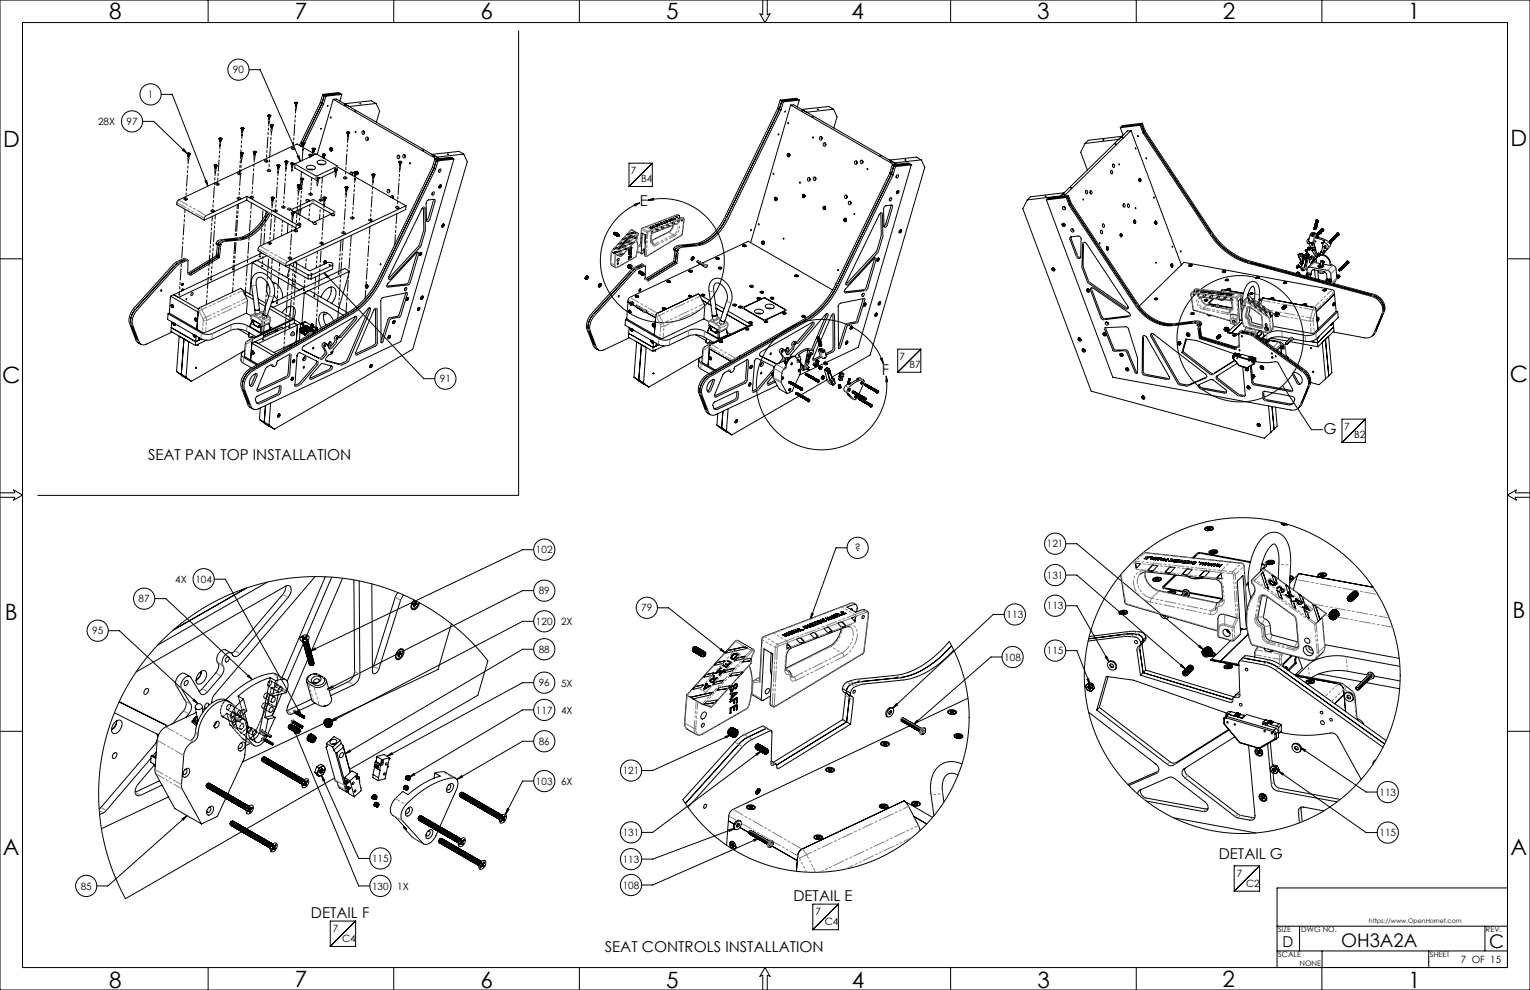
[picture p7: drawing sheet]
<svg xmlns="http://www.w3.org/2000/svg" width="864mm" height="559mm" viewBox="0 0 864 559" stroke-linecap="round" stroke-linejoin="round" font-family="sans-serif">
<defs><g id="words">
<g font-size="12.7">
<text x="62" y="11">8</text>
<text x="166" y="11">7</text>
<text x="271" y="11">6</text>
<text x="376" y="11">5</text>
<text x="481" y="11">4</text>
<text x="585" y="11">3</text>
<text x="690" y="11">2</text>
<text x="795" y="11">1</text>
<text x="2" y="83">D</text>
<text x="853" y="82">D</text>
<text x="852" y="216">C</text>
<text x="1" y="216">C</text>
<text x="3" y="350">B</text>
<text x="854" y="349">B</text>
<text x="2" y="483">A</text>
<text x="853" y="482">A</text>
<text x="62" y="558">8</text>
<text x="166" y="557">7</text>
<text x="271" y="558">6</text>
<text x="376" y="558">5</text>
<text x="481" y="558">4</text>
<text x="586" y="558">3</text>
<text x="690" y="557">2</text>
<text x="795" y="558">1</text>
</g>
<g font-size="10.6">
<text x="757" y="535">OH3A2A</text>
<text x="841" y="535">C</text>
</g>
<g font-size="8.5">
<text x="361" y="116">E</text>
<text x="498" y="212">F</text>
<text x="747" y="245">G</text>
<text x="84" y="259">SEAT PAN TOP INSTALLATION</text>
<text x="688" y="485">DETAIL G</text>
<text x="448" y="508">DETAIL E</text>
<text x="175" y="518">DETAIL F</text>
<text x="341" y="537">SEAT CONTROLS INSTALLATION</text>
<text x="724" y="535">D</text>
</g>
<g font-size="5.6">
<text x="131" y="41">90</text>
<text x="83" y="55">1</text>
<text x="55" y="71">28X</text>
<text x="71" y="71">97</text>
<text x="356" y="98">7</text>
<text x="362" y="103">B4</text>
<text x="508" y="203">7</text>
<text x="513" y="208">B7</text>
<text x="248" y="216">91</text>
<text x="759" y="242">7</text>
<text x="764" y="247">B2</text>
<text x="482" y="311">?</text>
<text x="591" y="309">121</text>
<text x="303" y="312">102</text>
<text x="99" y="329">4X</text>
<text x="110" y="329">104</text>
<text x="591" y="327">131</text>
<text x="304" y="335">89</text>
<text x="78" y="340">87</text>
<text x="362" y="345">79</text>
<text x="591" y="344">113</text>
<text x="303" y="353">120</text>
<text x="317" y="353">2X</text>
<text x="568" y="349">113</text>
<text x="52" y="358">95</text>
<text x="304" y="369">88</text>
<text x="591" y="369">115</text>
<text x="567" y="373">108</text>
<text x="304" y="387">96</text>
<text x="317" y="388">5X</text>
<text x="303" y="403">117</text>
<text x="317" y="403">4X</text>
<text x="304" y="420">86</text>
<text x="352" y="437">121</text>
<text x="303" y="443">103</text>
<text x="317" y="443">6X</text>
<text x="779" y="449">113</text>
<text x="352" y="472">131</text>
<text x="779" y="472">115</text>
<text x="210" y="487">115</text>
<text x="352" y="487">113</text>
<text x="698" y="495">7</text>
<text x="46" y="502">85</text>
<text x="210" y="502">130</text>
<text x="224" y="502">1X</text>
<text x="352" y="502">108</text>
<text x="703" y="501">C2</text>
<text x="460" y="517">7</text>
<text x="188" y="526">7</text>
<text x="466" y="522">C4</text>
<text x="193" y="532">C4</text>
<text x="825" y="544">7 OF 15</text>
</g>
<g font-size="4.2">
<text x="721" y="526">SIZE</text>
<text x="735" y="526">DWG NO.</text>
<text x="839" y="526">REV.</text>
<text x="721" y="540">SCALE</text>
<text x="733" y="545">NONE</text>
<text x="807" y="540">SHEET</text>
</g>
<text font-size="3.5" x="773" y="521">https://www.OpenHornet.com</text>
</g></defs>
<g fill="none" stroke="#000" stroke-width=".56">
<path d="M0 0h864v559h-864zM13 13h838v533h-838zM117 0v13M222 0v13M293 17v263h-272M327 0v13M431 0v8h-2l3 5 3-5h-2v-8M537 0v13M641 0v13M746 0v13M141 39h6l23 52M91 53h6l20 52"/>
<path d="M166 58h1M166 58h1a.6 .6 0 0 1 0 1 .7 .7 0 0 1-1-1zM166 58l1 1M167 58h.1M167 59h.1M167 59v1M167 60v2v-2M167 60h.1M168 58l-1 1M168 58h-1M168 58h.1M181 58h1"/>
<path d="M181 58l-12 24M182 58l-11 22M182 58l1 1M182 53l1 1M182 53l-1 5M183 59l-11 22M183 54l-1 4M183 54h1M184 54l-1 5M188 56l-9 31M188 56l58 34M188 56h2l58 33"/>
<path d="M192 53l-9 1M192 53l-1-1-9 1M192 53h1M193 53l-9 1M193 53l-1 4M194 59l16-2 2 1-15 2zM194 59h1zM203 58l1 1zM212 58l2 5-2 6M440 56l1 1M440 56l-1 5M441 57l-1 5"/>
<path d="M441 57l1 1M442 58l-1 4M446 59l-22 78M446 59l59 34M446 59h2l58 34M450 56l-9 1M450 56l-1-1-9 1M450 56l1 1M451 57l-9 1M451 57l-1 3M81 69h6l19 18M124 78v1"/>
<path d="M124 78h.1M124 78h1l-1 1zM124 79h1M124 79v1M124 79h.1M124 80v3l1-3M124 80h.1M124 78h1M125 80h-1M125 78h.1M125 78h-1M125 79v1"/>
<path d="M125 79h.1M125 78l-1 1M136 72l1 1 1-1M136 72h.1M136 72h2l-2 1zM136 73h1h1M136 73l1 1M136 73h.1M137 74v3v-3M137 74h.1M137 72h.1M137 72v1"/>
<path d="M137 73h.1M137 73v1M151 65v1M151 65h.1M151 65h2l-1 1zM151 66h1M152 65h.1M152 66h.1M152 66v1M152 67v3v-3M152 67h.1M153 71h1"/>
<path d="M153 71h.1M153 70l1 1h-1zM153 66h-1M153 65l-2 1M153 72h1M153 72h.1M153 71v1M153 72v3l1-3M153 70v1M153 70h.1M153 70h1M154 72h-1"/>
<path d="M154 71h.1M154 70h.1M154 70v1M154 72h.1M154 71v1M154 71h-1M196 75h1M196 75h.1M196 75l1-1v1h-1zM196 76h1M196 75v1M196 76h.1"/>
<path d="M196 76v3l1-3M197 75h.1M197 76h-1M197 75v1M200 63h1zM208 78h-1h1M439 61l-30 62a25 25 0 0 1-17 15l-9 1h-2l-1 2M439 61l1 1M439 76h.1M440 62l-30 61a25 25 0 0 1-17 15l-10 1-1 1-1 1M440 62h1M441 62l-30 62a25 25 0 0 1-17 15l-9 1h-2l-1 2"/>
<path d="M453 62l15-2 2 2-15 1zM453 62v1zM458 66h1zM461 62h1zM464 78h.1M470 62l2 4-1 6M623 79h.1M632 72l2 4M633 72h-1M633 78l1-1zM638 74h-2l-37 37M638 74l-37 37"/>
<path d="M638 74l29 76M644 71l-12 1M644 71l1 4M644 70l-11 2M644 70l2 5M644 70v1M645 70h-1M645 70l1 4M645 70l-11 1-1 1M645 75l38 58a38 38 0 0 0 21 16l70 18a8 8 0 0 1 6 10l-5 12-2 1-3 1-18-4M646 75l38 57a39 39 0 0 0 21 16l70 19a8 8 0 0 1 6 9l-6 13M646 75h-1"/>
<path d="M646 74l38 58a38 38 0 0 0 22 15l70 19a8 8 0 0 1 5 10l-4 11-2 2M646 74v1M104 84l2 3-3-2zM106 87h1M106 87h1h-1zM106 87h.1M106 88h1M106 88h.1M106 88v3l1-3M106 87v1M107 87h.1M107 88h.1"/>
<path d="M107 87v1M121 93l1 1 1-1M121 93h2l-1 1zM121 94h.1M121 93v1M121 94v1M121 93h.1M121 95v3l1-3M121 95h1M121 93h1M121 93l1 1M121 94h1"/>
<path d="M122 93h.1M122 94h-1M122 94h.1M122 93v1M122 95h.1M122 94v1l-1-1M134 98h2a.8 .8 0 0 1-1 1 .8 .8 0 0 1-1-1zM135 99h.1M136 86l1 1v-1M136 86h1l-1 1zM136 87h.1M136 87v1"/>
<path d="M136 86h.1M136 88v3l1-3M136 88h1M136 86v1M136 86h1M136 87h1M137 86h.1M137 87h.1M137 86v1M137 88h.1M137 87v1l-1-1M137 87h-1"/>
<path d="M143 86h1h1M143 86h2h-1zM143 86l1 1 1-1M144 86h.1M143 87h1M143 87h.1M143 87l1 3v-3M143 86v1M144 87h.1M144 86v1M149 91l2-1a1.1 1.1 0 0 1-1 2 .8 .8 0 0 1-1-1zM150 91h.1"/>
<path d="M151 96h1a.8 .8 0 0 1 0 1 .8 .8 0 0 1-1-1zM152 97h.1M156 93l1 1M156 93h2l-1 1zM156 94h1M157 94h.1M157 94v1M157 95v3v-3M157 95h.1M157 93h.1M157 93v1M157 93h1"/>
<path d="M158 93l-1 1M158 93h.1M158 94h-1M161 91v1M161 91h.1M161 91h2l-1 1zM161 92h.1M161 92v1M161 93v2l1-2M161 92h1M161 93h.1M161 91h1"/>
<path d="M162 91h.1M162 91h-1M162 93h-1M162 92v1M162 92h.1M162 92h-1M163 91l-2 1M164 92l1 1M164 93h1M165 84v-1a.9 .9 0 0 1 1 0 .9 .9 0 0 1 0 1 .9 .9 0 0 1-1 0zM165 92h.1M165 93h.1"/>
<path d="M165 93v1M165 94v3v-3M165 94h.1M165 92v1M165 84h.1M166 93h-1M166 92l-1 1M166 92h.1M166 95h.1M166 95l12 7 1-1M167 93l-1 2M167 92l12-5 11 7-12 5z"/>
<path d="M168 88h1l1 3zM170 81h1M171 80h1a.7 .7 0 0 1-1 1 .6 .6 0 0 1 0-1zM171 81l-1 2M171 83l-3-2-68 32v2l15 9M171 81h.1M171 82h.1M171 81v1M171 82v3v-3M171 83l6 3M171 81h1M172 81h.1"/>
<path d="M172 81l-1 1M172 81h-1M173 94a3 3 0 0 1 5 1 3 3 0 0 1-5-1zM174 96h3M174 87l1 1M174 87h.1M175 88h.1M175 89h.1M175 88v1M175 87v1M175 87h.1M176 87h-1"/>
<path d="M176 88h-1M176 87h.1M176 88h.1M176 87v1M176 84l1 1 1-1M176 84h.1M176 84h1a.6 .6 0 0 1 0 1 .7 .7 0 0 1-1-1zM177 84h.1M177 85h.1M177 85v3M177 85v1M177 87h1"/>
<path d="M177 86v2M179 91a3 3 0 0 1 5 1 3 3 0 0 1-5-1zM180 93h3M182 87v1M182 87h2l-1 1zM182 88h.1M183 87h.1M182 88h1M182 88v1M182 89h1M182 89h.1M183 89h.1"/>
<path d="M183 88v1M183 88h.1M184 88h-1M184 87l-2 1M184 87h.1M187 84h.1M187 84v1M187 83l1 1M187 85h.1M188 84l-1 1M189 96h.1M189 95h1a.6 .6 0 0 1 0 1 .7 .7 0 0 1-1-1z"/>
<path d="M189 95v1M189 95h.1M189 97h1M189 96l-9 5M189 96v1M189 97v3l1-3M189 96h1M190 96h.1M190 96h-1M190 95h-1M190 95h.1M190 95v1"/>
<path d="M190 97h.1M190 96v1h-1M190 94l10 6M190 94v1M191 96h-2M198 98a.9 .9 0 0 1 0-1 .9 .9 0 0 1 1 1 .9 .9 0 0 1 0 1M199 98h.1M200 97l1 1v-1M200 97l1 1h-1zM200 98h1M200 98v1M200 97h.1"/>
<path d="M200 98h.1M200 99v3l1-3M200 99h1M200 97v1M200 97h1M201 98h.1M201 97v1M201 98v1M201 97h.1M201 97a.8 .8 0 0 1 1 0 .8 .8 0 0 1 0 1 .8 .8 0 0 1-1 0M202 98h.1M210 99h1h1"/>
<path d="M210 99h.1M210 98l2 1h-1zM210 99h1M210 98h.1M210 100h1M210 100h.1M210 99v1M210 98v1M210 98l1 1M211 98h-1M211 99h.1M211 98h.1"/>
<path d="M211 98v1M211 100h.1M211 99v1M225 91v1M225 92h1M225 91h1a.6 .6 0 0 1 0 1 .7 .7 0 0 1-1-1zM226 92h.1M226 92v1M226 91v1M226 93v3v-3M226 88l-1 1h1M226 91h.1"/>
<path d="M226 93h.1M227 92h-1M227 91l-2 1M229 88h-1h1M238 85h1zM244 87l15-2 3 2-15 2zM244 94l-30 63a46 46 0 0 1-17 19l-56 32a10 10 0 0 0-5 11l4 9 2 2M244 94l1 1M244 88h1zM245 95l-30 62a46 46 0 0 1-17 20l-56 32a10 10 0 0 0-5 10l4 10 1 1M245 95h1M245 90h1"/>
<path d="M245 90l-1 4M246 90l1 1M246 90l-1 5M247 91l-1 4M248 96h.1M248 96a.8 .8 0 0 1 1 1 .8 .8 0 0 1-1 0zM253 87h.1M255 89l1 1M255 89l-9 1M255 89h-1l-9 1M256 90l-30 103-82 38a2.5 2.5 0 0 1-2-2l-4-9a10 10 0 0 1 5-11l56-32a46 46 0 0 0 16-19l31-63M256 90l-9 1"/>
<path d="M262 87l2 4-31 106-78 45M368 92h-13v13M368 92v13h-13M368 92l-13 13M445 87h.1M445 88h.1M445 87v1M445 87h1M446 88h-1M466 81v1M484 92h-1h1M487 91h.1"/>
<path d="M497 88h.1M502 90l15-1 3 1-15 2zM502 98l-30 62a46 46 0 0 1-17 19l-56 33a10 10 0 0 0-5 10l4 10 3 2M502 98h1M502 91h1zM503 98l-30 63a46 46 0 0 1-17 19l-56 32a10 10 0 0 0-5 10l4 10 1 2M503 98l1 1M504 93l1 1M504 93l-2 5M504 99l-30 62a46 46 0 0 1-17 20l-56 32a10 10 0 0 0-5 10l4 10a2.8 2.8 0 0 0 4 1l35-16M505 94h.1M505 94l-2 4"/>
<path d="M505 94l-1 5M506 99h.1M506 99a.7 .7 0 0 1 1 0 .7 .7 0 0 1 0 1 .7 .7 0 0 1-1 0zM511 90h.1M514 93l-1-1-9 1M514 93h.1M514 93l-9 1M514 93l-30 103-18 9M520 90l2 4-31 106-22 13M612 81l-2 5 4 10M612 81l2-2 19-2-2 2zM627 97v1"/>
<path d="M627 96a.8 .8 0 0 1 1 1 .8 .8 0 0 1-1 1zM628 93v1M628 93a.8 .8 0 0 1 1 0 .8 .8 0 0 1-1 1zM629 81h1zM104 112h1a.8 .8 0 0 1 0 1 .8 .8 0 0 1-1-1zM105 113h.1M116 102h1v3zM119 119h2a.8 .8 0 0 1-1 1 .8 .8 0 0 1-1-1zM120 120h.1M122 104h1a.8 .8 0 0 1 0 1 .8 .8 0 0 1-1-1zM123 104h.1M134 112h2a.8 .8 0 0 1-1 1 .8 .8 0 0 1-1-1z"/>
<path d="M135 113h.1M139 113l29 16M139 113l-24 11M139 111l31 17-23 11-1 1v1l28 16M139 111l-23 11-1 1v1M139 111v2M141 111h2a.8 .8 0 0 1-1 1 .8 .8 0 0 1-1-1zM142 112h.1M151 120a25 25 0 0 1-17 14l-9 1-2 1-1 1M151 120h.1M153 112h.1M153 111h1l1 1h-1z"/>
<path d="M153 112h1h1M153 113h1M154 112l-1 1M154 113v3v-3M154 113h.1M154 112h.1M154 111v1M154 111h.1M154 112v1M155 119h1a.8 .8 0 0 1-1 1 .8 .8 0 0 1 0-1zM155 112h-2M155 120h1"/>
<path d="M159 117l1-1a1 1 0 0 1 0 2 .8 .8 0 0 1-1-1zM160 117h.1M162 118h2a.8 .8 0 0 1-1 1 .8 .8 0 0 1-1-1zM163 118h.1M164 120h.1M165 118l12-5 12 7-12 5zM165 120h1h-1zM165 120h.1M166 120h-1M166 120l11-5 10 6M168 105h.1M168 105h1"/>
<path d="M168 104h1a.6 .6 0 0 1 0 1 .7 .7 0 0 1-1-1zM168 105l1 1M168 106h.1M168 106v3l1-3M168 104v1M168 104h1M169 104l-1 1M169 104h.1M169 106h-1M169 105h-1M169 105h.1M169 104v1"/>
<path d="M169 106a.9 .9 0 0 1 1 0 .9 .9 0 0 1 0 1 .9 .9 0 0 1-1 0M169 106h.1M169 105v1M169 107h1M170 105h-2M170 101h.1M170 101h1h-1zM170 101v1M170 118l-1 3M170 102h1M170 102h.1M170 102v3l1-3"/>
<path d="M170 101h1M171 101h.1M171 102h.1M171 101v1M171 101h-1M173 113h1a.8 .8 0 0 1 0 1 .8 .8 0 0 1-1-1zM173 114h1M174 109h2a.8 .8 0 0 1-1 1 .8 .8 0 0 1-1-1zM175 110h.1M179 100v1h1M179 100h1a.7 .7 0 0 1-1 1 .6 .6 0 0 1 0-1zM179 101h.1"/>
<path d="M179 100v1M179 100h.1M179 102h1M179 102h.1M179 102v3l1-3M179 101v1M179 101h1M179 100h1M180 102h.1M180 101v1M180 101h.1M180 100h.1"/>
<path d="M180 101h-1M180 100v1M180 113h2a.8 .8 0 0 1-1 1 .8 .8 0 0 1-1-1zM181 113h.1M182 112h1h1M182 112h.1M182 111l2 1h-1zM182 112h1M183 113h.1M183 112v1M183 113v3v-3M183 111v1"/>
<path d="M183 112h.1M183 111h.1M183 111l1 1M184 112h.1M184 112h-1M194 100a1 1 0 0 1 2 0 .9 .9 0 0 1 0 1 1 1 0 0 1-2 0zM195 101h.1M195 106h1M195 106h1h-1zM195 106h.1M195 107h1M195 107h.1"/>
<path d="M195 107v3l1-3M195 106v1M196 106h.1M196 107h.1M196 106v1M201 100l28 16M210 100l1 3v-3M221 111l1-1v2M222 111h.1M223 117h2a.8 .8 0 0 1-1 1 .8 .8 0 0 1-1-1zM224 118h.1M238 117a.7 .7 0 0 1 1 0 .7 .7 0 0 1 1 1v12l-3 9-16 18-1 1-1-2z"/>
<path d="M239 117v13l-2 8-18 19M239 117h.1M241 113h4h1l-3 11-2 1v-1v-9zM244 109h.1M244 109a.7 .7 0 0 1 1 0 .7 .7 0 0 1 0 1 .7 .7 0 0 1-1 0zM245 113l-3 10-1 1M248 106h.1M248 105a.7 .7 0 0 1 1 0 .7 .7 0 0 1 0 1 .7 .7 0 0 1-1-1zM248 105h.1M248 105a.6 .6 0 0 1 1 0 .7 .7 0 0 1-1 1zM248 105v1M248 105h1"/>
<path d="M249 104h.1M249 104h-1M249 105h.1M249 105h-1M358 115l3-1-3 2zM366 113a35 35 0 0 1 42 43 35 35 0 0 1-57 17 35 35 0 0 1 10-59M366 113l3-1v1zM438 112h.1M438 113h.1M438 112v1M438 111l1 1M439 112l-1 1"/>
<path d="M453 110h.1M453 110h1M453 111h.1M453 110v1M454 110h.1M454 111h.1M454 111h-1M454 110h-1M454 110v1M465 117h.1M465 117v1M465 118h.1"/>
<path d="M465 117h1M466 117h-1M466 117h.1M466 118h-1M466 118h.1M466 117v1M466 117l-1 1M480 114v1M499 116h4h1l-3 11-1 1h-1v-10zM502 112h.1M502 112a.6 .6 0 0 1 1 0 .6 .6 0 0 1 0 1 .7 .7 0 0 1-1-1zM503 116l-3 11-1 1"/>
<path d="M506 109h.1M506 108v1M506 108h.1M506 108l1 1M506 108a.6 .6 0 0 1 1 0 .6 .6 0 0 1 0 1 .6 .6 0 0 1-1 0zM506 109h1M506 108a.7 .7 0 0 1 1 0 .7 .7 0 0 1 0 1 .7 .7 0 0 1-1 0zM506 108h1M507 108h-1M507 108h.1M507 109h.1M507 108v1"/>
<path d="M580 113l-3 5 39 103 98 26 3-3M590 111h1zM591 113l37 100 101 18h3l2-2 5-12-1-5-3-2-28-20-8-2v8h-1l-1 1-20-6M599 111l-19 2M600 110h1zM601 109l-19 2-2 2M601 117h.1M602 111l-11 2M602 111l2 5M602 111h.1M602 111l2 4M602 111l-11 1"/>
<path d="M603 110l-11 2-1 1M603 110l-1 1M603 110l2 5M604 116l37 57a23 23 0 0 0 21 11l11-2 3 1 1 1M604 115l38 57a23 23 0 0 0 21 11l12-1h2v2M604 115v1M604 106h1zM605 115l37 57a23 23 0 0 0 21 11l12-2h2l1 2M605 115h-1M613 108v1M613 108a.8 .8 0 0 1 1 0 .8 .8 0 0 1-1 1zM615 108v1"/>
<path d="M615 108a.8 .8 0 0 1 1 0 .8 .8 0 0 1-1 1zM634 116h.1M634 115a.8 .8 0 0 1 1 1 .8 .8 0 0 1-1 1zM636 116h.1M637 115a.8 .8 0 0 1 1 1 .8 .8 0 0 1-1 1zM643 101a.8 .8 0 0 1 1 1 .8 .8 0 0 1-1 0zM643 101a.7 .7 0 0 1 1 1 .6 .6 0 0 1-1 0zM643 102h.1M643 102h1M643 101h.1M643 101v1M643 101h1"/>
<path d="M644 102h.1M644 101l-1 1M644 102h-1M644 101v1M644 101h.1M122 137l1 2M122 137l1 1M123 138l-1 6M123 138v1M123 138h1M123 139h1M123 139v6"/>
<path d="M124 138v2v5M124 138h1zM151 137h1a.9 .9 0 0 1 1 0 .9 .9 0 0 1 0 1 .9 .9 0 0 1-1 0zM152 120a25 25 0 0 1-17 15l-10 1-1 1-1 1M152 120h.1M152 138h.1M153 121a25 25 0 0 1-17 14l-10 1-2 1v1M153 121h.1M164 120h1M165 120v1M165 121h.1M165 121v1"/>
<path d="M165 122v2v-2M165 122h.1M165 121h1M166 121h-1M166 121l-1 1M166 121h.1M166 130a1 1 0 0 1 2 0 .9 .9 0 0 1 0 1 1 1 0 0 1-2 0zM166 120v1M166 120h.1M167 131h.1M167 129h.1M168 126h2a.8 .8 0 0 1-1 1 .8 .8 0 0 1-1-1z"/>
<path d="M169 127h.1M177 126a.9 .9 0 0 1 1-1 1 1 0 0 1 0 2 .9 .9 0 0 1-1 0zM178 127h.1M181 137h1a.8 .8 0 0 1-1 1 .8 .8 0 0 1 0-1zM181 138h1M187 121h2a.8 .8 0 0 1-1 1 .8 .8 0 0 1-1-1zM188 122h.1M193 131h2a.8 .8 0 0 1-1 1 .8 .8 0 0 1-1-1zM194 132h.1M198 123h2a.8 .8 0 0 1-1 1 .8 .8 0 0 1-1-1zM199 124h.1M208 124h2a.8 .8 0 0 1-1 1 .8 .8 0 0 1-1-1z"/>
<path d="M209 125h.1M249 128h1M250 127v1M250 127a.6 .6 0 0 1 0 1 .6 .6 0 0 1-1 0zM250 127h.1M250 127a.7 .7 0 0 1 1 0 .7 .7 0 0 1-1 1 .7 .7 0 0 1-1 0zM346 132h.1M346 132h1M346 131v1M347 132h.1M347 131h-1M347 131l-1 1"/>
<path d="M347 131v1zM347 131v1M348 131l-1 1M348 131l-1 1v1M348 131h.1M348 133h.1M348 131l-1 2M348 132h-1v1M348 132h.1M348 132h-1l1 1M348 132v1M349 132l-1 1"/>
<path d="M349 133h.1M349 132h-1v1M349 140h-2M349 132v1M349 132l-1 1h1M349 137h.1M349 137h2l-2 1zM349 139h.1M349 139v2M350 140h.1M350 139h.1M350 139h-1"/>
<path d="M350 139v1M350 139h1M351 139h.1M351 138l-1 1M351 138h.1M351 138v1M352 139h1l-2 1zM352 139h.1M352 137h.1M352 138l-1 1M352 138h.1M352 135h-1"/>
<path d="M352 135l2-1-3 1M352 135h.1M352 137v1M353 137h-1M353 137h.1M353 137l-1 1M353 136l-1 1M353 136h.1M353 135h.1M353 136v1M353 139h-1M353 135l1 1"/>
<path d="M353 136h1M354 136l-2 2M354 136h.1M354 136h-1M354 134l-2 1M354 135h.1M354 136h2l-3 1zM354 134h.1M354 134l1 1M354 132h.1M354 135v1M354 132v1"/>
<path d="M355 135h-1M355 140l-1 1M355 135l-1 1-1-1M355 134h1M355 135h.1M355 134h.1M355 133v1M355 133h.1M355 140h.1M355 140v1M356 134h.1M356 133h.1"/>
<path d="M356 133h-1M356 140h.1M356 139v1M356 133h1M356 133l-1 1M356 133v1M356 140v-1l-1 2M357 133l-1 1M357 133h.1M357 137l-2 1M357 137h.1M358 137h.1"/>
<path d="M358 137h-1M358 137h-3v1M358 131h1M358 131l-4 1M358 133l-2 1M359 131l-5 2v-1M359 135a14 14 0 0 1 0 10l-10 6h-2M360 134h.1M360 134l-2 1M360 135l-9 10-2-1M360 135v-3l-4-2-11 12M360 135h.1"/>
<path d="M362 138l-2 1v3l2 1M364 133v5M367 128h.1M367 128v1M367 128l1 1M367 136v1M367 136l2 2M367 129h.1M367 129h1M368 129h-1M368 132h.1M368 128h.1"/>
<path d="M368 128v1M368 130l1 1M368 128h1M368 130v2M368 129h.1M369 128h.1M369 128h-1M369 131h.1M369 131l-1 1M369 138h.1M369 127l1 1M369 127h.1"/>
<path d="M369 128h1M370 128h.1M370 127h.1M370 127v1M370 127h1M370 127l1 1M371 128h-1M371 128h.1M371 127h.1M371 127v1M371 130h.1M371 127h1"/>
<path d="M372 127h.1M372 130h-1M372 127h-1M372 130l-1-1h-1l1 1M372 130h.1M372 126h.1M372 126l1 1M373 126v1M373 126h.1M373 127h.1M373 128l1 1h1M373 128h1l1 1"/>
<path d="M373 128h.1M373 126h1M374 126h-1M374 126h.1M374 126l-1 1M374 126h1M375 125h.1M375 125v1M375 126h-1M375 126h.1M375 129h.1M375 125h1"/>
<path d="M376 125h.1M376 125v1M376 126h-1M376 126h.1M376 125h-1M376 125h1M377 125h-1M377 125h.1M377 125h1M377 124h.1M377 124v1M377 124l1 1"/>
<path d="M377 127h-1l1 1M377 127l1 1M378 124v1M378 124h.1M378 125h.1M378 124h1M378 128h-1M378 124l1 1M378 125h1M379 125h.1M379 124v1M379 124h.1"/>
<path d="M379 124h-1M379 124h1M380 124h.1M380 124h-1M380 123h.1M380 123v1M380 127l-1 2-1 2-11 5M380 125l-1 1 1 1 1-1M380 125l1 1M380 124h1M380 123h1M381 123l-1 1"/>
<path d="M381 123h.1M381 124h.1M381 123h-1M381 126h.1M382 127l-14 5v1l-1 3M382 123h.1M382 125l1-1v1zM383 124h.1M383 122l-1-1-20 8v10M383 123v-1h-2l2 1h2l1 1-1 9M385 133l-20 12-1-1v-11l-1-1-1 11 2-1M385 133h.1"/>
<path d="M419 138h2a.8 .8 0 0 1-1 1 .8 .8 0 0 1-1-1zM419 139h.1M419 139l1-1 1 1h-1zM420 139h.1M421 139h.1M424 130h.1M430 137h1M430 137h.1M431 137h.1M431 136v1M431 136h.1M431 137h-1"/>
<path d="M431 138h.1M431 137v1M477 124h.1M477 123h.1M477 123l1 1M477 125h.1M478 124l-1 1M497 121a.7 .7 0 0 1 0-1 .7 .7 0 0 1 1 1v12l-2 9-17 19a1 1 0 0 1-2 0 1.1 1.1 0 0 1 1-2zM497 120v13l-2 9-18 18M497 120h.1M508 131h.1M508 130a.7 .7 0 0 1 1 0 .7 .7 0 0 1-1 1z"/>
<path d="M508 130a.7 .7 0 0 1 1 1 .6 .6 0 0 1-1 0zM508 130v1M508 130h.1M508 130h1M509 130h.1M600 126h1M600 126h.1M600 127h.1M600 127h1M601 127h-1M601 127h.1M601 126v1"/>
<path d="M604 134l5-1 1 1v11l-1 1h-1v-1l-4-10zM604 134l4 11h2M606 129v1M611 137l2 1 24 35a1 1 0 0 1-1 1 1 1 0 0 1-1 0l-21-15-3-8zM612 137l-1 13 4 9 21 15h1M621 131h.1M621 130a.8 .8 0 0 1 1 1 .8 .8 0 0 1-1 1zM622 127v1M623 126a.8 .8 0 0 1 0 1 .8 .8 0 0 1 0 1zM625 140a.6 .6 0 0 1 1 0 .7 .7 0 0 1-1 1zM625 139a.8 .8 0 0 1 1 1 .8 .8 0 0 1-1 1zM625 139v1"/>
<path d="M625 139h.1M625 140h.1M632 132a.8 .8 0 0 1 1 1 .8 .8 0 0 1-1 0zM632 132a.7 .7 0 0 1 1 1 .6 .6 0 0 1-1 0zM632 133h1M633 133v1M633 133h-1M633 132h-1M633 133h.1M633 132h.1M633 132v1M633 134h.1"/>
<path d="M640 124a.7 .7 0 0 1 1 1 .7 .7 0 0 1-1 1zM640 124a.8 .8 0 0 1 1 1 .8 .8 0 0 1-1 1zM640 125h.1M640 126h1M640 125l1 1M640 124h.1M640 125h1M641 126h.1M641 125v1M641 125h.1M641 125h-1M652 125a.7 .7 0 0 1 1 1 .6 .6 0 0 1-1 0z"/>
<path d="M652 126h.1M652 125a.8 .8 0 0 1 1 1 .8 .8 0 0 1-1 0zM652 127h.1M652 125v1M652 125h.1M652 125l1 1M652 126h1M653 126h.1M653 126h-1M738 140h1M738 140h.1M739 140h.1"/>
<path d="M739 135l-1 1v1h3M739 135h.1M739 137l2 4M739 136v1M739 137h1M739 134l-1 1M740 132l-1 4 1 1 2-1 1-4M741 138h.1M741 133v-1v1M741 137h.1M741 131l-1 1 1 1h1v-1M741 140h.1"/>
<path d="M741 137l1 4M741 136l2 7 1 1M742 129h.1M742 129h1M742 128h.1M742 128l1 1M742 128h1M742 127h.1M742 127l1 1M742 134l6 2-1 1M742 127v1M742 127h1"/>
<path d="M742 134l5 1a4 4 0 0 1 4 4l-4 5M742 134h.1M742 134h1M742 126h.1M742 133l1 1M742 126l1 1M742 126h1M742 133h.1M743 126h.1M743 126v1M743 129h.1M743 133h.1"/>
<path d="M743 136h.1M743 125h.1M743 125v1M743 128h.1M743 125h1M743 133h1M743 134h.1M743 127h.1M743 124h.1M743 132h.1M743 132l1 1M743 124v1"/>
<path d="M743 132h1v1M744 124h.1M744 132h.1M744 125h.1M744 133h.1M744 124l-1 1M744 124h-1M744 124v1M744 132h1M744 131h.1M744 131l1 1M745 131v1"/>
<path d="M745 132h.1M745 131h.1M745 131h1zM745 130v1M745 130l1 1M745 130h.1M746 130h.1M746 130v1l-1-1M746 131h.1M746 130a.7 .7 0 0 1 0-1 .7 .7 0 0 1 1 1 .7 .7 0 0 1-1 0M746 131l-1-1 1 1M746 130h1"/>
<path d="M746 137h.1M747 130h.1M747 139l-1 3M747 137a2.8 2.8 0 0 1 2 3M747 137l-1 2 3 1M748 140h.1M750 137h.1M750 136h1v1M750 136v1M750 137l1-1v1M750 136h.1M750 136l1 1z"/>
<path d="M750 136l1 1M750 137l1 1M751 136h.1M751 136v1M751 137h.1M751 136h1M751 135h.1M751 135l1 1M751 136l1 1-1 1M751 135h1v1M752 135v1M752 136h.1"/>
<path d="M752 135h.1M752 135h1M752 134h.1M752 134l1 1M752 134l1 1zM753 134h.1M753 134v1M753 135h.1M753 134h1M753 133v1M753 133l1 1M753 133h.1"/>
<path d="M754 133h.1M754 133v1l-1-1M754 134h.1M754 133h1M754 132h.1M754 132l1 1M755 132v1M755 132a.7 .7 0 0 1 0-1 .7 .7 0 0 1 1 1 .7 .7 0 0 1-1 1M755 133h.1M755 132h.1M0 146h13M105 146l-6 4-24 27-1 3v2l4 11 1 1"/>
<path d="M105 146h-1l-6 3-24 27-1 3v3l4 10 2 2M105 146l1 1M106 154h.1M106 154h1M107 155h-1v-8l-5 2-24 26-2 4v4l3 10 2 1h2l15-7M119 158h.1M122 144l1 1M122 144l-16 10M123 145l-16 10M123 145h1M124 145l-16 10h-1M131 152h1z"/>
<path d="M145 147l27 15M146 145h1zM148 150h.1M148 143l-52 24M151 144l-50 24M154 159a8 8 0 0 1 5 9M156 160l-2 1M159 155h.1M162 148l67-32v2l-68 32zM163 145h1a1 1 0 0 1 0 2 1.1 1.1 0 0 1-1-2zM163 152l-1 5M163 149l11 6"/>
<path d="M164 146h.1M166 148l9 5 10-5h2l1 1v1M174 157h2M174 155h2M174 155v2M175 154h1zM176 155v2M183 154l3 2-1 1zM183 154l56 60h6M183 148h.1M183 148h1M183 147l1 1"/>
<path d="M184 148h.1M184 148h-1M184 149a1 1 0 0 0 0-2 .8 .8 0 0 0-1 1 .8 .8 0 0 0 0 1M184 149a1 1 0 0 0 0-2 .9 .9 0 0 0-1 1 .9 .9 0 0 0 0 1M184 148v1M188 150l-12 5M188 150v2l-12 5M191 154h.1M197 153l-2-1-42 19M197 153l-43 21-1-1 12 7M197 153l-6 21M235 143l1-1v2l-5 16-12 2v-2z"/>
<path d="M235 142l-5 18h-1l-11 2M237 144h.1M237 143a.6 .6 0 0 1 1 0 .7 .7 0 0 1-1 1 .6 .6 0 0 1 0-1zM237 143a.6 .6 0 0 1 1 0 .6 .6 0 0 1 0 1 .6 .6 0 0 1-1 0zM237 143h.1M237 143v1M237 143h1M238 143h-1M238 143h.1M330 157l1 1M330 157h1M331 157h.1"/>
<path d="M331 156l-1 1M331 156h.1M331 157v1M331 156v1M331 156h1M331 158h.1M332 156v1M332 156l-1 1h1M332 156l-1 1M332 157h-1M332 156h-1M332 156h.1"/>
<path d="M332 157l-1 1M345 142v6v2M345 142l1 1M345 150h.1M345 150l2 1M346 143h1M347 143l2 1M347 140h.1M347 140h2l-3 1zM347 151h.1M349 146a.6 .6 0 0 1 0 1 .6 .6 0 0 1-1 0zM349 141h.1"/>
<path d="M349 144h.1M350 144h.1M350 144l2-1v1M350 144h-1M350 140l-1 1M350 140h-1v1M351 141l-5 2M351 141l-1 1-3 1M352 144h-3M352 141h.1M354 141h.1M354 151h.1"/>
<path d="M354 141h-2M355 140h-3v1M355 151h.1M355 150h.1M355 150v1M355 142h.1M355 144h.1M355 146h.1M355 143v1M355 141h.1M355 143h.1M355 149h.1"/>
<path d="M355 149l-1 2M355 145h.1M355 145v1M355 142v1M355 150l1 1M355 150v1v-1M355 150h1M355 149v1M355 149v2M355 149v1v1M355 149l1 1M355 149h1"/>
<path d="M356 150h.1M356 150h-1M356 149l-2 1 1 1M356 149v1M356 149h.1M356 152h.1M356 145h-1M356 151h.1M356 143h.1M356 145h.1M356 143l-1 1M356 143v1"/>
<path d="M356 144h.1M356 140l-1 1M356 150v2M356 150a.7 .7 0 0 1 1 1 .6 .6 0 0 1-1 0 .6 .6 0 0 1-1 0zM356 150v1M356 141h.1M356 142h-1M356 144v1M356 140v1M356 143h-1M356 144l-1 1v1M356 142h.1"/>
<path d="M356 142l-1 1M356 141l-1 1M356 141v1M357 150h-1M357 150h.1M361 154h.1M361 153v1M361 153h.1M361 153v1zM362 153h.1M362 153l-1 1M362 153l-1 2"/>
<path d="M362 155h.1M362 153v2M362 154l-1 1M362 154h.1M362 154v1M362 154h1M362 155h1M363 154l-1 1M363 154h-1v1M363 155h.1M363 154h.1M363 154v1"/>
<path d="M363 154l-1 1h1M363 150l-6 3-24 26-1 4v3l4 10 1 1M363 150l-1-1-6 3-24 27-1 4v2l4 11 2 1M363 150h1M364 155h-1M364 157h.1M364 157l1 1M377 159l1-1a1.1 1.1 0 0 1-1 2 .8 .8 0 0 1 0-1zM377 159h.1M377 159h1h-1zM377 159h1M378 159h.1"/>
<path d="M380 141l1 1M380 141h1M380 148h1M380 148l-15 9M381 141l-1 7M381 141v1M381 141l1 1M381 148l-16 10M381 148l1 1M381 142h1M382 142l-1 6M382 142h.1"/>
<path d="M382 149l-16 10-1-1h-1v-8l-5 3-23 25-3 4v3v2l4 10 1 1 3-1 14-6M382 142v7M383 141v1zM389 153h.1M389 153a1.1 1.1 0 0 1 2-1 1 1 0 0 1 0 2 1.1 1.1 0 0 1-2-1zM389 153h2l-1 1zM390 153h.1M391 145a.8 .8 0 0 1 1 1 1 1 0 0 1-2 0zM391 153h.1M391 146h.1M392 145h-2v1v1M394 147v1"/>
<path d="M394 147l-1 1M394 147h.1M394 148h.1M394 148h1zM394 148h1M395 148h-1M395 148v1v-1M395 148h.1M395 148v1M395 149l-39 19-1 1-1 1M395 148h1M395 148v1l1-1"/>
<path d="M396 148v1M396 148h.1M396 148l-1 1M396 148h-1M396 149h.1M396 149l26-13 48 28M396 149v1M396 149h1M397 149v1M397 149h.1M397 149h-1M397 149l-1 1"/>
<path d="M397 149h-1h1M397 149v1v-1M398 149l-1 1M398 150h.1M398 149h-1M398 149v1M398 149h.1M398 150l1 1M398 150v1M398 150h1M398 151h.1M399 151h-1"/>
<path d="M399 151h.1M399 150h.1M399 149a.8 .8 0 0 0-1 1 .8 .8 0 0 0 0 1 .8 .8 0 0 0 1 0v-1M399 149v1M399 149h.1M399 150v1M404 146h.1M404 145h2a.8 .8 0 0 1-1 1 .8 .8 0 0 1-1-1zM404 146h2h-1zM405 146h.1M405 151h2a.8 .8 0 0 1-1 1 .8 .8 0 0 1-1-1zM406 151v1"/>
<path d="M406 151h.1M406 151h1a.7 .7 0 0 1-1 1 .6 .6 0 0 1 0-1zM406 146h.1M406 152h.1M406 151h1M406 152h1M407 152h.1M407 151h.1M407 151v1M449 155h1a.8 .8 0 0 1-1 1 .8 .8 0 0 1 0-1zM449 156h.1M449 155h1a.7 .7 0 0 1-1 1 .6 .6 0 0 1 0-1z"/>
<path d="M449 156h1M450 156h.1M493 146a.7 .7 0 0 1 1 0 .7 .7 0 0 1 0 1l-5 17-12 1v-2zM494 146l-6 17-11 2M495 147h.1M495 146a.7 .7 0 0 1 1 1 .6 .6 0 0 1-1 0zM495 147h1M495 146a.7 .7 0 0 1 1 0 .7 .7 0 0 1 0 1 .7 .7 0 0 1-1 0zM495 146v1M495 146l1 1M495 146h.1M496 147h-1"/>
<path d="M496 146h-1M496 146h.1M496 147h.1M496 146v1M594 151h.1M594 152h.1M594 151l1 1v1M594 152h1M595 152h-1M595 152h.1M595 153h.1M625 141h.1"/>
<path d="M625 140v1M661 149a.7 .7 0 0 1 1 1 .6 .6 0 0 1-1 0zM661 150h.1M661 149a.8 .8 0 0 1 1 1 .8 .8 0 0 1-1 1zM661 151h1M661 149h.1M661 150h1M661 149v1M661 149l1 1M662 150h.1M662 150h-1M671 150l2-1a.8 .8 0 0 1-1 1 .8 .8 0 0 1-1 0z"/>
<path d="M671 150h.1M672 150h.1M672 150a.6 .6 0 0 0 0-1 .7 .7 0 0 0-1 1h1M673 150h.1M690 153h2a.8 .8 0 0 1-1 1 .8 .8 0 0 1-1-1zM690 153v1M690 153h.1M690 153h1M691 153h.1M691 153v1M692 153h-1h-1l1 1M692 153l-1 1"/>
<path d="M692 158h.1M692 153h.1M692 158h1a.8 .8 0 0 1 0 1 .8 .8 0 0 1-1-1zM693 158h-1M693 158h.1M693 158h-1v1M709 157l1-1a.8 .8 0 0 1 0 1 .8 .8 0 0 1-1 0zM709 157h.1M709 157h1M710 157h.1M711 157a.7 .7 0 0 0-1-1 .7 .7 0 0 0-1 1h1M711 157h-1"/>
<path d="M711 157h.1M724 159h2a.8 .8 0 0 1-1 1 .8 .8 0 0 1-1-1zM724 160h1M724 160h.1M725 160h.1M725 160a.6 .6 0 0 1 0-1 .7 .7 0 0 1 1 1M725 153h.1M725 153h1M725 159l1 1M725 159v1M726 160h-1M726 160h.1"/>
<path d="M726 153h.1M732 154h.1M732 151h.1M732 151h1M732 150l1 1M732 150h.1M732 154h1M732 150h1M732 155h1M732 154v1M732 154l1 1M733 151h.1"/>
<path d="M733 155h.1M733 150h.1M733 154h-1M733 154h.1M733 144h.1M733 154v1M733 154l-1 1h1M733 144l1 3h1M733 144h2M733 145h.1M733 154l1 1M733 145h1"/>
<path d="M734 148h.1M734 145h.1M734 148h1v1M734 149h1M734 148l1 1M734 148v1M734 148l1 1zM734 144h.1M734 144l1 1M734 151l2 1M734 151h.1M734 144h1"/>
<path d="M734 151h1M734 148h1M735 151a1 1 0 0 0 0 2 1 1 0 0 0 1-1M735 149l-1-1 1 1M735 148h-1M735 148h.1M735 144h.1M735 149h.1M735 149h-1M735 148v1M735 144v1M735 145h.1"/>
<path d="M735 145v2M735 143h-1l-1 1M735 143v1M735 143h.1M735 149v2M735 145h1M735 144h1M735 147h.1M736 147h-1M736 145h-1M736 145v1M736 144v1"/>
<path d="M736 144l-1 1M736 145h.1M736 146l-1 1M736 152h.1M736 145l-1 3M736 145l2 1M736 144l2 1M737 144l1 1M737 144h-1M737 141h.1M737 142h.1M737 141v1"/>
<path d="M737 146h.1M737 143h.1M737 143h1M737 155h3M737 155v1M737 143l2 1M737 141h1M738 141h.1M738 143h.1M738 146l-2 6M738 155h2M738 155h-1"/>
<path d="M738 156h1M738 154v-2l1-1 11 2 1 1 1 6M738 146h.1M738 154h2M738 154v1M738 143l-1 1M738 145v1M738 140l1 1M738 140v1M738 141h1M738 145h.1M739 141h.1"/>
<path d="M739 140h-1M739 141h-1M739 140v1M739 140l-1 1M739 144l-2 8-1 1M739 144l-1 1M739 146h1M740 140h-1M740 140h.1M740 146l-1 2 1 1M740 146h.1M740 145h.1"/>
<path d="M740 145l-1 1M740 145v1M740 155v2M740 145v-1l2 1M740 145l2 1M740 155h.1M740 154v-1l1-1 7 1 1 2v2M740 154v1M740 141l3 4M740 141h2M741 141h1M741 141h-1"/>
<path d="M741 147h.1M741 147h1M741 147v1M742 147h.1M741 146v2M742 146h.1M742 146v1M742 141l1 4M742 152v5M742 145v1M742 141h.1M743 148h-2l-3 3"/>
<path d="M743 145h.1M743 145h1M744 145h.1M744 145h-1M744 153v5M744 143v1M744 144h.1M744 144v1M744 150l1 1M744 144a5 5 0 0 1 7 5l3 2 1 6M744 143h.1M744 143l1 1"/>
<path d="M744 158h.1M744 143h1M744 153l1 1M745 144h-1M745 150h.1M745 151h1M745 151h.1M745 143h.1M745 150v-1v1M745 153v1M745 150h-1M745 154h.1"/>
<path d="M745 154h1M745 150h1M745 149l-3-1h1a4 4 0 0 1 2-4 4 4 0 0 1 4 2l2 3 1 1-5-1M745 142v2M745 142l2 1M746 147l1 1M746 147l-1 3M746 147h.1M746 154h.1M746 142h-1M746 142l1 1M746 150h.1"/>
<path d="M746 154h1M746 154v-1v1M746 151h-1M746 151h.1M746 150h-1M746 149l1 1M746 149l1 1a1.2 1.2 0 0 1-1 1 1.2 1.2 0 0 1-2-1h1M746 149a1 1 0 0 1 0 2 .9 .9 0 0 1-1-1M746 149v1h-1M747 154h.1M747 153v1M747 148h.1"/>
<path d="M747 150l-1 1-2-1M747 148l-1 2M747 143l-1 1M747 148v-1v1M747 150l-1 1M747 150h.1M747 141l1 1M747 141h1M747 153h.1M748 158h2M748 158l1 1M749 157l1 1"/>
<path d="M749 157l-1 1M750 158v1v-1M750 140h-1M750 158l1-1v1M750 158h.1M750 158h1M751 158v2v-1M751 159h.1M751 158h-1M751 158h.1M751 158v1M752 160h.1"/>
<path d="M754 156l1 1M755 157h.1M755 156v1M755 156h.1M755 157l-2 3M755 156h1M755 156a.7 .7 0 0 1 1-1 .7 .7 0 0 1 0 1 .7 .7 0 0 1-1 0M756 156h.1M756 152v1M756 153v-1v1M756 152h.1M756 152l1 1"/>
<path d="M756 152h1M756 153h.1M756 151l1 1M756 151h1v1M757 153h.1M757 152h.1M757 151h.1M757 151v1M757 152l-1 1M757 151l1 1M757 151h1M757 150h.1"/>
<path d="M757 150l1 1M758 152h.1M758 150h.1M758 150v1M758 152h-1M758 151h.1M758 150l1 1M758 150h1M759 149v1M759 151h.1M759 149h.1M759 150v1"/>
<path d="M759 150h.1M759 149l1 1M759 149h1M760 148v1M760 150h.1M760 148h.1M760 149l-1 1M760 149h.1M760 148l1 1M760 148a.7 .7 0 0 1 1-1 .7 .7 0 0 1 0 1 .7 .7 0 0 1 0 1M760 148h1M761 149h-1"/>
<path d="M761 149h.1M761 148h.1M851 146h13M95 177l20 12 4-1 11-5h4h5l9 5M95 177v3l20 12h4l11-5 3-1h5l6 4M96 177h-1M96 167v10M96 167l16 9M97 173h.1M97 172h.1M97 172v1M97 172l1 1"/>
<path d="M98 173h.1M98 173h-1M98 166l14 8M101 166h.1M103 161h.1M103 164h.1M103 160v1zM103 160v1h-1M103 163v1v-1v1M103 160v1M103 163v1M103 160h.1"/>
<path d="M103 163h.1M108 165a.7 .7 0 0 1 1 1 .7 .7 0 0 1-1 1 .6 .6 0 0 1 0-1zM110 180h1M111 180h.1M137 164l6 3M138 165h1zM138 166l5 3M139 177l1-8-4-6-23 11-1 1-1 11M139 177l-24 11-19-11M139 177l3 1M142 178v3M142 178h.1"/>
<path d="M144 175v2h3M144 175l-2-14a5 5 0 0 1 3-7 5 5 0 0 1 7 3 11 11 0 0 1 3 10l-5 12-1 1M144 177l-2 1M146 169l4 2M146 171l4 2M146 177h-1M146 175l-1-14a2.8 2.8 0 0 1 1-4 2.8 2.8 0 0 1 4 1 9 9 0 0 1 2 8l-4 12 1 2M146 174a1.8 1.8 0 0 1-2 1M146 175h-1h-1M146 175l1 2M147 177h-3M147 176h2"/>
<path d="M148 179l1 1M148 177l1 1h2l1 1v2v1M149 176h.1M149 177a1.3 1.3 0 0 0 0 1 1.3 1.3 0 0 0 2 0M149 180h.1M151 160v4l1 3M152 174l12 7M154 170v1M155 167l2 2M156 171h1zM159 177a5 5 0 0 1 7-3l1 3-1 3M164 173v3l-1 3"/>
<path d="M166 160h.1M169 164l-27-16-1 18M174 164l22 13M177 167h1zM181 168a7 7 0 0 1 8-6 7 7 0 0 1-2 9M183 176v4l1 4M185 177l-2 1M187 162v4l-2 4M194 178l-22-13-2 17M200 179v1l-8 10h-1l-1-1a2.1 2.1 0 0 0-1 4l-3 3M207 161h.1M207 162h.1"/>
<path d="M207 161v1M207 161h1M208 162h-1M208 174h1v1l-12 29-4 2-9-2v-2l2-2a2.6 2.6 0 0 0 2-3zM208 174l-12 30-4 1-8-2M212 174l1 1v19l-1 1-11 5v-1zM212 174v20l-1 1-10 5M212 174h.1M216 168l14-3v1l-4 12-6 2-4 13h-1v-23zM229 163a.6 .6 0 0 1 1 0 .7 .7 0 0 1-1 1 .7 .7 0 0 1-1-1zM229 163h-1M229 165l-4 13-6 2-4 13"/>
<path d="M229 165h.1M229 169h.1M230 169h.1M230 168a.7 .7 0 0 1 1 1 .7 .7 0 0 1-1 0 .7 .7 0 0 1-1 0zM230 168a.6 .6 0 0 1 0 1 .6 .6 0 0 1-1 0zM230 168v1M230 168h.1M236 175h.1M236 174h.1M236 174a.7 .7 0 0 1 1 1 .6 .6 0 0 1-1 0zM236 174v1M236 174a.7 .7 0 0 1 1 0 .7 .7 0 0 1-1 1z"/>
<path d="M236 174h1M237 174h.1M237 174h-1M237 168l1 1M238 168h.1M238 168v-1a.7 .7 0 0 1 1 1 .6 .6 0 0 1-1 0zM238 167a.7 .7 0 0 1 1 1 .7 .7 0 0 1-1 1 .7 .7 0 0 1-1-1zM238 167h.1M238 167h1M338 160a1.1 1.1 0 0 1 2 1 1.1 1.1 0 0 1-2 1zM339 161l-1 1zM339 161h-1"/>
<path d="M339 160h-1v1v1M349 167h1l-1 1zM354 180l15 9M354 180h-1M354 170v10M354 170l2 1M355 176h.1M355 175h1M355 175h.1M355 176h1M356 176h.1M356 176h-1"/>
<path d="M356 176v1M356 171a.9 .9 0 0 1 1 1 .9 .9 0 0 1-1 0zM356 171l1 1M357 171l-1 1M357 171h.1M357 172l2 1M357 170l-1 1v1M359 167v1M359 167h.1M359 167h1a.8 .8 0 0 1 0 1 .8 .8 0 0 1-1-1zM359 167h1l-1 1zM359 173h.1"/>
<path d="M359 168h.1M359 167h1M359 168h1M359 173v1zM360 173h-1M360 173h.1M360 173v1v-1M360 168h.1M360 167v1M360 173v1M360 167h.1M360 173h1"/>
<path d="M361 173v1M361 173h.1M361 173l-1 1M361 173v1v-1M361 174h.1M361 164h.1M361 163h1l-1 1zM361 163h1l-1 1M361 163v1M361 163h.1M361 174v1M361 174h1"/>
<path d="M362 174h-1M362 174l-1 1M362 174h.1M362 174v1M362 174v1zM362 174h1M362 174l1 1M363 175h.1M363 175h-1M363 174h-1M363 174v1M363 175v1"/>
<path d="M364 175l-1 1M364 176h.1M364 175h-1M364 175h.1M364 175v1M364 176l6 3v-1M364 175l1 1M365 176h-1M365 176a.7 .7 0 0 0-1-1 .6 .6 0 0 0 0 1M370 178l-1 11M371 177l-1 1M374 174h1a.8 .8 0 0 1 0 1 .8 .8 0 0 1-1-1z"/>
<path d="M374 174h.1M374 174h1h1l-2 1zM374 174h1M375 174h-1M375 174h.1M376 174v1M389 167h1a.8 .8 0 0 1-1 1 .8 .8 0 0 1 0-1zM389 167h.1M389 167h1l-1 1zM389 167h1M390 167h.1M390 167v1"/>
<path d="M394 166l4 6-1 8M394 166l-23 11M394 166l7 4M396 166h1a.8 .8 0 0 1 0 1 .8 .8 0 0 1-1-1zM396 167h.1M396 166h1l1 1h-1zM396 169l5 3M397 166v1M397 167h.1M397 166h.1M397 180l-23 11h-1l-4-2M397 180l3 2"/>
<path d="M398 167h.1M402 178l1 2M402 178h1h2l-2-14a2.8 2.8 0 0 1 1-4 2.8 2.8 0 0 1 4 1 9 9 0 0 1 2 8l-4 13 1 1M402 178l-2-14a5 5 0 0 1 3-7 5 5 0 0 1 7 3 11 11 0 0 1 3 10l-4 13h-1h-1M404 172l5 2M404 174l4 2M405 178a1.8 1.8 0 0 1-3 0M405 178v2M405 179h2M405 180h-1h-2M405 180h.1M407 179h.1"/>
<path d="M407 180v1M410 178l12 6M411 176l13 7M414 172h.1M414 172h1a.8 .8 0 0 1 0 1 .8 .8 0 0 1-1-1zM414 172h1h1l-1 1zM414 172h1M415 172h-1M415 172h.1M416 172l-1 1M417 173v1M417 173h1a.8 .8 0 0 1 0 1 .8 .8 0 0 1-1-1z"/>
<path d="M418 173h.1M418 173v1M418 174h.1M419 173v1M419 173h.1M419 174l13-6 12 7-13 6zM419 174l13-6 11 7-12 6zM419 174h.1M423 161h2a.8 .8 0 0 1-1 1 .8 .8 0 0 1-1-1zM423 162h.1M423 161l2 1h-1zM424 161h.1"/>
<path d="M424 162h.1M424 161v1M425 162h.1M426 175a3 3 0 0 1 5 1 3 3 0 0 1-5-1zM427 177h3M427 168h2a.8 .8 0 0 1-1 1 .8 .8 0 0 1-1-1zM427 168v1M427 168h.1M428 169h.1M428 168h.1M428 168v1M428 168h1"/>
<path d="M429 169h-1M429 169h.1M429 168v1M429 168h.1M429 165l1-1a1 1 0 0 1 0 2 .8 .8 0 0 1-1-1zM429 165h.1M429 165h2h-1zM429 177h.1M430 165h.1M431 165h.1M432 172a3 3 0 0 1 5 1 2.8 2.8 0 0 1-5-1zM433 174h3"/>
<path d="M435 168h1a.8 .8 0 0 1 0 1 .8 .8 0 0 1-1-1zM435 168v1M435 168h1a.6 .6 0 0 1 0 1 .7 .7 0 0 1-1-1zM436 168h.1M436 168v1M437 168v1M437 168h.1M442 176h1a.8 .8 0 0 1 0 1 .8 .8 0 0 1-1-1zM442 177h.1M442 177v-1a.8 .8 0 0 1 1 0 .8 .8 0 0 1 0 1 .8 .8 0 0 1-1 0zM442 177h1M443 177h.1"/>
<path d="M443 177h-1M443 176v1M443 175h.1M444 177h-1M453 178a.9 .9 0 0 1 1 0 .9 .9 0 0 1 0 1 .9 .9 0 0 1-1 0zM453 179h.1M453 178l1 1h-1zM453 178h.1M453 178h1M453 179h1M453 178v1M454 179h.1"/>
<path d="M454 178v1M454 178h.1M467 177l-9 20M470 177v20l-1 1-3 2M474 172l14-3-4 13-6 2-4 12-1 1v-24zM487 166h.1M487 166a.7 .7 0 0 1 1 0 .7 .7 0 0 1-1 1 .7 .7 0 0 1-1-1zM487 169l-4 12-6 2-4 13M487 169h.1M487 172l1 1M488 173h.1M488 172h.1"/>
<path d="M488 172a.6 .6 0 0 1 1 0 .7 .7 0 0 1-1 1 .6 .6 0 0 1 0-1zM488 171a.8 .8 0 0 1 1 1 .8 .8 0 0 1-1 1zM488 171h.1M488 171v1M488 171h1M494 178h.1M494 177a.6 .6 0 0 1 1 0 .6 .6 0 0 1 0 1 .6 .6 0 0 1-1 0zM494 177a.7 .7 0 0 1 1 0 .7 .7 0 0 1 0 1 .7 .7 0 0 1-1 0zM494 178h1M494 177v1M494 177h1M495 177h.1"/>
<path d="M495 178h.1M495 177h-1M495 178h-1M495 177v1M496 172h.1M496 171h.1M496 171a.8 .8 0 0 1 1 1 .8 .8 0 0 1-1 0zM496 171v1M496 171a.7 .7 0 0 1 1 1 .6 .6 0 0 1-1 0zM496 171h1M496 170h1M496 170h.1"/>
<path d="M497 171h-1M497 171h.1M497 170v1M614 163l1 1v1M614 163h.1M614 164h.1M614 164h1M615 164h.1M615 164h-1M615 165h.1M616 163h1l20 14 1 1-15 2h-1l-6-16zM616 163l7 17 15-2"/>
<path d="M638 178h.1M643 173l25-25 84 16 1 1 1 11M652 169h.1M653 169h-1M653 169h.1M653 169a.6 .6 0 0 0 0-1 .7 .7 0 0 0-1 1M672 177h.1M673 177h.1M673 177h1h-1h-1h1M674 175h.1M674 165v-1h3l-2 1M674 175l20 6"/>
<path d="M674 177h.1M674 164l1-1 25 3 1 10M675 165h-2l-1 1 2 9M676 165l-1-1v1M676 166h1l-1 1zM676 166h.1M676 166v1M677 168h.1M677 168h2l15 2 1 1v4M678 165h.1M678 168l1 2 2 2 13 3M678 165h1"/>
<path d="M678 164h1M678 164h.1M679 165h-1M679 165h.1M679 167h.1M679 164v1M679 164l-1 1M679 164h.1M679 164l1 1M679 164h1M680 165h-1M680 165h.1"/>
<path d="M680 166h1l-1 2-1-1zM680 164h.1M680 164v1M680 164l-1 1M680 169h1a.8 .8 0 0 1 0 1 .8 .8 0 0 1-1-1zM680 170h.1M680 165h1M680 169v1M680 169h1M680 170h1M681 170h.1M681 165h-1"/>
<path d="M681 169v1M681 165h.1M681 169h.1M681 177l1 1h1M681 165h1M682 165h-1M682 165h.1M682 170l-1-1-1 1h1M682 170h-1M682 169v1M682 170h.1M682 178h1"/>
<path d="M682 171v1M682 171l5 1M682 172h5M682 165h1M683 168h.1M683 165h-1M683 165h.1M683 172h1l1 1M683 172h2v1M683 168h1M683 178h.1M683 165h1"/>
<path d="M684 165h.1M684 165h-1M684 173h.1M684 167l-1 1M684 167h1M684 172v1M684 172h.1M684 165l1 1M684 165h1M685 165h-1M685 165h.1M685 166h.1"/>
<path d="M685 165v1M685 167h.1M685 168l-3 3v1M685 173h.1M685 167l-2 1M685 169l-3 2M685 165l1 1M686 165l-1 1M686 165h.1M686 166h.1M686 165v1M686 165h-1"/>
<path d="M686 166h1M687 173h.1M686 173h.1M686 168h.1M686 168h1M687 165h.1M687 165l-1 1M687 172v1M687 172a.7 .7 0 0 1 1 0 .7 .7 0 0 1-1 1M687 165v1M687 166h.1M687 172h1v1"/>
<path d="M687 172h.1M687 166h1M687 172l1 1M687 165h1M688 166h-1M688 166h.1M688 169h3M688 165v1M688 165l-1 1M688 165h.1M688 172l8 2-2 2M688 173l7 1"/>
<path d="M689 165h.1M689 165h-1M689 165l-1 1M689 167h-1l-2 1M689 167h.1M689 167l-1 1h-2M689 165l1-2 12 2M689 166h.1M689 165l1-1 12 2M689 165v1M689 165l1 1M689 166h1"/>
<path d="M690 166h-1M690 166h.1M690 166h1M690 169l1-1h2l-2 1M690 169h1M690 169h.1M691 169h-2M691 166h-1M691 166h.1M691 166h1M691 169h1M692 166h-1"/>
<path d="M692 166h.1M692 166h1M693 166h-1M693 166h.1M693 163h1a.8 .8 0 0 1-1 1 .8 .8 0 0 1 0-1zM693 163v1M693 164h.1M693 163h.1M693 163h1M693 164h1M694 163h.1M694 163v1"/>
<path d="M694 166h-1M694 166h.1M694 164h.1M694 166v1M694 176h.1M694 167h.1M694 169h1M694 169h.1M694 163h-1v1M694 166h1M695 169h.1M695 166l-1 1"/>
<path d="M695 166h.1M695 166h-1M695 166v1M695 167h.1M695 168l-1 1M695 168v1M699 178h-4v4l3 1 2-1-1-12 1-1 1 11M699 178h.1M701 170v1M703 173a11 11 0 0 0-1 11l13 4 2-1M703 173v-2l-1-1 3-3 14 10-1 1M703 173h.1"/>
<path d="M704 168a6 6 0 0 1 3-6l1 2v5M704 173h2M704 166h1M704 173v5l1 2v3l8 2M704 166h2l-1 1M705 168l1 4M705 166l-1 1M705 166v1M705 170v-2h-1l1 3 1 1M705 170h.1M705 166h1M705 166h.1"/>
<path d="M705 170l1 2M706 173l6 5v7M706 173l-1 5 1 1 1 3 6 1M706 166h.1M706 170h.1M706 170l1 1M706 165v1M706 166h1M706 170h1M706 170l2 1M706 170h2M707 171h.1"/>
<path d="M707 170v1M707 166h-1M707 166h.1M707 168l1 2zM707 169h.1M707 166l-1-1v1M708 171h.1M708 170v1M708 171h-1M708 171v1M708 172h.1M708 172l1 2z"/>
<path d="M708 172h1M708 171l2 1M709 172h.1M710 172h.1M710 172h-1M710 173h.1M710 173l1 1M710 171l1 2zM710 171h.1M710 172v1M710 173h1M710 172l2 1"/>
<path d="M711 173h.1M711 173v1M711 171v-5a5 5 0 0 0-4-7 12 12 0 0 0-5 14v1M711 174h.1M711 169h.1M711 169h1l-1 1v-1M711 174l1 2zM711 174l1 1M711 173h1M712 173h.1M712 173h-1M712 175h.1"/>
<path d="M712 174h.1M712 174h1M712 174l1 1M713 175h.1M713 174h.1M713 174v1M713 173l1 2zM713 168l-1 4M713 168l29 5M713 168l-2 2M714 173h.1M714 176h.1"/>
<path d="M714 176h1M714 176l1 2zM714 176l1 1M714 175h.1M714 175v1M714 175l1 1M715 177v1M715 177h.1M715 176h.1M717 176l1 3M717 176l-1-1 1 4M717 176h.1"/>
<path d="M717 168h2a.8 .8 0 0 1-1 1 .8 .8 0 0 1-1-1zM717 179l-1 1M717 169h.1M718 179h-1M718 168v1M718 168h.1M718 169h.1M718 178l1 7-1 1M718 178v1M719 169a.7 .7 0 0 0-1-1 .6 .6 0 0 0 0 1M719 169h-1M719 168v1"/>
<path d="M720 177h.1M720 178h1M720 177h1v1M720 178h.1M720 177v1M720 177l1 1M720 178h1l-1-1v1h1M720 176h.1M720 177h1M720 177l1 1zM720 176l2 1v1M720 176v1"/>
<path d="M721 177v1M721 177h-1M721 177h.1M721 176h.1M721 176h-1M721 176l-1 1M721 176v1M721 178h.1M721 177h1M721 178h1M721 177l1 1M722 178h-1"/>
<path d="M722 178h.1M722 177h.1M722 177h-1M722 177v1M724 174v-1l1 1M724 173v1h1h-1M724 173l1 1M724 173v1M724 173h1v1M724 173h.1M724 174h.1M725 173h.1"/>
<path d="M725 173v1M725 173l1 1M725 173h1M725 174h.1M725 172h.1M725 172l1 1M725 172h1v1M726 174h.1M726 173h.1M736 172l1-1a.8 .8 0 0 1 0 1 .8 .8 0 0 1-1 0zM736 172h.1M737 172h-1"/>
<path d="M737 172h.1M742 173l1 2M743 175l1 11M743 175v1M743 176l1 10M744 180v-1a.7 .7 0 0 1 1 1 .7 .7 0 0 1-1 1M744 180h.1M744 179h.1M744 179a.8 .8 0 0 1 1 1 .8 .8 0 0 1-1 1zM747 164l1-1a.8 .8 0 0 1 0 1 .8 .8 0 0 1-1 0zM747 164h.1M747 164h1"/>
<path d="M748 164h-1M748 164h.1M748 164a.6 .6 0 0 0 0-1 .7 .7 0 0 0-1 1M749 164h.1M752 172h.1M752 172l1 1M753 172h.1M753 171a.6 .6 0 0 1 0 1 .6 .6 0 0 1-1 0M753 171h.1M753 171v1M753 171a.8 .8 0 0 1 0 1 .8 .8 0 0 1-1 0zM753 166l-10 10"/>
<path d="M754 176l-10 10M754 176h1M755 176l-12 12-2 1h-4l-16-2-5 1-3 3M755 176v3l-13 13-4 1-8-2M79 194h1M97 185v2l13 8M97 185l13 8M97 182v3M98 182v2l1-1M98 182h.1M98 183h.1M98 182v1"/>
<path d="M98 183h1M99 183h-1M99 183h.1M99 183v1M101 190l-1 20M109 189l1 1v-1v1h-1zM110 189h.1M110 190h.1M110 189v1M110 180h.1M110 180l1 1M110 193v2"/>
<path d="M111 181h.1M111 180h-1M111 190l-1 3M111 180v1M111 195h1M112 194v1h-1M112 194l-1 1M112 194v1M112 192l2-1-4 2M112 192l-2 1M112 191v1M117 192l-7 3"/>
<path d="M135 186l5 3M136 200v4l6 4M138 198l-1 1a1.7 1.7 0 0 0 1 3l7 4M138 198l-30 17M140 190l1 1M141 188l-1 2zM141 184l6 4M142 190l1 1M142 181h.1M142 182l-1 2M142 182h1M142 181v1"/>
<path d="M142 181l-1 3M142 182h.1M142 181l1 1M142 181v-1l5 3M142 180l5 3M142 180v1M142 199h1M142 198h1M142 198h.1M142 190l-1 1M142 180h.1M143 199h.1"/>
<path d="M143 199h-1M143 182h.1M143 183l3 2M143 182v1M143 183h.1M143 200h.1M143 199v1M143 190h-1l-1 1M146 184v1M146 185h.1M146 184h.1M146 184h1"/>
<path d="M147 184v4M147 184h.1M147 184h1M147 183h.1M147 183v1M147 188h1M147 183l1 1M148 184h.1M148 184v4M149 189v2M152 182h.1M152 182l-4 2"/>
<path d="M152 182v4M152 184l2 1M152 186l-4 2M156 186l-7 3M156 186v1M156 186l1 1M157 186h-1M160 185h-1l-10 4M163 200v11l-1 1-17 8M164 195h.1M165 195h-1M165 189h.1"/>
<path d="M165 189h1M165 188l1 1M165 188v1M166 189h.1M166 189h-1M166 188a.7 .7 0 0 0-1 0 .7 .7 0 0 0 0 1M166 188h-2l1 1M166 188h-1v1M166 189v-1h-1v1M166 182l-24 12 12 7M166 182l2 1M166 180h-1l-26 13-1 1v7l3 2"/>
<path d="M166 180l-23 11-1 2-1 10M166 180v2M166 181l4 2M168 183l-22 11-2-1 12 7M168 183l-1 10M168 200l1-1 10 5 1 1-10 12-3 1-1-1 2-16zM169 192l-14 7M169 192h.1M169 187l3 2M169 188l3 1M169 187h.1M169 187h1"/>
<path d="M169 186h.1M170 185v1M170 187h.1M170 186h.1M170 185h.1M170 185h-1M170 186h-1M170 183l2-1 4 1M170 183l-1 9M170 183h-2M170 186v1M170 183h.1"/>
<path d="M170 185v2M170 187l1 1M170 187h1M170 186h1M170 185l1 1M171 188h.1M171 187v1M171 187h.1M171 187h-1M171 186h.1M171 186v1M171 183h.1"/>
<path d="M171 197l11 6 2-4-1-3v-2h1l2 3 4-4a2.1 2.1 0 0 1 1-3l1 1 1-1 8-10a.7 .7 0 0 0 0-1 .7 .7 0 0 0-1 0l-29 16v2v1M171 184h.1M171 185h.1M171 185l2 1M171 185v1M171 185v2M171 182h.1M171 182v1M171 184v1M171 184h1M171 187h1M171 185h1"/>
<path d="M172 184h.1M172 185h-1M172 184h-1M172 186h.1M172 184v1M172 186l-1 1M172 186v1M172 184l-1 1M172 187h.1M172 182h1zM172 188l1 1zM172 187v1"/>
<path d="M172 182h1M172 185v1M172 189h1M172 185h.1M172 189h.1M172 186h1M172 187l-1 1M173 186h.1M172 184h1M172 185h1M172 185l1 1M173 187h.1"/>
<path d="M173 184h.1M173 185h.1M173 185h-1M173 184v1M173 185v1M173 184h-1M173 186v1M173 189h.1M173 187h1M173 186h1M173 185h1M173 189h1"/>
<path d="M174 189h.1M174 187h.1M174 185v1M174 188h.1M174 185h.1M174 186v1M174 186h.1M174 187v1M174 184h.1M174 184v1M174 188v1M174 187h1"/>
<path d="M174 185v2M174 186h1M174 185l1 1M174 185h1M174 188h1M175 186h-1M175 186h.1M175 185l-1 1M175 187h.1M175 185v1M175 185h.1M175 188h.1"/>
<path d="M175 189h.1M175 185h-1M175 186v1M175 188h-1M175 184l1 1M175 184h.1M175 188h1M175 186h1M176 188h-1M176 186h.1M176 186h-1M176 184h-1"/>
<path d="M176 184h.1M176 188h.1M176 185h.1M176 183h.1M176 183v1M176 184v1M176 187h.1M176 186v1M176 187v1M176 187l1 1M176 183v2M176 183l1 1"/>
<path d="M176 183h1M176 184h1M176 188l-2 1M177 183h-1M177 188h.1M177 184h-1M177 184l-1 1M177 183l-1 1M177 188l-3 1M177 188h-1M177 187h.1M177 185h.1"/>
<path d="M177 185h-1M177 186h.1M177 183v1M177 183h.1M177 187v1M177 184h.1M177 184v1M177 184l1 1M178 187h.1M178 185v1h1M178 185h1zM178 186h.1"/>
<path d="M178 186h1M178 185h1M178 185h.1M179 185h.1M179 185h-1M179 186h.1M179 186l-1 1M179 186l-7 3M179 185v1M183 195h1l-1 1zM184 194l-1-1-1 1v1l2 4-3 3h-1M186 193a1.1 1.1 0 0 1 1 2 1.1 1.1 0 0 1-2 0z"/>
<path d="M186 193l-1 2M187 199h.1M188 181a5 5 0 0 0-7-4l-1 3 1 5M219 191h.1M219 190h1M219 190a.6 .6 0 0 1 1 0 .6 .6 0 0 1 0 1 .6 .6 0 0 1-1 0zM219 190h.1M219 190a.7 .7 0 0 1 1 0 .7 .7 0 0 1 0 1 .7 .7 0 0 1-1 0zM220 190h.1M220 190l-1 1M220 189h.1M220 190h-1"/>
<path d="M222 182h.1M222 181a.7 .7 0 0 1 1 1 .6 .6 0 0 1-1 0zM222 182h1M222 181l1 1M222 181v1M222 181h.1M222 181h1M223 182h.1M337 197l1 1M353 180l21 12h4l11-6h3l5 1 9 5M353 180v4l20 11h4l11-5 4-1 4 1 7 3M355 188v2l13 8"/>
<path d="M355 188l14 8M355 185v3M356 185v2h1v-1M356 185v1l1 1M356 186h.1M356 186h1M357 186h.1M357 186h-1M357 187h.1M357 186v1M365 196l-2 20M367 192l1 1v1l1-1h-1"/>
<path d="M368 192v1M368 192h.1M368 193h.1M368 183h1M369 183v1M369 184h.1M369 196l-1 2M369 193h-1M369 183h.1M369 193v3M370 198h.1M371 194l-1 1"/>
<path d="M372 195l-3 1M375 195l-7 3M393 189l6 3M399 193v1M399 191v2zM399 188l6 3M400 182v2M400 193l1 1M400 197v9M400 197l12 7M400 184h.1M400 184h1"/>
<path d="M400 184v1M400 184l-1 4M400 185l-1 3M400 185h1M400 185h.1M400 196v10M400 196v1M401 184l-1-1 6 3M401 185h.1M401 184l4 2M401 184v1M401 184h.1"/>
<path d="M401 183v2M401 185h-1M401 193l-2 1M401 185v1M401 186l3 2M401 186h.1M401 194l-1 2M402 194l-1-1-2 1M402 180l-2 2M404 188h.1M404 187h.1M404 187v1"/>
<path d="M405 180l-2 1M405 187h.1M405 187h-1M405 187v1M405 187l-1 1M405 180h-2M405 188v3M405 187h1M405 188h.1M405 188h1M405 186h1M405 186v1"/>
<path d="M405 186h.1M405 191h1M406 186v1M406 188h.1M406 187v1M406 188v3M406 187h.1M406 192h2a.8 .8 0 0 1-1 1 .8 .8 0 0 1-1-1zM406 193h.1M406 193h2h-1zM406 183h2M407 193h.1"/>
<path d="M407 183h.1M407 181h2l2 1v3h-1M408 193h.1M409 181h-2M410 186h.1M410 185v1M410 186l-4 2M410 186l1 3M410 185l1 4M410 185l-4 2M410 188l2 1M411 189l-5 2"/>
<path d="M421 185h1a.8 .8 0 0 1 0 1 .8 .8 0 0 1-1-1zM421 186h.1M421 186h2h-2zM421 186h1M422 186h.1M422 186h-1M423 186h-1M423 182h1a.8 .8 0 0 1-1 1 .8 .8 0 0 1 0-1zM423 182h.1M423 182h1h-1zM423 182h1M424 182h.1"/>
<path d="M424 183h-1l-26 13v1l-1 7 4 2M424 183l-23 11M431 181h2a.8 .8 0 0 1-1 1 .8 .8 0 0 1-1-1zM432 182h.1M432 181a.8 .8 0 0 1 1 0 .8 .8 0 0 1 0 1 .8 .8 0 0 1-1 0zM432 181h.1M432 181v1M432 181l1 1M433 182h.1M433 182h-1M442 198v1zM442 197h-1l-1 1 2 4-3 3"/>
<path d="M444 196a1.1 1.1 0 0 1 1 2 1.1 1.1 0 0 1-1 0h-1zM444 196l-1 2M449 194v1zM456 197l-5 4M456 197l1 1M456 197l-2 10M457 198a1.3 1.3 0 0 1 2 0 1.3 1.3 0 0 1 0 2l-3 1M457 198l-1 3M459 198l-2-1h-2l-3 1-4 3M459 182l-1 1-8 10h-1h-1a2.2 2.2 0 0 0-1 3l-3 4M461 191h1M462 191h.1"/>
<path d="M462 191h-1M462 192h.1M462 192l-3 6M462 192h1zM462 193h.1M462 190v1M462 190h.1M462 194h.1M462 190l5-12v-1l-20 23-1 2M462 194l-3 8v1h1M462 191v1M462 195h.1"/>
<path d="M462 197h2l1 1-1 1-2-1zM463 192h.1M463 192h-1M463 195h.1M463 192l-1 1M463 192v1M463 193h-1M463 193h.1M463 193l6-15 2-1v20l-1 2-4 1M463 193l-1 1M463 194h.1M463 194h-1"/>
<path d="M463 194l-1 1M463 197h.1M463 197l2 1v1h-1l-2-1 1-1M465 198l1 3-1 1-2-1-1-3M477 194h.1M478 193a.7 .7 0 0 1 1 0 .7 .7 0 0 1-1 1 .7 .7 0 0 1-1 0zM478 193h.1M478 193a.6 .6 0 0 1 0 1 .6 .6 0 0 1-1 0zM478 193v1M478 194h.1M480 185v1M480 186h.1"/>
<path d="M480 185a.6 .6 0 0 1 1 0 .6 .6 0 0 1 0 1 .7 .7 0 0 1-1-1zM480 185h.1M480 184a.7 .7 0 0 1 1 1 .7 .7 0 0 1 0 1 .7 .7 0 0 1-1-1zM480 185h1M481 185h-1M481 184h.1M481 185h.1M520 197h-13v13M520 197v13h-13M520 197l-13 13M609 191h.1M609 192h.1"/>
<path d="M609 191h1v1M609 191v1M609 191l1 1M609 192h1M610 192h-1M610 192h.1M611 197h.1M611 198h.1M611 197l1 1M612 197h.1M611 198h1M612 197l-1 1"/>
<path d="M612 198h.1M612 198h-1M612 197v1M623 188h1v1M623 188h.1M623 188v1M623 189h.1M623 189h1M623 185l13-1 1 1 5 17v9l-1-1-5-11-1-1h-6h-1zM624 188h-1M624 188h.1M624 189h.1"/>
<path d="M624 189h-1M624 188v1M624 185l5 12 7 1 5 12h1M625 182h.1M632 200h2v1M633 200h.1M645 190l1-1 1 1 13 23v1l-14-2-1-1zM646 189v21l1 1 13 3M650 189h1l30 22v2l-11 5-5-1-15-27zM650 188l16 28 5 1 10-4M665 193v1M665 194v1"/>
<path d="M665 193h.1M665 193h1M665 194h.1M665 194h1h-1M665 194h1M666 193h-1M666 193v1M666 193h.1M666 194h-1M666 195h-1M666 194h.1M666 194v1"/>
<path d="M667 199l2-8 6 1 22 8M668 198l17 13 12-8-13 9-17-13M668 198l-1 1M670 191l-2 7M670 188h1v2M670 189h1M677 184l1 7 20 6M677 184l-1 1 1 6M677 184l1 6M678 190l-1 1M678 190l20 6M678 183l-1 2"/>
<path d="M678 183l-1 1M687 190l1 1M687 190h1v1M687 190h.1M687 191h.1M687 190v1v-1l1 1M687 190v1M687 190h1v1v-1h-1M687 190h1M687 190l1-1v1M688 191h.1M688 189v1"/>
<path d="M688 189h.1M688 191h-1M688 189h1v1M688 189l1 1M688 190h.1M689 190h.1M691 186h1v1M691 186l1 1M691 185h.1M691 186h1M692 186h-1l1 1M692 185h-1"/>
<path d="M692 186h.1M692 185h.1M692 185l1 1M692 186h-1M692 185h1v1M693 186h.1M692 186h1M692 185h1M692 187h.1M692 185v1M693 185h.1M693 185h-1"/>
<path d="M693 187h.1M693 186h-1M693 187h-1M693 185v1M693 186v1M693 188l6 1M693 186l-1 1M693 186h1l-1 1M693 186h1l-2 1M694 186v1M694 186h.1M696 189h2a.8 .8 0 0 1-1 1 .8 .8 0 0 1-1-1z"/>
<path d="M696 189v1M696 189h.1M696 200h.1M696 200h1M696 181l1 1M696 189h1M697 189h.1M697 181h.1M697 200h1M697 183l-4 5M697 199l-1 1M697 199v1"/>
<path d="M697 199l2 1M698 189a.6 .6 0 0 0-1 0 .6 .6 0 0 0 0 1M698 189l-1 1M698 189h.1M699 196h.1M699 196h-1M699 200h.1M699 200h-1M699 200h1M699 188l2-1 7 1 30 22 2 3v3l-5 12-2 2M699 195v1M700 200h-1"/>
<path d="M700 200h.1M700 200l-1 1M700 200h1M700 187l7 2 30 22 2 3v3l-6 13M700 181h.1M701 180l-1 1M701 180v1M701 182l-6 6M704 185l-1 2M705 185l1 1h1M706 186h1zM709 189h.1"/>
<path d="M710 189h.1M710 189v1M711 187l-2 2M712 191l11 2 2 3 1 5M712 188h.1M712 188l-2 2M712 187h.1M712 187v1M712 191l10 2M713 187l1 2-2 2M714 185h1l1 1M714 193h1"/>
<path d="M715 192h1a.8 .8 0 0 1-1 1 .8 .8 0 0 1 0-1zM715 193h.1M715 185h1M715 192v1M715 192l1 1M715 192h.1M716 193h-1M716 193h.1M716 193l-1-1-1 1h1M717 187h.1M717 191l10 2M718 186l-1 1"/>
<path d="M718 186h.1M719 184l21 4h2l2-2M722 193l1 1M723 194v5M723 194v1l-2 3M723 195h2v2M724 196h.1M726 194h.1M726 193v1M726 193l1 1h-1M726 193l1 1zM726 193h.1"/>
<path d="M726 193l1 1M727 193h-1M727 193v1zM727 193v1v-1M727 193h.1M727 193h1M727 192l1 1M727 192v1M727 192l1 1zM727 192h.1M728 192h-1M728 192v1z"/>
<path d="M728 192v1M728 192h.1M728 192v1v-1M728 193l16 3M728 192h1M728 191h.1M728 191a.7 .7 0 0 1 1-1 .7 .7 0 0 1 1 1 .7 .7 0 0 1-1 1M728 191l-6-1h-4l-2 2M728 191v1M728 191l1 1M728 191l1 1zM728 191h2v1"/>
<path d="M729 191h-1M729 191v1l-1-1M729 191v1M729 191h.1M729 191v1zM730 192h.1M740 196v1v-1M740 196v1M743 191l1 5M744 181h.1M744 191h.1M744 180v1"/>
<path d="M744 190v1M750 190l2 20-2 2M751 183h.1M752 183h-1M752 182v1h-1M753 182v5l-9 9M753 185l-9 8h-5h2v-1M775 189v1M100 210l5 3M100 210l5 4M105 213l3 2M105 213l2-20-3-2-2 20 3 3"/>
<path d="M105 214l3 1M111 207v1h-1M141 203l5 3M142 212l1-1a.9 .9 0 0 1 1 0 .9 .9 0 0 1 1 0l-2 6-1 1a3 3 0 0 1 0-6zM144 211l-2 6-1 1M150 208l4-2a1.2 1.2 0 0 0 0 1 1.2 1.2 0 0 0 2-1l1-2 7-4v11l-1 2-18 8v-1zM153 206l1 1M158 218l-1 3v1l-12 5M164 214l1 1M165 213a.7 .7 0 0 1 1 1 .7 .7 0 0 1-1 1 .7 .7 0 0 1-1-1zM165 214h.1M165 213v1"/>
<path d="M165 204v1M165 213h.1M165 205h.1M165 203a.7 .7 0 0 1 1 1 .6 .6 0 0 1 0 1 .7 .7 0 0 1-1-1zM165 204h.1M165 204h1M166 203a.6 .6 0 0 1 0 1 .6 .6 0 0 1-1 0zM166 204h.1M166 204h-1M166 203v1M166 203h.1M168 201h.1"/>
<path d="M171 202h1a1.1 1.1 0 0 1 1 1 1.1 1.1 0 0 1-2 1zM172 201l-1 2M179 204l-1 2-9 10-3 2M181 206l1-1 5 2 1 1-1 1-12 5v-2zM187 206l-1 3-11 5M209 207h.1M209 206a.7 .7 0 0 1 1 0 .7 .7 0 0 1 0 1 .7 .7 0 0 1-1 0zM209 206v1M209 206a.7 .7 0 0 1 1 1 .6 .6 0 0 1-1 0zM209 206h.1M209 206l1 1M209 206h1"/>
<path d="M210 206h.1M210 206h-1M210 207h-1M210 207h.1M210 206v1M358 213l1-20 3 2-1 19M358 213l8 5M358 213l3 1M361 214l2 2M361 214l3 3M363 216l3 2M369 211h.1"/>
<path d="M394 203v4l6 4M396 201l-1 1a1.6 1.6 0 0 0-1 2 1.6 1.6 0 0 0 2 1l7 4M396 201l-30 17M400 206l4 3M401 216v-1a1.1 1.1 0 0 1 1-1 1.1 1.1 0 0 1 1 1l-2 6h-1a4 4 0 0 1 1-5zM401 201h.1M401 202h.1M401 202v1M401 203h.1M402 203h-1M402 214l-2 6-1 1M411 209l2 1"/>
<path d="M414 208h.1M418 201h-1M422 203l1 1-2 12-17 8-1-1 5-12 4-2a1.2 1.2 0 0 0 1 1 1.2 1.2 0 0 0 1-1v-1M422 203l-7 4-1 1M422 203l-2 12-17 9M423 217v1M423 217h.1M423 216a.7 .7 0 0 1 1 1 .7 .7 0 0 1-1 1 .7 .7 0 0 1 0-1zM423 216a.7 .7 0 0 1 1 1 .6 .6 0 0 1-1 0zM423 216h.1M423 208h.1M423 216h1"/>
<path d="M424 216h.1M424 207h.1M424 208h.1M424 206a.7 .7 0 0 1 1 1 .7 .7 0 0 1-1 1 .7 .7 0 0 1-1-1zM424 206a.6 .6 0 0 1 0 1 .7 .7 0 0 1-1 1zM424 207v1M424 206h.1M426 204h.1M429 201l10 5M430 205a1.1 1.1 0 0 1 1 1 1.1 1.1 0 0 1-2 1zM430 205l-1 1M436 211h1"/>
<path d="M436 211v1M436 212l-2 3-1 2h1l4-1M437 210l-1 1M437 207v1M437 208v6l3 6 4 2M437 208l-10 11-2 2M437 207l-9-5-2 1-1 18 3-1 8-9M437 215l-4 2M442 213a.6 .6 0 0 1 0 1 .6 .6 0 0 1-1 0zM442 213v1h-1M442 204l1-2-2-3v-1l1-1 3 3 3-4a2.1 2.1 0 0 1 1-3l1 1h1l8-10v-2l-30 17v1v1l10 5M443 205h1"/>
<path d="M443 205l1 1M443 202l1 2M443 203l-5 3-1 2M444 204l-1 1M444 204l-1 1h1l-1-1M444 204l-1 1h1M444 204v1M444 205h.1M445 202h-1h-1M445 202l-1 1-1-1M445 202v1M445 216h.1"/>
<path d="M445 215v1M445 215h.1M446 216h.1M446 202h-1v1M446 216h-1M446 219a.6 .6 0 0 1 0 1 .6 .6 0 0 1-1 0zM446 219v1h-1M446 215h.1M446 215l-1 1M446 215v1M446 202h.1M446 217h.1"/>
<path d="M447 216h-1M447 216l-1 1M447 216h.1M447 217h.1M447 205v1zM447 216v1M447 205l-1 1M447 216v1v-1M448 216l-1 1M448 217h.1M448 216h.1M448 217h-1"/>
<path d="M448 218h.1M448 217v1M448 218l-1 3-3 1M449 217l-1 1M449 217h.1M449 218h.1M449 217l3-6v-6l-1-1-1 1a2.6 2.6 0 0 0-1-4 2.6 2.6 0 0 0-4 2l-1 2a5 5 0 0 1-2 5l-1 6 3 6M449 217v1M449 202a5 5 0 0 0-6 5v1M450 218h-1M450 218h.1M450 218v1"/>
<path d="M450 219h.1M450 204l2 1M450 204h.1M450 204l1-1v1M451 218l-1 1M451 219h.1M451 218h.1M451 218v1M451 209h.1M451 209a.6 .6 0 0 1 1 0 .7 .7 0 0 1-1 1 .6 .6 0 0 1 0-1zM451 204h.1M451 201l-1 2"/>
<path d="M451 201l1 2-1 1M451 220h.1M451 219h1M452 219h-1M452 219h.1M452 220h.1M452 203v3M452 219l-1 1M452 208l1 1M452 207l1 2 2-1M452 219v1M452 219a.7 .7 0 0 1 1 1 .6 .6 0 0 1-1 0z"/>
<path d="M452 206h.1M452 206h1M452 219h1M452 220h1M453 219h.1M453 219l-1 1M453 219v1M453 209h-1M453 220h.1M453 206v2h2M453 206l-1 1M453 207l1-1-1 1"/>
<path d="M454 207l-1 1M454 206h.1M454 207h.1M454 206h1M454 206v1M454 206l1 1M455 206v1M455 206l-1 1M455 211h.1M455 206h.1M455 208h.1M455 212h.1"/>
<path d="M455 207h.1M455 207v1M455 204h1M455 211v1M455 207h1M455 212l1-1v1M455 208h1M456 211h.1M456 211l-1 1M456 207h-1M456 207h.1M456 208h-1"/>
<path d="M456 212h.1M456 204l-1 3M456 208h.1M456 208v1M456 209h.1M456 211v1M456 207v1M456 212v1M456 204h-1M456 204h1M456 201h1l-1 1zM456 212h1"/>
<path d="M456 201v-1l-1 4M456 213h.1M457 212h-1M457 213h.1M457 212h.1M457 212l-1 1M457 204h-1M457 204l-1 3M457 212v1M457 200l-1 4M457 213h1M458 212h.1"/>
<path d="M458 212l-1 1M458 213h.1M458 200l-2 4M458 214h.1M458 213v1M459 213l-1 1M459 213h.1M459 214h.1M459 213v1M459 206h.1M459 205h.1M459 205v1"/>
<path d="M460 206h.1M460 214h.1M460 213l-1 1M460 213h.1M460 205l-1 1M460 214h-1M460 205h.1M460 215h.1M460 205v1M460 203h.1M460 206v1M460 207h.1"/>
<path d="M460 214v1M460 203v1M460 204h.1M460 205h1M460 204h1M461 214l-1 1M461 215h.1M461 207h.1M461 214h.1M461 206l-1 1M461 205h.1M461 206h.1"/>
<path d="M461 206v1M461 203h.1M461 203l-1 1M461 205h-1M461 204h.1M461 203v1M461 205v1M461 214v1M461 215h1M461 204h1M461 206h1M462 215h-1"/>
<path d="M462 204h-1M462 206h.1M462 216h.1M462 204h.1M462 215h.1M462 215v1M462 215a.6 .6 0 0 1 0 1 .6 .6 0 0 1-1 0zM462 208h.1M462 208h1M462 207v1M462 207l1 1M462 207h.1"/>
<path d="M462 207h1M463 208h.1M463 207h-1M463 207h.1M463 208h-1M463 207v1M463 207l-1 1M463 201l-4 2M463 207h-1l1 1M463 207h1M463 207l1 1M464 207h-1"/>
<path d="M464 207h.1M464 213v1M464 208h-1M464 202l-4 1M464 208h.1M464 212v1M464 214h.1M464 214h1M464 213h.1M464 213h1v1zM465 213h-1M465 212l-1 1"/>
<path d="M465 212v1M465 214h-1M465 212h-1M465 212h.1M465 213h.1M465 205l-14 7M465 213v1M465 205h.1M465 206h.1M465 205v1M465 205h1M465 206h1"/>
<path d="M465 205l1 1M465 209l2 6M465 209h2M466 205h.1M466 206h-1M466 205h-1M466 205v1M466 206h.1M466 202h-1M466 205l-1 1M467 209v1M467 210h.1"/>
<path d="M467 214l-15 9M467 215h.1M467 215l2 2M467 210l2 7v-1M467 209h.1M467 209h-1M467 210l2 5M468 208l-1 1M468 208v1M468 208l-1-1-2 2M468 209l-1 1M468 209h.1"/>
<path d="M468 209l2 4-2-4M469 215h.1M469 214l1 1M469 214v1M469 215v1M469 216h.1M469 216l1 2M470 215v3M470 216h-1M470 215h.1M471 214h.1M471 214v1"/>
<path d="M471 215h.1M471 214l-1 1M471 214l-1-1-1 1M471 214v3l-1 1M473 218h.1M473 217v1M473 214h1M473 214l1 1M473 217h.1M473 217h1M473 218h1M474 217v1"/>
<path d="M474 217h.1M474 217h-1M474 219h.1M474 212l-1 2M474 212l1 1M474 218h.1M474 217l-1 1M474 212v1M474 212h.1M474 212h1M474 211v1M474 211h.1"/>
<path d="M474 211l1-1 1 1M474 211h1M474 213h.1M474 214v1M475 213h.1M475 213l-1 1M475 212v1M475 212h.1M475 211v1M475 211h.1M475 214h.1M476 212h.1"/>
<path d="M476 212v1M476 211h.1M476 211h-1M476 211l-1 4h-1M479 216h.1M479 215h.1M479 214v1M479 214h.1M479 220a.6 .6 0 0 1 1 0 .6 .6 0 0 1 0 1 .7 .7 0 0 1-1-1zM479 220h.1M479 214l1 1M480 214h.1"/>
<path d="M480 214l-1 1M480 214h-1M484 214h1l-6 3h-1a2.7 2.7 0 0 0-1 4l2 2M484 214l1-1 2 1M484 214h.1M486 216a.6 .6 0 0 1 1 0 .6 .6 0 0 1 0 1 .7 .7 0 0 1-1-1zM486 216h.1M488 217h.1M488 218h.1M489 217l-1 1M489 217h.1M489 218h.1"/>
<path d="M489 217v1M490 217l-1 1M490 218h.1M490 217h.1M490 218h-1M490 219h.1M490 218v1M491 218l-1 1M491 218h.1M491 219h.1M491 218v1M492 219h-1"/>
<path d="M492 219v1M492 220h.1M492 219h.1M493 219l-1 1M493 219h.1M493 219v1M493 220h.1M494 220h-1M494 220h.1M494 220l-1 1M494 220v1M497 202h1l1 3z"/>
<path d="M499 205a37 37 0 0 0-61-14 37 37 0 0 0 14 61 37 37 0 0 0 48-40M500 212l1 3-1 1zM633 201h.1M633 200v1M636 208h1M636 208h.1M636 208v1M636 209h.1M636 208l1 1M637 209h.1M637 209h-1M637 208l-1 1"/>
<path d="M637 208v1M677 217l7-3 8 6v1l-1 1-14-3-1-1zM677 217v1l1 1 14 2M687 212l1 2 11 9h4M696 202l3 4M696 202h.1M696 201h.1M696 201v1M696 201l11 3M696 200h1l3 1 1-1 4 1M696 200l11 4M696 200v1"/>
<path d="M698 200h1M698 205l-11 7-1 1 1 1 12 9 3 1 1-1-2-16M699 200v1M699 201h.1M699 201h1M699 206l5 2M699 206h.1M700 201h.1M701 200l-1 1M701 200h-1M703 208h1v1M703 208h.1"/>
<path d="M703 208h1M703 208l1 1M704 209h.1M704 208h.1M704 208h-1M704 208v1M704 218h1M704 218h.1M704 219h.1M704 218v1M704 219h1M705 219h-1"/>
<path d="M705 218h.1M705 218v1M705 218l-1 1M705 219h.1M705 202h.1M705 218h-1M705 202h1M705 202l3 1M705 201v1M705 201h1M705 201h.1M706 202h.1"/>
<path d="M706 202h-1M706 201h.1M706 201v1M706 206l1 6M706 202l2 1M707 202h.1M707 201l-1 1M707 213h.1M707 212v1M707 201v1M707 202h-1M707 212h1"/>
<path d="M707 212h.1M707 212l1 1-1-1M707 213v3l1 1 22 3M707 204h.1M707 202h1M707 212l1 1zM707 213h1M707 204h1M707 212v1v-1M707 205l-3 3M707 205l1 1M707 204v1"/>
<path d="M708 203l-1 1M708 203v1M708 212h.1M708 206l-4 2M708 204h-1M708 204v2M708 203h.1M708 212v1M708 213h-1M708 213h.1M708 204h.1M708 202v1"/>
<path d="M708 202h1M709 204l4 1 8-1 9 15-1 2-22-4v-1l-1-9M709 202l-1 2v-1M709 202l-1 1M711 207h2v1M712 207l1 1M724 218l16 25h7M726 201l1 1M730 211a4 4 0 0 1 4 1 4 4 0 0 1 0 5l-2-1-2-4zM730 210l3 6h2M735 216h.1M741 210h1"/>
<path d="M742 210h-1M748 214l-3 3-5-1M750 212l-2-20-2 1 2 21M750 212l-2 2M142 230l1 1M145 224l13-6h1l-1 3v2l-11 5a1.6 1.6 0 0 1-2-1l-1-2zM146 237l3 1M146 237l6 4M147 230l-1 7M149 238l3 3M149 238l3 2M150 229l-1 9"/>
<path d="M152 240l3 2M153 228l-1 12M157 235h.1M157 234a.7 .7 0 0 1 1 0 .7 .7 0 0 1 0 1 .7 .7 0 0 1-1 0zM157 234v1M157 234a.7 .7 0 0 1 1 1 .6 .6 0 0 1-1 0zM157 234h.1M157 234l1 1M157 234h1M158 234h-1M158 235h-1M158 234h.1"/>
<path d="M158 235h.1M158 234v1M403 227l13-6h1v4l-1 1-11 5a1.5 1.5 0 0 1-2-1l-1-1zM405 240l5 3M405 240l5 4M405 234v6M408 232l-1 10 3 2M411 231l-1 12M415 238h.1M415 237a.7 .7 0 0 1 1 1 .6 .6 0 0 1-1 0zM415 238h1M415 237a.8 .8 0 0 1 1 1 .8 .8 0 0 1-1 1z"/>
<path d="M416 238h-1M416 237v1M416 237l-1 1M416 237h.1M416 238h.1M416 221v3l-1 1-12 6M449 222h.1M450 222h-1M450 223h.1M450 222h.1M450 222v1M451 222l-1 1"/>
<path d="M451 223h.1M451 222h.1M451 222v1M451 223l-38 22M451 224h.1M451 223h1M452 223h-1M452 223l-1 1M452 223h.1M452 224h.1M452 223v1M452 224h1"/>
<path d="M453 223h.1M453 223l-1 1M453 224h.1M453 223v1M453 225h.1M453 224v1M454 224l-1 1M454 225h.1M454 224h.1M454 224v1M454 224v1v-1M455 224l-1 1"/>
<path d="M455 224h.1M455 225h-1M455 225h.1M455 226h.1M455 225v1zM455 225v1M456 225l-1 1M456 226h.1M456 225h.1M456 225v1M456 226v1M456 227h.1"/>
<path d="M456 226a.6 .6 0 0 1 1 0 .7 .7 0 0 1-1 1zM456 226h1M457 226h-1M457 226h.1M479 223l3 3M479 223h.1M481 221h.1M481 222h.1M482 221h-1M482 221l-1 1M482 222h.1M482 221h.1"/>
<path d="M482 221v1M483 222h.1M483 221l-1 1M483 221h.1M483 223v1h-1M483 222h-1M483 223h.1M483 222v1M484 222l-1 1M484 223h.1M484 222h.1M484 222v1"/>
<path d="M484 222h1M485 223h-1M485 224h.1M485 223h.1M485 225h.1M485 223l3-8a1.7 1.7 0 0 0-3 0l-5 3-1 1-1 2 4 5 1-1 1-2M485 226h.1M485 223v1M485 225v1M486 225l-1 1M486 226h.1M486 223l-1 1"/>
<path d="M486 224h.1M486 225h.1M486 223h.1M486 223v1M486 225l-1 1 1-1M486 225v1M486 225h1M487 224h.1M487 224h-1M487 226h-1M487 225h.1M487 226h.1"/>
<path d="M487 227h.1M487 224l-1 1M487 224v1M487 226v1M488 226h.1M488 224l-1 1M488 226l-1 1M488 224h.1M488 227h.1M488 225h.1M488 224v1M488 226v1"/>
<path d="M488 225v1M488 225a.6 .6 0 0 1 1 0 .6 .6 0 0 1 0 1 .6 .6 0 0 1-1 0zM488 225h1M488 228h.1M488 225l1 1M488 227h1M489 225h-1M489 225h.1M489 227h-1M489 228h.1M489 225l-1 1M489 225v1"/>
<path d="M489 226h-1M489 227h.1M489 227l-1 1M489 227v1M489 228v-1v1M489 228h1M490 227h.1M490 227l-1 1M490 228h.1M490 227v1M490 229h.1M490 228v1z"/>
<path d="M490 228v1M491 229h.1M491 228h.1M491 228l-1 1M491 228v1M491 229h1h-1zM491 228h1M492 229v1M492 228l-1 1M492 230h.1M492 229h-1M492 229h.1"/>
<path d="M492 228v1M493 221h.1M494 221h.1M495 221h.1M495 220l-1 1M495 220h.1M495 222h.1M495 221a.7 .7 0 0 1 1 0 .7 .7 0 0 1 0 1 .7 .7 0 0 1-1 0zM495 221v1M495 221h1M496 221h.1M496 221l-1 1"/>
<path d="M496 221h-1M645 224h.1M645 224v1M645 224h1v1M645 225h.1M645 224h1M646 225h-1M646 225h.1M646 224l-1 1M646 224v1M710 239h.1M710 240h.1"/>
<path d="M710 239l1 1M710 239v1M710 240h1M711 240h.1M711 240h-1M713 221l17 3 1 1-1 2a2.6 2.6 0 0 1-3 2l-13-3-1-1zM713 221l1 4h1l13 3h2M716 229l1 15M718 229l1 13M720 230l1 11-2 1M733 230h.1M771 237h-14v13"/>
<path d="M771 237v13h-14M771 237l-14 13M152 241l3 1M410 243l3 2M410 244l3 1M719 242l-2 2M0 278h8v-2l5 3-5 3v-1h-8M864 278h-9l1-2-5 3 5 3-1-1h9M680 298a3 3 0 0 1 5 0 3 3 0 0 1-5 0zM680 299h1M681 298l1 1M681 298h1"/>
<path d="M682 299h.1M682 298v1M683 298h-1M683 298v1M683 298h.1M683 299h-1M683 299h.1M684 299a2 2 0 0 0-1-2 2 2 0 0 0-3 1v1l2 1M684 299h-1M685 298l-1 1M723 295a2.3 2.3 0 0 0 4 1M724 296h.1"/>
<path d="M724 295v1h1M724 295h.1M724 295l1 1M725 295v1M726 296h.1M726 296h-1M301 310h-6l-120 58M478 309h-6l-15 40M602 307h6l71 60M641 318h3l-3 3v-1M641 318v2M641 318h.1"/>
<path d="M645 312l56 6 1 1 2 26M646 315h.1M646 315h1M647 315h.1M647 315h1M647 314h.1M647 314h2M647 314h1M648 315h-1M648 315h.1M648 314v1M649 314h.1"/>
<path d="M649 314l-2 1h-1M649 314l1 1M649 316h.1M649 314h2M649 314l2 1M650 315l-1 1M650 315h.1M651 315v1M651 315h.1M651 315h-1M651 314v1M651 315l-2 1"/>
<path d="M651 316h.1M651 316h1M652 316h.1M652 316l1-1 1 1M652 315h1M652 315h-1M652 315h.1M652 315l-1 1M652 315h-1v1M652 315v1M653 315h.1M653 315l-2 1"/>
<path d="M653 315l-1 1M653 315h1M654 315v1M654 315h.1M654 316h.1M655 315l-1 1M655 315h.1M655 315v1M656 315h.1M656 315h-1M656 315l-1 1M656 315h1"/>
<path d="M657 316v1M657 315h.1M657 316h.1M657 315l-2 1M657 316h2M658 315h.1M658 315l-1 1M658 317h.1M658 316v1M658 316h-1M658 316h.1M659 316h.1"/>
<path d="M659 315v1M659 315h.1M659 315l-1 2M660 317h.1M660 317h1M660 316h2M660 316h1M661 316h1M661 316h.1M661 317h.1M661 316v1M662 316h.1"/>
<path d="M662 316v1h1M662 316v1M662 317h.1M662 317h1M662 316l-1 1h-1M663 317h.1M663 316l-1 1M663 316h-1M663 316h.1M664 317h.1M664 316h.1M664 316h-1"/>
<path d="M664 316l-1 1M664 316h1M665 316l-2 1M665 317h.1M665 316l-1 1M665 316h.1M665 317h1M666 316h.1M666 316v1M666 317h-1M666 317h.1M667 317v1"/>
<path d="M667 317h.1M667 316l-1 1M667 316h.1M667 318h1M667 317l1 1M668 316v1M668 316h.1M668 317h-1M668 317h.1M668 318h.1M668 317v1M669 318h1"/>
<path d="M669 318h-1M669 318h.1M669 317h-1M669 317h.1M669 316v1M669 317l-1 1h-1M669 317h1M670 317h.1M670 317h1M670 318h.1M670 317v1M671 318h.1"/>
<path d="M671 317h-1M671 317h.1M671 317l-1 1h-2M672 318h.1M672 317v1M672 317l-1 1M672 317h.1M673 317h.1M673 317h-1M673 317l-1 1M673 315l3-3h1l29 5M673 318h1"/>
<path d="M673 318h.1M674 315l2-3h1l29 5M674 318h-1M674 318h.1M674 317l-1 1M674 317h.1M675 317h-1M675 317h.1M675 318h.1M675 318h-1M675 317v1h-1M675 317v1"/>
<path d="M677 317h.1M677 317l1 1M677 319h.1M677 317h1M678 318l-1 1M678 317l1 1M678 317v1M678 318h1M679 318l-2 1M679 318v1l2-1M679 318h.1M679 318v1"/>
<path d="M679 319h.1M679 318h1M680 318l-1 1M680 318h-1v1M680 319h.1M680 318h.1M681 318h-1M681 318h.1M681 318l-1 1M682 319h.1M682 318h1M682 318h-1"/>
<path d="M682 318h.1M682 319l1-1 1 1M682 318v1M682 318h-1l-1 1M683 311a3 3 0 0 1 4 0 3 3 0 0 1-5 1zM683 312h.1M683 318l-1 1M683 318h1M683 318h.1M684 318v1M684 318h-1M684 312h.1"/>
<path d="M684 318h.1M684 319h.1M684 312h1M685 311h.1M685 311l-1 1M685 311v1M685 312h.1M685 318l-1 1M685 318h.1M685 311l1 1M685 320h.1M685 318v2"/>
<path d="M685 318h1M686 318h-1M686 319h.1M686 312h.1M686 312h-1M686 318h.1M686 319h1M686 318l1 1M686 318v1M687 319h-1M687 319h.1M687 320h.1"/>
<path d="M687 312a2.6 2.6 0 0 0-4 0l1 1M687 312l-1 1M687 312h.1M687 318v1M687 319l-2 1M687 318h.1M688 319l-1 1M688 319h.1M688 318v1M688 319v1M688 319h-1M688 319l1 1"/>
<path d="M689 320h.1M689 319v1M689 319h.1M690 319h.1M690 319h-1M690 319l-2 1M712 319h2l-2 3M712 318l3 1-2 2M714 319v1M715 317a2.9 2.9 0 0 1 4 1 3 3 0 0 1-5-1zM715 318h.1M716 318h.1"/>
<path d="M716 318h1M717 317l-1 1M717 317v1M717 317h.1M717 318h.1M717 317h1M718 317v1M718 319l1-1a2.1 2.1 0 0 0-2-1 2.1 2.1 0 0 0-2 1l1 1M718 317l-1 1M718 317h.1M719 317v1M87 338h7l48 46"/>
<path d="M121 327h6l43 77M139 332l-41 24M151 329l-62 35M161 331v2l-1 3-28 31-1 2M178 325l-57 67-1 2v3M184 326l-25 56M187 326l-14 32M193 326l-17 42M200 327v52a7 7 0 0 1-3 6l-11 5M203 328v53a7 7 0 0 1-3 6l-13 6M210 330v50a2.1 2.1 0 0 0 3 0 2.1 2.1 0 0 0 1-2l12-39 2-3M225 335l-2 2-13 40"/>
<path d="M234 340h1M235 339h.1M235 339l-2 2M235 339v1M236 340a2.8 2.8 0 0 1-4 3v-2l2-2a4 4 0 0 0-1 5 4 4 0 0 0 4-4M301 333h-6l-110 56M602 325h6l61 53M633 324l2 16 1 1M643 324l2-1h3l38 4a4 4 0 0 1 4 4v7v2M646 323a10 10 0 0 0 9 10l32 7M648 322h1M648 322l3-3h3l-3 3h-2"/>
<path d="M648 322h.1M649 322h2M651 327a2.9 2.9 0 0 1 5 0 3 3 0 0 1-5 0zM651 327v1M652 327h.1M652 327v1M652 328h1M652 327l1 1M653 327v1M653 327h-1M653 327h1M653 327h.1"/>
<path d="M654 327h.1M654 328h1a2 2 0 0 0-2-2 2 2 0 0 0-2 1v1h1M654 327l-1 1M655 327v1M657 332h.1M657 332l11 2a1.7 1.7 0 0 1 3 0 1.7 1.7 0 0 1-1 3l-1-1v-1M657 323h3M658 323h1M658 323h-1M659 334a3 3 0 0 1 5 1h-1M659 335l1-1a2.2 2.2 0 0 1 3 1M659 323h1"/>
<path d="M660 335h.1M660 320h3l-3 3M660 320l-2 3M660 320l-3 3M661 334l-1 1M661 334l1 1M661 334v1v-1M661 334h.1M662 335h.1M663 325l-7 6v1h1M664 325l-7 7 11 2M667 336h.1"/>
<path d="M667 324h2M667 324h.1M668 336h-1M668 336h.1M668 334v1M668 335a1.1 1.1 0 0 1 1 0 1.1 1.1 0 0 1 0 1 1 1 0 0 0 0-1 1 1 0 0 0-1 0M668 335l-1 1h1h1h-1h-1M668 335l1 1M668 333a2.1 2.1 0 0 1 3 0 2.1 2.1 0 0 1 0 3M668 335l-1 1 1-1M668 335l1 2-1-2M668 335h-1h1"/>
<path d="M669 335v1v1l-1-2M669 335h-1M669 335h1v1M669 334l-1 1h1M669 334l1 2M669 334h-1M669 334l-1 1M669 324h1M670 334h-1M670 334h.1M670 334v1M670 325a10 10 0 0 0 9 1"/>
<path d="M671 334l19 4-3 3-1 3M671 335l19 3M673 321h-3l-3 3M673 321h.1M673 321l-3 4-1-1M677 325h3M677 325h.1M678 326l-4 1M680 322h3l-3 4-3-1M680 322l-3 3M687 326h1M687 326h.1"/>
<path d="M688 326l2 1M689 324l-2 2M689 324l1 3M690 327h.1M705 329l-2 1M705 330l-2 1M708 335a29 29 0 0 0-1 29l32 9 3-1 5-4 1-2-2-18M711 322a21 21 0 0 1 8-15l2 2 1 4v14M712 336h1h2l16 13 2 15-1 2M712 324l2 7 2 2-1-4M712 322l-5 5a2.2 2.2 0 0 0 1 3 5 5 0 0 1 0 5v1M712 322h2l34 24-4 5"/>
<path d="M712 336l-2 12a8 8 0 0 0 4 5v5a4 4 0 0 0 3 4l14 3h2M713 323l-1 1M713 323l2 6M713 323h.1M715 329h.1M715 329h-1M715 329l1 4M715 337l-2 11 1 1a5 5 0 0 1 3 4v5h1l15 4M716 328a2.4 2.4 0 0 0 2 2 2.4 2.4 0 0 0 2 0M716 328h.1M717 329h.1M717 328v1"/>
<path d="M717 328h.1M717 328h-1M717 327v1M717 327l-1 1M717 328l3 2M717 329v1M717 330h1M717 330h.1M718 324l2 2 1 3-2-1zM718 325l2 1M718 330h1M718 330h.1"/>
<path d="M719 330h.1M720 330h-1M720 326l1 3M720 330h.1M720 326h.1M721 332h.1M721 332l1-1 1 1M721 333l2 1 1 4-2-1zM721 333l1 1M722 331h.1M722 331l-1 1M722 331l3 2"/>
<path d="M722 334l2 4M723 334h-1M723 333h.1M723 333h1h1M723 332v1M724 334h.1M725 333l-1 1M725 333l-1 2v-1M726 330l1 4 2 1-2-4M726 330l1 1M726 336h-1M726 336l2 1"/>
<path d="M726 336l3 2M726 336h.1M727 334v1M727 334h.1M727 334l2 2M727 335l3 2M727 334l3 3M727 331l1 4M727 331h.1M727 336h.1M727 336h2M728 336h1"/>
<path d="M728 336v1M728 336h-1M728 336l1 2M728 331v-13a17 17 0 0 0-6-17 10 10 0 0 0-12 6 39 39 0 0 0-4 31M728 336l2 1M728 336h.1M728 337h.1M728 327h.1M728 326h.1M728 326v1M728 325l2 1-2 1M728 325h1a1.1 1.1 0 0 1 1 1 1.1 1.1 0 0 1-1 1h-1"/>
<path d="M728 339l2 1M729 338h.1M730 326v1M730 337h.1M730 340l1 4M730 340l-2-1 2 3 1 2M730 340h.1M730 339l3 1M731 339h-1h3M731 339h.1M731 339l1 1a1.3 1.3 0 0 0 1 1 1.3 1.3 0 0 0 2-1M732 338l1 1"/>
<path d="M732 338h.1M732 338l3 2M733 339v1M733 340h.1M733 339h.1M733 335l2 2 1 3-2-1zM733 336l2 1M733 324l-1 2-2 7M733 324l42 7M733 324l-5 5M735 337h.1M744 324a3 3 0 0 1 5 1 3 3 0 0 1-5-1z"/>
<path d="M744 325h.1M745 324v1M745 324h1M745 325h1M746 325h.1M746 324v1M746 324h.1M747 324h.1M747 324h-1M747 324v1l-1-1M747 324v1M747 325h-1"/>
<path d="M747 325h.1M747 326l1-1a2 2 0 0 0-2-2 2 2 0 0 0-2 1l1 1 1 1M748 324v1M760 338a1.6 1.6 0 0 1 3-1 1.5 1.5 0 0 1 0 2M761 337v2a1.1 1.1 0 0 1 0-2 1.1 1.1 0 0 1 2 1 1.2 1.2 0 0 1-1 2 1.4 1.4 0 0 1-2-2M761 337a1.5 1.5 0 0 1 2 0 1.5 1.5 0 0 1 0 2M761 337l-1 1M761 337a1.6 1.6 0 0 1 2 0 1.6 1.6 0 0 1 0 2M761 337a1.7 1.7 0 0 1 2 0 1.7 1.7 0 0 1 0 2M761 338v1M761 337h.1M761 338h1"/>
<path d="M761 338h.1M761 338l1 1M761 337a1.6 1.6 0 0 1 2 0 1.6 1.6 0 0 1 1 2 1.6 1.6 0 0 0-1-2 1.6 1.6 0 0 0-2 0M761 339h1M762 336a1.6 1.6 0 0 1 2 0 1.6 1.6 0 0 1 0 2M762 339h.1M762 339h-1M762 336h.1M762 338v1M762 336a1.6 1.6 0 0 1 2 0 1.6 1.6 0 0 1 1 2M763 335a1.6 1.6 0 0 1 2 1 1.6 1.6 0 0 1 0 2 1.6 1.6 0 0 0-1-2 1.6 1.6 0 0 0-2 0M763 335h.1"/>
<path d="M763 335a1.6 1.6 0 0 1 2 0 1.6 1.6 0 0 1 0 2 1.7 1.7 0 0 0 0-2 1.7 1.7 0 0 0-2 0zM763 335a1.6 1.6 0 0 1 2 0 1.6 1.6 0 0 1 0 2M763 335a1.6 1.6 0 0 1 2 0 1.6 1.6 0 0 1 1 2M763 334v1M763 339h.1M764 335h1M764 334a1.6 1.6 0 0 1 2 0 1.6 1.6 0 0 1 0 2M764 334a1.5 1.5 0 0 1 2 0 1.5 1.5 0 0 1 0 2M764 334a1.7 1.7 0 0 1 2 0 1.7 1.7 0 0 1 0 2M764 334h.1M764 338h.1M765 338h.1"/>
<path d="M765 337h.1M766 337h-1M766 337h.1M766 336h.1M61 356h6l45 41M170 359a2.4 2.4 0 0 1 3-1 2.4 2.4 0 0 1 1 3 2.6 2.6 0 0 1-2 1 2.6 2.6 0 0 1-3-2zM171 359l-1 1h1M171 359v1M171 360h.1M171 360h1M172 360v1M172 360h.1"/>
<path d="M172 360h1M173 359v1M173 359l-1 1M173 359h.1M232 343h1M233 341h.1M233 341l1 1M234 342h.1M234 341h.1M234 341h-1M234 341h1M234 340v1"/>
<path d="M234 340l1 1M235 340v1M235 341l-1 1M235 341h.1M255 352l-8 26-60 28a2.2 2.2 0 0 1-1 3 2.2 2.2 0 0 1-2-1M301 351h-6l-108 56M371 343h6l32 26M442 358h.1M442 358l2 1M442 358h1M443 358h.1M443 358l2 1"/>
<path d="M443 358l1 1M444 359h.1M444 357l1 2M444 357l3 1M444 357h.1M445 357v1M445 357l1 1M445 359h.1M445 358h.1M445 357h.1M445 357h1M445 358v1"/>
<path d="M445 357l2 1M445 357h3M446 357h2M446 357h-1M446 358h-1M446 357l1 1M446 356h.1M446 356h1M446 356l2 1M447 356l1 1M447 358h.1M447 356h.1"/>
<path d="M447 358h-2M447 356l2 1h1v-1M448 357h.1M448 356h.1M448 356l1 1M448 357h1M448 356h2M449 357h.1M449 355l3 1M449 355l1 2M450 356v1M450 356h.1"/>
<path d="M450 355v1M450 355l1 1M450 357h.1M450 357h1M451 355h.1M451 356v1M451 355l1 1 2-1M451 356h.1M451 357h.1M451 355l1 1M451 356h-1M452 360l2 2"/>
<path d="M452 356h.1M452 356h-1M453 355h.1M453 355l-1 1M453 355h1M454 354a1.2 1.2 0 0 0 0 1 1.2 1.2 0 0 0 2-1h-1M454 354h-1M454 354h.1M454 355h.1M454 354h1v1M454 353l1 1M454 353v1"/>
<path d="M454 354l1 1M454 354h1M455 353h.1M455 353l2 1M455 355h.1M455 354l1 1M455 354h.1M455 354v1M456 353h.1M456 353l1 1M456 353l2 1 1-1M457 353h.1"/>
<path d="M457 354h.1M457 352h1M457 352l-1 1M457 352h.1M457 353h1M457 353l1 1M458 352l-1 1M458 352h.1M458 353h.1M458 353h-1M458 346h1l-2 3zM458 352l2 1"/>
<path d="M458 353v1M458 352h1M458 352h2M459 352h1M459 352h-1M459 352h.1M459 353h-1M459 353l-1 1M459 353h.1M459 352l1 1M459 352l2 1M460 357l-3 1 3 2"/>
<path d="M460 357l2 2M460 352h-1M460 351l2 1M460 352h.1M460 351h.1M460 353h.1M460 352h1M460 352l1 1M460 351l1 1M460 351h1M461 352h.1M461 352h1"/>
<path d="M461 353h.1M461 352v1M461 351h.1M461 351l2 1M461 351v1M461 351l1 1M462 352h.1M462 359l-2 1M462 350v1M462 351l2 1v-1M462 359l-3 1M462 359h.1"/>
<path d="M462 351h2M462 351l1-1 1 1M462 351l2 1M462 350h.1M462 352h1M463 352h.1M463 350l1 1M463 350h-1M463 350l-1 1M463 350h.1M463 350l2 1h1M464 351v1"/>
<path d="M464 350h.1M464 351h.1M464 349l-1 1M464 349h1M464 349h.1M465 350v1M465 350h.1M465 349l-1 1M465 349h.1M465 350h-1M465 351h.1M466 349h.1"/>
<path d="M466 349l2 1M466 349h1M466 351h-1M466 350h.1M466 350l-1 1M466 350v1M466 350h1M467 350l-1 1M467 349h.1M467 349l1 1M467 349h1l1 1M467 348h.1"/>
<path d="M467 348v1M467 349h1M467 348l2 2M467 349l2 1M467 354l-2 1 2 2h1M467 354l3 2M468 349h-1M468 350h.1M468 348h.1M468 357h-1M468 348l2 1M468 348l3 1"/>
<path d="M469 348v1M469 348l1 1M469 350h.1M469 349h.1M469 348h.1M469 348h1M469 347h1M469 347v1M469 348l2 1M469 349h1M470 349h.1M470 348h2"/>
<path d="M470 347l2 1M470 347v1M470 356l-2 1M470 349h-1M470 348l1 1M470 348h3M470 348h.1M471 347h.1M471 347l1 1M471 349h.1M471 347l2 1M471 349h-2"/>
<path d="M471 347l2 1 1-1M471 347h2M472 347h-1M472 347h.1M472 348h.1M472 347h1M473 348h.1M473 346h.1M473 346l2 1h1M473 346l2 1M473 347v1M473 347h1"/>
<path d="M473 347h.1M474 347v1M474 347h.1M474 346h.1M474 346l2 1M475 347h.1M475 355a14 14 0 0 1-7 10l-25 12M475 346h.1M475 351l2 2M475 351l-2 1 2 2 2-1M475 351l3 2M475 345h1"/>
<path d="M475 345l-1 1M475 345h.1M476 346v1M476 347h-1M476 347h.1M476 345l-1 1M476 345h.1M476 346h.1M476 346h-1M477 346l-1 1M477 346h.1M477 346h1"/>
<path d="M477 353h1M478 346l-2 1M478 353l-3 1M478 346h.1M480 354h-3l-31 12-2 3-1 9M480 344l1-1v1M483 348v3M483 348l-2 1 2 2M483 348h.1M483 341l-2-1-1 1-49 18-1 2-1 24M484 345v-2a1.6 1.6 0 0 0-1-1 1.6 1.6 0 0 0-1-1l-4 2 5 3 5-2 2 1v1l-2 22-1 1M487 348v-1a1.1 1.1 0 0 1 1 2 1 1 0 0 1-2 0z"/>
<path d="M567 347h-6l-57 53M602 342h6l18 32M615 359l23-3 6 1a4 4 0 0 1 3 3M632 345a2.9 2.9 0 0 1 4 1 3 3 0 0 1-5 0zM632 346v1M633 346h.1M633 346h1M634 345l-1 1M634 345l1 1M634 345h.1M634 345v1v-1M635 346h-1"/>
<path d="M635 346h.1M635 347l1-1a1.9 1.9 0 0 0-2-1 1.9 1.9 0 0 0-2 0v1l1 1M636 341h.1M636 341l51 15M636 346h.1M647 360l-1 1-3 4M647 360l-3 3M655 347a2.7 2.7 0 0 0 2 2 2.7 2.7 0 0 0 3-1M656 347l2 1M660 348l-1 1M691 356a2.2 2.2 0 0 1 3 0 2.2 2.2 0 0 1-1 3 2.5 2.5 0 0 1-2-3zM692 355l1 2h1"/>
<path d="M693 355l1 2M698 349l-8-2h-1l-1 1a21 21 0 0 0-1 11l1 1 8 2 4-4-2-30 4-3 2 29-2 1h-2M698 349h.1M698 349h1M701 355l-1 1M704 354l-1 1M704 358l-15 15M733 340v1M733 340v-1l1 1M733 341h1M733 341h.1M734 341h.1"/>
<path d="M734 340v1M735 340h.1M735 343h.1M735 343h1M736 343h.1M736 343l3 1M736 343h-1M736 344l2 1 1 4-2-1zM736 344l2 1M737 341h.1M737 341v1M737 343l1 1"/>
<path d="M737 343v-1l1 2M737 342h.1M737 342l-1 1M737 342l2 2M738 345h.1M738 344h.1M739 344v1M739 344h.1M741 341l2 1M743 342l-2-1 3 10M743 342l2 8M744 351l-2 1"/>
<path d="M750 346a2.1 2.1 0 0 1 3 1 2.1 2.1 0 0 1 0 3 2.5 2.5 0 0 1-3-4zM751 346h.1M751 347v2h2M751 346a2.3 2.3 0 0 1 3 0 2.3 2.3 0 0 1 0 3M751 347a1.4 1.4 0 0 1 2 0 1.4 1.4 0 0 1-1 2l-1-1zM751 348l2 1M751 348h1M751 348l1-1 1 1M751 345v1M751 345h.1M751 347l1 1M752 345l-1 1"/>
<path d="M752 345h.1M752 345h-1M752 348a1.1 1.1 0 0 0 1 0 1.1 1.1 0 0 0-1-1 1.4 1.4 0 0 0-1 1 1.4 1.4 0 0 0 2 1M752 347v1h1h-1zM752 345v-1v1M752 346h.1M752 345v1M752 347l1 1M752 345h1M752 347l1 1v-1M753 344l-1 1M753 344h.1"/>
<path d="M753 345h-1M753 345h.1M753 346h-1M753 346h.1M753 345h1M753 348a1.2 1.2 0 0 1-1 0 1.2 1.2 0 0 1 0-1 1.3 1.3 0 0 0 0 1 1.3 1.3 0 0 0 1 0M753 345l-1 1M753 345v1M753 344h1M754 346h-1M754 346h.1M754 345h.1"/>
<path d="M754 349h.1M754 345l-1 1M754 345v1M754 346v1M754 344h.1M754 344l-1 1M754 347h.1M754 347h1M754 344v1M754 348h.1M754 348v1M754 345h-1"/>
<path d="M754 345h1M754 347v1M754 346h1M754 349h1M755 346h-1M755 349h-1M755 345h.1M755 345h-2M755 346v1M755 346h.1M755 348h-1M755 347h.1"/>
<path d="M755 348h.1M755 345a2.1 2.1 0 0 1 0 3M755 345l-2-1-1 1M755 347h-1M755 348l-1 1M755 348v1M755 346h1M755 345h-1M755 345l1 1-1 2M755 345a1.7 1.7 0 0 0-3 0M755 347v1M755 347h1"/>
<path d="M755 345v1M756 346h.1M756 346h-1M756 347h.1M756 347h-1M756 347l-1 1M756 346v1M77 379l84-48a2.3 2.3 0 0 1 3 0 2.3 2.3 0 0 1 0 3l-1 3-28 32a2.6 2.6 0 0 1-2 2 2.6 2.6 0 0 1-2-2 5 5 0 0 0-5 8v2l-1 2-8 10a2.5 2.5 0 0 1-4 0l-5-9a4 4 0 0 0-6 4v3l6 9a5 5 0 0 1-2 5l-1 2M113 380a2.3 2.3 0 0 1 3-1 2.3 2.3 0 0 1 0 3 4 4 0 0 1-5 4v-4zM114 379l-1 2-2 3M128 371a1.5 1.5 0 0 1 2 2 1.5 1.5 0 0 1-2 1l-1-1zM130 369l-3-2a5 5 0 0 0-4 9l-1 3-10 11"/>
<path d="M171 361h.1M171 362h.1M171 360v1M171 363a1.4 1.4 0 0 0 2 0 1.4 1.4 0 0 0 1-1 1.4 1.4 0 0 1-1 1 1.4 1.4 0 0 1-2 0zM171 363h.1M171 363l-9 21M171 363a1.4 1.4 0 0 0 2 1 1.4 1.4 0 0 0 1-2 1.4 1.4 0 0 1-1 2 1.4 1.4 0 0 1-2-1zM171 364a1.4 1.4 0 0 0 2 0 1.4 1.4 0 0 0 1-1 1.4 1.4 0 0 1-1 1 1.4 1.4 0 0 1-2 0zM171 364h.1M172 364h.1M172 364a1.5 1.5 0 0 0 1 1 1.5 1.5 0 0 0 1-1 1.4 1.4 0 0 1-1 1 1.4 1.4 0 0 1-1-1zM172 365a1.4 1.4 0 0 0 1 0 1.4 1.4 0 0 0 1-1 1.4 1.4 0 0 1-1 1 1.4 1.4 0 0 1-1 0z"/>
<path d="M172 366h.1M172 366a1.4 1.4 0 0 0 2 0 1.4 1.4 0 0 0 1-1 1.4 1.4 0 0 1-1 1 1.4 1.4 0 0 1-2 0zM172 367h.1M172 367a1.5 1.5 0 0 0 2 1 1.5 1.5 0 0 0 1-2 1.5 1.5 0 0 1-1 2 1.5 1.5 0 0 1-2-1zM173 360l-1 1M173 368a1.4 1.4 0 0 0 1 0 1.4 1.4 0 0 0 1-1 1.4 1.4 0 0 1-1 1 1.4 1.4 0 0 1-1 0zM173 368h.1M173 360v1M173 362h-1M173 369h.1M173 361h-1h-1h-1h1M173 369a1.4 1.4 0 0 0 2 0 1.4 1.4 0 0 0 0-1 1.4 1.4 0 0 1 0 1 1.4 1.4 0 0 1-2 0z"/>
<path d="M173 361h.1M173 370h.1M173 370a1.4 1.4 0 0 0 2 0 1.4 1.4 0 0 0 1-1 1.4 1.4 0 0 1-1 1 1.4 1.4 0 0 1-2 0zM173 370a1.4 1.4 0 0 0 2 1 1.4 1.4 0 0 0 1-2 1.4 1.4 0 0 1-1 2 1.4 1.4 0 0 1-2-1zM173 371h.1M173 362h-1h-1l1 1 2-2a1.4 1.4 0 0 1-1 2 1.4 1.4 0 0 1-2-1M174 371a1.5 1.5 0 0 0 1 1 1.5 1.5 0 0 0 1-1 1.4 1.4 0 0 1-1 1 1.4 1.4 0 0 1-1-1zM174 362h.1M174 372l-12 26a2.6 2.6 0 0 0 0 4 2.6 2.6 0 0 0 3 1h1v-2h1M174 372h.1M174 362a1.4 1.4 0 0 1-1 1 1.4 1.4 0 0 1-2 0M174 373h.1"/>
<path d="M174 363a1.4 1.4 0 0 1-1 2 1.4 1.4 0 0 1-1-1M174 363h.1M174 374h.1M174 364h.1M174 374a1.4 1.4 0 0 0 2 1 1.4 1.4 0 0 0 1-2 1.4 1.4 0 0 1-1 2 1.4 1.4 0 0 1-2-1zM174 364a1.4 1.4 0 0 1-1 2 1.4 1.4 0 0 1-1-1M175 375h.1M175 365a1.4 1.4 0 0 1-1 1 1.4 1.4 0 0 1-2 0M175 365h.1M175 375l1 1M175 365a1.4 1.4 0 0 1-1 2 1.4 1.4 0 0 1-2-1M175 366a1.5 1.5 0 0 1-1 1 1.5 1.5 0 0 1-2 0"/>
<path d="M175 366a1.4 1.4 0 0 1-1 1 1.4 1.4 0 0 1-2 0M175 366h.1M175 368l3-2v1zM175 367a1.4 1.4 0 0 1-1 1 1.4 1.4 0 0 1-2-1M175 367a1.4 1.4 0 0 1-1 1 1.4 1.4 0 0 1-1-1M175 367h.1M175 367a1.4 1.4 0 0 1-1 2 1.4 1.4 0 0 1-1-1M175 368a1.4 1.4 0 0 1-1 1 1.4 1.4 0 0 1-1 0M175 368h.1M176 368h.1M176 368a1.4 1.4 0 0 1-1 2 1.4 1.4 0 0 1-2-1M176 369a1.4 1.4 0 0 1-1 1 1.4 1.4 0 0 1-2 0"/>
<path d="M176 369h.1M176 376h.1M176 370a1.4 1.4 0 0 1-1 1 1.4 1.4 0 0 1-2 0M176 370h.1M176 370a1.4 1.4 0 0 1-1 2 1.4 1.4 0 0 1-2-1M176 370a1.4 1.4 0 0 1-1 2 1.4 1.4 0 0 1-1-1M176 371h.1M176 371a1.5 1.5 0 0 1-1 1 1.5 1.5 0 0 1-1 0M176 371a1.4 1.4 0 0 1-1 2 1.4 1.4 0 0 1-1-1M176 375v1M176 372a1.4 1.4 0 0 1 0 1 1.4 1.4 0 0 1-2 0M177 372h.1"/>
<path d="M177 372a1.4 1.4 0 0 1-1 1 1.4 1.4 0 0 1-2 0M177 372a1.4 1.4 0 0 1-1 2 1.4 1.4 0 0 1-2-1M177 373a1.5 1.5 0 0 1-1 1 1.5 1.5 0 0 1-2 0M177 373h.1M177 373a1.4 1.4 0 0 1-1 1 1.4 1.4 0 0 1-2 0M177 374a1.4 1.4 0 0 1-1 1 1.4 1.4 0 0 1-1 0M177 374h.1M177 374v1l-1 1zM223 371l1 1M224 369l1 1M224 369h.1M225 370h.1"/>
<path d="M225 370v1M225 367a1.9 1.9 0 0 1 3 0 1.9 1.9 0 0 1 0 3 2.6 2.6 0 0 1-2 2 2.6 2.6 0 0 1-3 0v-3zM225 369h.1M225 369h-1M225 369h1M225 367a1.6 1.6 0 0 1 2 0 1.6 1.6 0 0 1 0 3l-1 1a1.5 1.5 0 0 1-2 0 1.5 1.5 0 0 1 0-2zM225 368v1M225 368l1 1M226 368h.1M226 367h1M226 368v1M226 368l-2 1 1 1"/>
<path d="M226 369l-1 1M226 369h.1M227 367h.1M301 366h-6l-100 59M391 367h.1M391 366l1 2M391 366v2M391 366v1M391 366l1-1-1 2M392 365l-1 2v-1M392 368h.1M393 369h.1"/>
<path d="M393 365h-1l-1 1M393 365a1.8 1.8 0 0 0-1 1 1.8 1.8 0 0 0 0 2M393 365a1.6 1.6 0 0 0-1 1 1.6 1.6 0 0 0 0 2M394 365a1.8 1.8 0 0 0-2 3M394 366a1.6 1.6 0 0 0-2 1 1.6 1.6 0 0 0 0 1M394 369h.1M394 366a1.8 1.8 0 0 0-2 1 1.8 1.8 0 0 0 1 2M394 366a1.6 1.6 0 0 0-2 1 1.6 1.6 0 0 0 1 2M394 370h.1M394 366a1.8 1.8 0 0 0-1 1 1.8 1.8 0 0 0 0 2M394 366h.1M395 366a1.6 1.6 0 0 0-2 1 1.6 1.6 0 0 0 0 2"/>
<path d="M395 366a1.8 1.8 0 0 0-1 3M395 366h.1M395 370h.1M395 366a1.6 1.6 0 0 0-2 1 1.6 1.6 0 0 0 1 2M395 367a1.8 1.8 0 0 0-1 2M396 367a1.6 1.6 0 0 0-2 1 1.6 1.6 0 0 0 0 1M396 370h.1M396 367a1.8 1.8 0 0 0-2 3M396 367h.1M396 367a1.6 1.6 0 0 0-2 1 1.6 1.6 0 0 0 1 2M396 367a1.8 1.8 0 0 0-1 3M396 371h.1"/>
<path d="M396 367a1.6 1.6 0 0 0-1 1 1.6 1.6 0 0 0 0 2 1.9 1.9 0 0 1 2-3M397 367h.1M397 367a1.6 1.6 0 0 0-2 1 1.6 1.6 0 0 0 1 2M397 368a1.8 1.8 0 0 0-1 2M397 367v1M397 369h.1M397 369h1M397 369v1h1M397 368a1.6 1.6 0 0 0-1 1 1.6 1.6 0 0 0 0 1M397 369l1-1a1.3 1.3 0 0 0-2 1 1.3 1.3 0 0 0 1 2l1-1M398 368a1.8 1.8 0 0 0-2 3M398 368h.1"/>
<path d="M398 369v1M398 369h.1M398 370h.1M398 368a1.4 1.4 0 0 0-2 1 1.4 1.4 0 0 0 1 2M398 370h-1M398 369h-1M403 380l-5 1M404 380h.1M404 374l5-1-1 1-5 2zM404 374l-1 2M405 379h.1M406 379v2"/>
<path d="M406 379l-2 1M406 379h.1M407 377l-3 3M407 377h.1M407 379h-2M407 379h.1M407 379v1M407 377l-2 2M407 366l2 3-3-2zM408 376h.1M408 378l-1 2M408 378h.1"/>
<path d="M409 378h-1M409 378h.1M409 375l1 1M409 375l-1 1M409 375v1M409 376h-1M409 376h1M409 378l-3 3M410 375l1 1M410 375h.1M410 378l5-1-2 2-5 1zM410 378h.1"/>
<path d="M410 375h1M410 376h.1M411 373l1 1M411 373h.1M411 367h.1M411 376h-1M411 376h.1M411 373l2 1M411 375h.1M412 374l-1 1M412 374h.1M413 374l-3 3-2-1"/>
<path d="M413 374h.1M413 371h.1M413 371v1M413 370v1M413 370h.1M413 372h1M413 372h.1M414 372h.1M414 369l-1 1M414 369h.1M416 369h.1M416 369h-2"/>
<path d="M416 371l5-1-2 2-5 1zM416 371v1M416 370l-2-1-1 2M416 370l-2 2M416 372l-1 1M416 369l-2 3-1-1M416 369l1 1M419 379l-1 1M419 379l-1 2M419 379l-3 1a4 4 0 0 0-4 2M419 379h.1M420 365l2 1-13 3 2-2"/>
<path d="M420 365h.1M420 365l2 1M420 365l-9 2M421 370l-5 2M423 376a34 34 0 0 1-1 24l-26 14-2 1-6-3-2-3 2-17M424 372v1M424 373h.1M424 373l-5 1M424 372a4 4 0 0 0-5 2M424 372h.1M435 369v9l1 3M443 378l1 1"/>
<path d="M443 378l3 2 1 2M444 366h.1M444 363l2 2M444 363v3M446 365l-2 1M446 365h.1M454 362l-2 1M454 362h.1M454 362l-2-2-3 1 3 2M487 369l-50 30h-1M487 369h.1M537 364a50 50 0 0 1-29 19l-22 2-4 1a5 5 0 0 0-4 3v1"/>
<path d="M538 367a48 48 0 0 1-28 17l-22 2-4 1a5 5 0 0 0-4 4M566 371h-7l-43 38M602 367h6l7 19M614 362l21-3 6 1a4 4 0 0 1 3 3M615 361l21-3h6a3 3 0 0 1 3 5M624 371l1-1 1 4zM626 374a2.8 2.8 0 0 1 3 0 2.8 2.8 0 0 1 0 4M626 374a2.8 2.8 0 0 1 3 1 2.8 2.8 0 0 1 0 3 3 3 0 0 1-3-1 3 3 0 0 1 0-3zM627 375v1h1M643 364l2 16 51 15M644 363v1l-2 2 2 15M645 363l2 15"/>
<path d="M647 378l-3 3M647 378l49 15M667 375l2 3-3-2zM668 379a1.6 1.6 0 0 1 2 0 1.6 1.6 0 0 1 0 2 1.5 1.5 0 0 0 0-2 1.5 1.5 0 0 0-2 0M668 379h.1M668 379a1.6 1.6 0 0 1 2 0 1.6 1.6 0 0 1 0 2M668 379a1.6 1.6 0 0 1 2 0 1.6 1.6 0 0 1 1 2M668 380h.1M669 378a1.6 1.6 0 0 1 2 0 1.6 1.6 0 0 1 0 3M669 380h.1M669 380h-1M669 378a1.6 1.6 0 0 1 2 0 1.6 1.6 0 0 1 0 2"/>
<path d="M669 378h.1M669 379l1 2M669 379a1.2 1.2 0 0 1 1 2 1.2 1.2 0 0 1-2 1 1.2 1.2 0 0 1 0-2 1.3 1.3 0 0 1 1-1 1.3 1.3 0 0 1 1 1M669 378a1.6 1.6 0 0 1 2 0 1.6 1.6 0 0 1 1 2M669 377a1.6 1.6 0 0 1 2 1 1.6 1.6 0 0 1 1 2M669 377h.1M670 377a1.6 1.6 0 0 1 2 0 1.6 1.6 0 0 1 0 2M670 380v1M670 377h.1M670 376v1M671 376a1.6 1.6 0 0 1 2 0 1.6 1.6 0 0 1 0 2M671 376h.1"/>
<path d="M671 377h1v1M671 376a1.7 1.7 0 0 1 2 0 1.7 1.7 0 0 1 0 2M671 376a1.6 1.6 0 0 1 2 0 1.6 1.6 0 0 1 1 1M672 379h.1M673 379a1.6 1.6 0 0 0-1-2 1.6 1.6 0 0 0-2 0 1.6 1.6 0 0 1 2 0 1.6 1.6 0 0 1 1 2M673 379h.1M673 378h.1M677 364l2 3-2-2zM679 367a2.5 2.5 0 0 1 3 0 2.5 2.5 0 0 1 0 3M679 367a2.2 2.2 0 0 1 3 1 2.2 2.2 0 0 1-1 3 2.5 2.5 0 0 1-2-4zM679 368l2 2M679 367h.1"/>
<path d="M680 368l1 2M680 368v1M680 366h.1M680 366l-1 1M680 369a1.1 1.1 0 0 0 2 0 1.1 1.1 0 0 0-1-1 1.4 1.4 0 0 0-2 1 1.4 1.4 0 0 0 2 1M680 366v1l1-1M680 366h1M681 368l1 1zM681 366h-1M681 368h-1M681 366h.1M681 366a2.3 2.3 0 0 1 3 1"/>
<path d="M681 368h1h-1M681 366l-1 1M681 365h.1M681 365v1M681 365l-1 1M681 366h1M681 365h1M681 366l1 1M682 365v1M682 365l1 1 1 2M682 365l-1 1M682 366h.1"/>
<path d="M682 367h-1M682 367h.1M682 366h-1M682 368l1-1zM682 369h-1l-1-1 1 1h1a1.2 1.2 0 0 1-2 0 1.2 1.2 0 0 1 0-1 1.2 1.2 0 0 0 0 1 1.2 1.2 0 0 0 2 0M682 366v1M682 367h-1h1M682 368h1M682 370v1M682 367h1M682 370h1M682 368h1z"/>
<path d="M682 366h1M682 369h1zM683 369h.1M683 367h.1M683 367h-1M683 366h-1M683 366h.1M683 367v1M683 370h-1M683 368h-1M683 368h.1M683 370h.1"/>
<path d="M683 368h-1h1M683 369v1M683 369h-1M683 368v1M683 367h1M683 366l-1 1M683 366v1M683 368h1M683 373l2-1 14 3M683 373l16 3M684 367h-1M684 367h.1"/>
<path d="M684 369h-1M684 369h.1M684 367v1M684 368h.1M684 368h-1M684 368v1M684 368l-1 1M684 369v1v-1M684 368l2 1-2 1M684 369v1M684 370h-1M684 368h1a1.1 1.1 0 0 1 1 1 1.1 1.1 0 0 1-1 1h-3"/>
<path d="M684 367v2M686 369l-1 1M691 376a3 3 0 0 1 5 0 3 3 0 0 1-5 0zM691 377h.1M692 376h1M693 376v1M693 377h.1M693 376h.1M694 376h.1M694 376h-1M694 376v1M694 377h1a1.9 1.9 0 0 0-1-2 1.9 1.9 0 0 0-2 1l-1 1h2"/>
<path d="M694 376l-1 1M695 362l-12 11M695 376v1M700 373l3-3h1l12 2 4 2 62 44M701 372l14 2 5 2 62 44M710 365l-2 3v3M714 366a3 3 0 0 0 5 1l-3 1 3-1M724 375h.1M724 375l1 2M725 377h1M726 376v1M726 377h-1"/>
<path d="M726 377h.1M726 377v1M726 377l1 1M726 377v-1l-1 1M729 370l-5 5v1M729 370l-5 5M731 372v2l-4 4M731 372h.1M731 374h1M731 371h1M731 372l1 2M731 371v1"/>
<path d="M731 371h.1M732 371l-1 1M732 374l-5 5M732 371h.1M733 371l2 6-4 4M736 365a3 3 0 0 1 4 1 3 3 0 0 1 0 4 3 3 0 0 1-4-5zM737 365a4 4 0 0 0 4 4M739 365a1.2 1.2 0 0 0 0 2 1.2 1.2 0 0 0 2 0M748 364l42 8M772 380a2.1 2.1 0 0 1 3 0 2.1 2.1 0 0 1 0 3M790 376l-30-5a27 27 0 0 0-22 4l-6 6M67 396l28 14"/>
<path d="M82 389h1a1.5 1.5 0 0 1 1 1 1.5 1.5 0 0 1-1 2h-1l-1-1zM105 384a1.4 1.4 0 0 1 1 2 1.4 1.4 0 0 1-1 1h-1v-1zM107 382l-3-2a5 5 0 0 0-5 7l6 9a5 5 0 0 1-1 5l-7 8M110 395l2 2-3-2zM110 399l1 7 1 1M114 399a2 2 0 0 0-2-2 2 2 0 0 0-2 2M114 399a2.2 2.2 0 0 1-2 1 2.2 2.2 0 0 1-2-1M114 399v3M117 399l-3 1M118 398v-1a1.6 1.6 0 0 0-2 1 1.6 1.6 0 0 0 0 2M130 396a9 9 0 0 0-13 3 27 27 0 0 0-7 17l-2 2M137 395l-5 5"/>
<path d="M137 395l2 6-3 4M140 381l2 3-2-2zM153 382a48 48 0 0 0-19 11l3 2M153 382l3 2M153 382l-6 31M153 400l1-1a1.6 1.6 0 0 1 0 2 1.6 1.6 0 0 1-2 1zM154 394l1-1a1.6 1.6 0 0 1 0 2 1.6 1.6 0 0 1-2 1zM154 393l-2-1-3 13M156 384h2a4 4 0 0 1 4 0 4 4 0 0 1 0 5l-1 2-7 2M156 384l-2 9M157 392l-1 7-2 5M158 388h1a1.5 1.5 0 0 1 0 2 1.5 1.5 0 0 1-2 0z"/>
<path d="M159 392l-5 12M161 384l-6-4a34 34 0 0 0-23 11l-5 4M174 382l3-2a7 7 0 0 1 5 2 3 3 0 0 1 0 4 3 3 0 0 1-4 1l-4-3v-1zM176 395l-14 6M176 383a2.5 2.5 0 0 1 3-2 2.5 2.5 0 0 1 2 3 2.7 2.7 0 0 1-3 2 2.7 2.7 0 0 1-2-2zM177 380a8 8 0 0 1 7 3 4 4 0 0 1-1 4 4 4 0 0 1-4 1l-5-2a2.9 2.9 0 0 1-1-3 2.9 2.9 0 0 1 3-2M178 397l-11 5M184 384l3 10a5 5 0 0 1-7 4l-4-3-3-10M185 389l3-2v1zM185 398l-2 1M301 385h-6l-77 42M388 392l27-30h2l8 5a2.9 2.9 0 0 1-1 3v4l-22 25-6-2"/>
<path d="M388 392l3 2M390 394l12-3-1 1-10 2M391 394l5 3M392 388l5-2-1 2-5 1zM392 388h.1M392 388l-1 1M397 387l-5 1M398 397h-2M398 397h.1M398 381l5-1-1 1-5 1zM398 381h.1M399 386l-2 3"/>
<path d="M399 386h.1M399 386l1 1M399 396l-1 1M399 396h.1M400 387l-2 2M400 387h-1l-1 2M400 387h.1M401 387h-1M401 387h.1M401 387l-4 2M401 384h.1M401 384v1"/>
<path d="M401 385h1M402 385h.1M402 383l-1 1M402 383h1M403 383l-2 1M403 382l-1 1M403 382h.1M403 382v1M403 383v1M403 383h.1M403 384l-1-1-1 1M403 384l-1 1"/>
<path d="M403 384h.1M404 397h-6M404 397h.1M404 385l5-1-2 2-5 1zM404 385h.1M404 385l-2 2M404 396v1M404 383l-1 1M404 383h.1M405 390h.1M405 382v1M405 382l-1 1"/>
<path d="M405 382h.1M405 383l-3 2h-1v-1M405 395l-1 2M405 395l-6 1M405 395l-1 1M406 381h.1M407 380h.1M408 384l-4 1M411 389h.1M411 389l-6 1M411 389l1-2-3 1a4 4 0 0 0-4 2M412 395h.1"/>
<path d="M412 396h.1M412 387l-1 2M412 392h.1M412 400v2M412 400h1M413 389h.1M413 400v2M413 389v1M413 388h.1M413 388v1M413 392v2l-1 1M413 392h-1"/>
<path d="M413 387v1M413 387h.1M413 390h-1M413 390h.1M413 392v1M413 392h.1M413 393h.1M413 387h1M414 387h-1M414 387l-2 1a1.2 1.2 0 0 0 0 1 1.2 1.2 0 0 0 1 1M414 395l-2 1M414 399l-2 1"/>
<path d="M414 395h.1M414 399h.1M414 399l-1 1M414 399v2M414 395v2M414 397h.1M414 388l-1 2M414 388h.1M414 395v1M414 396v1M414 399v1M414 395h1"/>
<path d="M414 396l1 1M414 399h1M414 387v1M414 387h1M415 387l-1 1M415 397h-1M415 395v2M415 399v1M415 386v1M415 386l-1 1M415 387h.1M415 387h1"/>
<path d="M415 389h.1M415 392h-2M415 392l-2 1M415 388v1M415 388h1M416 398v3M416 398l-1 1M416 397h.1M416 398l-2 1M416 388l-1 1M416 394v3M416 394l-1 1"/>
<path d="M416 394l-2 1M416 387h.1M416 387l-1 2M416 386v1M416 394h.1M416 394l-4 2M416 391l-4 4M416 391h.1M416 397v1M416 394v2M416 396v1M416 396h.1"/>
<path d="M416 398v2M416 398l-4 2v3M416 387l-1 1M416 391h-3l-1 1M416 387v-1a2.1 2.1 0 0 0-2 3h-1M416 387v1M418 381l-6 1M429 382l-4 3-1 6 1 1 5 3M433 389a1 1 0 0 1 1 0 1 1 0 0 1 0 1v1a1 1 0 0 1-1 1 1.1 1.1 0 0 1-1-2zM435 393l-4 2h-1l1-29 5 3-1 28 1 2M476 389l1-3 4-2 24-3a49 49 0 0 0 31-19l4 8 3 8 2 9 2 9v7v11l-2 9-2 9-3 8-5 9-5 8-5 6-6 6-6 5-8 6-8 4-12 5-15 3h-14l-14-1-14-4-13-7-12-8-9-9-9-12 32-35 13-6 3 1M476 389v1l2 2"/>
<path d="M476 389l2 1M477 391v1l-1 14M478 390v2M478 390l2 1M478 392l3 1M479 392v1l-1 14M480 391v2l2 1-2 15M504 400a2.8 2.8 0 0 0-4 1 2.8 2.8 0 0 0 1 4M506 397l1 1-3 2zM546 394l-31 15M613 388l2 2M613 387v1"/>
<path d="M614 383l1 3zM614 386l-1 1M614 386h1M614 387v1M614 387a1.1 1.1 0 0 1 2 1 1.1 1.1 0 0 1-2 1v-1M614 387h1a.9 .9 0 0 1 1 1 .9 .9 0 0 1-1 1 1 1 0 0 1 0-2M615 387v2l1-1M615 387v1h1M615 387h.1M615 385l2 1M615 385l-1 1M615 386l-2 1"/>
<path d="M615 386l2 2M615 386l1 1M615 387l-1 1M615 387l1 1M616 388l-1-1 1 1M616 390h-1M616 387l1 1M617 388v1M617 388l-1 2M617 386l1 2-1 1M617 386l-1 1M617 389l-1 1"/>
<path d="M621 399l39 31 2 1 2-1 30-18M621 399l-2 2M625 382l-4 17M644 381l51 16 1-1v-2h3l1-1-1-20h2l14 3 5 2 61 44M668 380v1M668 381h1M668 380l1 1M669 381h.1M669 380v1M670 381h.1M670 381h-1M671 381h.1"/>
<path d="M698 392h2M700 391l-4 3M730 381l28 5 5 4 2 2 1 14M732 382l23 4M737 384a3 3 0 0 1 5 1 3 3 0 0 1-5 0zM737 385l1 1M739 385h.1M739 385v1M740 385h-1M740 385h.1M740 384v1M740 385l-1 1"/>
<path d="M740 386l1-1a2 2 0 0 0-1-1 2 2 0 0 0-2 1v1h1M742 385h.1M744 380l25 5M755 386l2 1 1 2M755 386a4 4 0 0 1 3 3M758 389l1 13v-10M758 389l1 3M759 392l-6 5M759 392a2.7 2.7 0 0 1 4 0 2.7 2.7 0 0 1 0 4 3 3 0 0 1-4-4zM759 391a2.8 2.8 0 0 1 4 1 2.8 2.8 0 0 1 0 3M761 392v2h1M765 389h1"/>
<path d="M765 389a1.1 1.1 0 0 1 2-1 .9 .9 0 0 1 0 1M766 388a1.1 1.1 0 0 1 1 0 1.1 1.1 0 0 1 0 1M766 388h-1M766 389a.7 .7 0 0 1 0-1 .7 .7 0 0 1 1 1h-1M766 389h.1M766 387a1 1 0 0 1 1 0 1 1 0 0 1 0 2 1.1 1.1 0 0 0 0-1 1.1 1.1 0 0 0-1-1zM766 387a1 1 0 0 1 2 0 1 1 0 0 1 0 2 1.1 1.1 0 0 0-1-2 1 1 0 0 0-1 0M766 387a1 1 0 0 1 2 0 1 1 0 0 1 0 1 1.1 1.1 0 0 0 0-1 1.1 1.1 0 0 0-2 0zM766 387v1M767 387l1 1-1 1v-1l-1-1M767 387l-1 1v-1M767 387h-1"/>
<path d="M767 387h.1M767 387h1v1l-1-1M768 386l-1 1M768 386v1v1l-1-1M768 386v1v1M768 386l1 1-1 1M768 386h-1M768 386l1 1v1l-1-2M768 386h-1h1M768 386l1 1-1-1M768 386l1 1M768 386a1 1 0 0 1 1 0 1 1 0 0 1 0 1"/>
<path d="M768 386h1v1M769 385v1v1M769 385l-1 1M769 385h-1M769 385l1 1-1 1M769 385l1 1-1 1a1 1 0 0 0 0-1 1 1 0 0 0-1-1M769 385h-1h1M769 385l1 1v1l-1-2M769 385l1 1M769 385h1v1M769 385h.1M769 385h1v1v-1z"/>
<path d="M770 384l-1 1M770 384l1 1-1 1M770 384h-1M770 384l1 1v1l-1-2M770 384l1 1v1M770 383h1zM770 384l1 1v1v-1l-1-1M770 384l1 1M770 384h.1M771 383v1v1v-1h-1M771 383l-1 1M771 383v1v1"/>
<path d="M771 383l-1 1 1-1M771 383l1 1-1 1M771 383l1 1v1M771 385l19 4M771 383l1 1v1v-1l-1-1M771 383h-1a1.1 1.1 0 0 1 2 0 1.1 1.1 0 0 1 0 2M771 383h-1M771 383l1 1-1-1M771 383h.1M771 383h1v1l-1-1M771 383h1v1M772 382l-1 1"/>
<path d="M772 382l1 1-1 1M772 381v1a1 1 0 0 1 1 0 1 1 0 0 1 0 1M772 381a1.8 1.8 0 0 1 2-1 1.8 1.8 0 0 1 1 1 1.8 1.8 0 0 1-1 2h-1M772 382l-1 1 1-1M772 381l-11-2a29 29 0 0 0-21 4M772 382h-1h1M772 382l1 1v1l-1-2M772 382h-1M772 381a1 1 0 0 1 1 0 1.1 1.1 0 0 1 1 2 1.1 1.1 0 0 0-1-1 1.1 1.1 0 0 0-1-1zM772 382l1 1-1-1M772 382h.1M772 382h1v1l-1-1"/>
<path d="M773 381l-1 1M773 381v1v1l-1-1M773 381v1v1M773 381h-1h1M773 381l1 1v1l-1-2M773 381l1 1M773 381h-1M773 381h1v1M773 381h.1M773 381h1M774 381h.1M774 381v1"/>
<path d="M776 382l14 2M0 413h13M65 402l25 13M65 408a2.3 2.3 0 0 1 3-1 2.3 2.3 0 0 1 1 3 4 4 0 0 1-6 3v-2zM66 407l-1 2-2 3M89 414v2M89 418l-2 2-31 37M108 407l3 2M108 407v1l3 2M110 407l1 1M111 402l-17 8a10 10 0 0 0-5 8l-2 17 1 2 11 19 15 9M111 404l-3 3"/>
<path d="M111 405a1.9 1.9 0 0 0-2 2 1.9 1.9 0 0 0 2 2M111 406l1 1M112 407l-2-1 1-1a1.6 1.6 0 0 0-1 1 1.6 1.6 0 0 0 1 2M112 407h.1M122 408v-1a1.7 1.7 0 0 1 2 2 1.7 1.7 0 0 1-1 1l-1 1-1-1v-1zM122 407l-1 3M133 403l5 3M133 406h.1M134 404a1.8 1.8 0 0 1 0-2 1.8 1.8 0 0 1 2-1v2l-2 1M136 420a1.4 1.4 0 0 1 1 1 1.4 1.4 0 0 1-1 1h-1M136 420a1.5 1.5 0 0 1 2-1 1.5 1.5 0 0 1 0 2 2.1 2.1 0 0 1-1 3 2.1 2.1 0 0 1-2-1v-1zM136 404v1"/>
<path d="M138 402l2 8M139 418l5 3M139 416l4 4a4 4 0 0 0 6-2M140 410l-1 1M140 410l2 1M141 420l-2 1M142 411l2 7a2.3 2.3 0 0 0 2 1 2.3 2.3 0 0 0 2-1M142 411l-3 3M143 414l1-2a1.7 1.7 0 0 1 1 2 1.7 1.7 0 0 1-2 1M147 413l-2 3-1 1M147 414h.1M147 412v1z"/>
<path d="M147 413h.1M148 413l-1 1M148 412l-1 1M148 412v1M148 413h.1M148 413v1zM148 412h-1v2M148 412h.1M148 416v1zM148 413v-1l-1 1h1M148 413v1M148 413v1v-1"/>
<path d="M148 413h1M148 418h.1M148 418h1M149 413l-1 1M149 413h.1M149 413h-1M149 418h.1M149 413v1v-1M149 413v1M149 417l-1 1M149 417v1M149 417h.1"/>
<path d="M149 413h1M149 413v1h1M149 405l2 1M149 417h1M150 413h-1M150 415l-2 3M150 415h.1M150 414h.1M150 417l-1 1M150 418h.1M150 414v1M150 417v1"/>
<path d="M150 413v1M150 414v1v-1M150 418v1M150 419h.1M150 419h1M150 414v1l1-1M150 414h1M151 419h.1M151 414v1M151 414h.1M151 418h-1M151 414h-1"/>
<path d="M151 415l-1 2M151 418h.1M151 418l-1 1M151 418h1M151 418v1M151 414l1 1M151 406l-1 7M151 415h1M151 419l1 1M152 415l-1 1M152 415h.1M152 418h.1"/>
<path d="M152 418l-1 1M152 415h-1M152 415v1v-1M152 415v1M152 419h.1M152 420h.1M152 415h1M152 420h1M152 419v1M153 415h-1M153 415l-1 1M153 415v1"/>
<path d="M153 415h.1M153 419h.1M153 420h.1M153 419l-1 1M153 415l-1 1h1M153 419v1v-1M153 416h.1M153 419v1M154 404l-5 1M154 404l1 1M154 420h.1M154 420h-1"/>
<path d="M154 419l-1 1M155 405l-4 9M155 405l-4 1M163 410h.1M163 411h.1M163 409v1M163 409h.1M164 412h.1M164 409l-1 1v1M164 410l2-1-2 1v2v-1zM165 409a1.4 1.4 0 0 0-2 1 1.4 1.4 0 0 0 0 1M165 409a1.3 1.3 0 0 0-2 1 1.3 1.3 0 0 0 0 1"/>
<path d="M165 412h.1M165 409a1.6 1.6 0 0 0-1 3M165 409h.1M165 409l-2 1 1 2M165 410h1h-1v2h-1zM165 407l-1 1zM165 407h1h-1v1h-1zM165 409l-1 1v2M165 408h.1M165 408h1M165 411l2 3h-1zM165 411l37 89h7"/>
<path d="M165 413a1.5 1.5 0 0 1 0-2 1.5 1.5 0 0 1 2-1l-2 1 1 2M165 413h.1M166 410h-1M166 407l-1 1M166 407h.1M166 408h.1M166 413h.1M166 401v1zM166 407h-1v1M166 407v1M166 409h.1M166 410a1.5 1.5 0 0 0-1 1 1.5 1.5 0 0 0 0 1"/>
<path d="M166 410h.1M166 410h1l-1 1v2l-1-1zM166 411h1h-1v2v-1zM166 410l-1 1v1M166 408h1M166 402h.1M166 402l1 1M167 408l-1 1M167 413h.1M167 403h.1M167 408h.1M167 409h.1"/>
<path d="M167 402h-1M167 401h.1M167 402h.1M167 408v1M167 411h1l-1 1v1v-1zM167 402v-1a.7 .7 0 0 0-1 1 .7 .7 0 0 0 0 1h1M167 402v1M167 414h.1M167 403h1M167 412l2-1-2 1v2v-1zM167 409h1M167 402h1"/>
<path d="M168 402h.1M168 408h.1M168 408l-1 1M168 409h.1M168 403h.1M168 402l-1 1M168 414h.1M168 411a1.6 1.6 0 0 0-1 2M168 411h.1M168 411l-1 1v1M168 413h.1M168 410h.1"/>
<path d="M168 403v1M168 401h1l1 3zM168 408v1M168 402v1M168 410h1M168 409l-1-1v1M168 404h.1M168 413h1M168 409v1M168 403h1M169 403h-1M169 403h.1"/>
<path d="M169 409h.1M169 409l-1 1M169 410h.1M169 403l-1 1M169 404h.1M169 411a1.6 1.6 0 0 0-1 3M169 409v1M169 412a.8 .8 0 0 1 0 1 .8 .8 0 0 1-1 1M169 412v-1a1.2 1.2 0 0 0-1 1 1.2 1.2 0 0 0 0 2M169 403v1M169 409h1M169 413h.1"/>
<path d="M169 413v-1l-1 1M169 413v1l-1-1M169 403h1M170 412h-1h1M170 412a1 1 0 0 0-2 0 1.1 1.1 0 0 0 1 2M170 413l-1-1-1 1M170 409l-1 1M170 412v1M170 413h-1M170 404h.1M170 403h.1M170 403l-1 1"/>
<path d="M170 409h.1M170 411h.1M170 404v1M170 409v1M170 410h.1M170 410h-1M170 405h.1M170 403v1M170 410v1M170 411h1M170 404h1M171 404h.1"/>
<path d="M171 410l-1 1M171 410v1zM171 410h.1M171 411h.1M171 404l-1 1M171 410h-1M171 405h.1M171 404v1M171 405h1M171 404h1M172 404h.1M172 404l-1 1"/>
<path d="M172 405h.1M172 404v1M172 405h-1M174 417h.1M174 417v1M174 416v1M174 418h1M174 416h.1M174 418h.1M174 416h1M174 415v1M174 415l1 1"/>
<path d="M174 415h.1M175 416l-1 1M175 416h-1M175 415h.1M175 415h-1M175 415v1M175 418h.1M175 417v1M175 418v1M175 417h.1M175 416h.1M175 418l1 1"/>
<path d="M175 416v1M175 419h1M175 419h.1M175 416l1 1M175 415h1M175 416h1M175 414h1M175 414v1M175 414l1 1M175 417h1M176 417h-1M176 415h-1"/>
<path d="M176 414v1M176 419h.1M176 417h.1M176 416h.1M176 416h-1M176 414h.1M176 415h.1M176 415v1M176 416v1M176 414a2.4 2.4 0 0 0-2 4M176 415a2 2 0 0 0-2 1 2 2 0 0 0 0 2M176 415l1 1"/>
<path d="M176 415h1M176 416l-1 2 1 1M176 416h1a1.7 1.7 0 0 1 1 2 1.7 1.7 0 0 1-2 1zM177 415h.1M177 416h-1M177 416h.1M177 416a1.2 1.2 0 0 1 1 2 1.2 1.2 0 0 1-2 0zM177 415v1M177 416a1.1 1.1 0 0 1 1 2 1 1 0 0 1-2 0M177 416a1 1 0 0 1 0 2 1 1 0 0 1-1 0M177 416l-1 2M177 419h.1"/>
<path d="M177 416v2h-1M177 415h1M178 415v1M178 415h.1M178 416h.1M178 416v1l-1 1M178 416h-2M178 417v-1a1.8 1.8 0 0 0-2 1 1.8 1.8 0 0 0 0 2h1M183 408h1M183 408h.1M183 406a1.8 1.8 0 0 1 2-1 1.8 1.8 0 0 1 2 3 1.8 1.8 0 0 1-3 1 1.8 1.8 0 0 1-1-3zM183 408l-46 22"/>
<path d="M183 408v1M183 409h.1M183 409h1M183 409l1 1M184 409h.1M184 408l-1 1M184 409h-1M184 410h.1M184 408v1M184 409v1M184 408v1zM184 408a1.1 1.1 0 0 1 1-1 1.1 1.1 0 0 1 1 0 .9 .9 0 0 0-1 0 .9 .9 0 0 0-1 1"/>
<path d="M184 420l1 1-1 1M184 420l4 2M184 408h1M184 408h2h-2M184 410h1M185 410h.1M185 410h-1M185 409h.1M185 409h-1zM185 409h-1M185 408h1h-1M185 409v-1v1"/>
<path d="M185 411h.1M185 408v1zM186 409h-1M186 409h.1M186 410h-1M186 408l-1 1M186 409l-1 1M186 410h.1M186 409v1M186 408v1M186 407h-1l-1 1M186 407l-1 1a1 1 0 0 0 0-2 .9 .9 0 0 0-1 1 .9 .9 0 0 0 1 1"/>
<path d="M186 408v1zM186 410l-1 1M186 409h1M187 408l-1 1M187 410h-1M187 410h.1M187 409h.1M187 409h-1M187 409l-1 1M187 408v1M187 409v1M187 408h.1"/>
<path d="M187 407l2-2 1 1zM187 418a1.6 1.6 0 0 1 2-1 1.6 1.6 0 0 1 1 3 1.6 1.6 0 0 1-3 0 1.6 1.6 0 0 1 0-2zM187 407v1M187 407h.1M187 409l-1 1h-2M187 409a2.1 2.1 0 0 1-1 1 2.1 2.1 0 0 1-2 0M187 409a2 2 0 0 1-1 1 2 2 0 0 1-2 0M189 420h-1M190 420h-3M192 418l-4 4M192 418l1 2M192 418l-3-2-5 4"/>
<path d="M193 420l-5 3M193 420l1 1M301 401h-6l-64 38M301 418h-6l-37 22M396 409l1-1a1 1 0 0 1 0 2 1 1 0 0 1-1 0zM397 402a1.2 1.2 0 0 1 2 0 1.2 1.2 0 0 1-1 2 1.5 1.5 0 0 1-1 2 1.5 1.5 0 0 1-1-1zM409 416l4-1-3 2zM411 414h.1M411 415h1M411 414l1 1M411 414v1M411 414h1"/>
<path d="M411 413h.1M411 413l1 1M411 413h1M411 413v1M412 413v1M412 415h.1M412 413h.1M412 415h1M412 412v1M412 412h.1M412 403h.1M412 412l1 1"/>
<path d="M412 414h.1M412 414v1M412 411l-1 3M412 411h.1M412 402v1M412 412h1M412 402h1M412 402h.1M413 412h.1M413 415l-45 20h-6M413 402l-1 1M413 402h.1"/>
<path d="M413 414v1M413 415v1M413 415h.1M413 413h-1M413 414v1zM413 414h.1M413 415l1 1zM413 413h.1M413 411v1M413 411h.1M413 415l1 1M413 416h1"/>
<path d="M413 416h.1M413 413v1M413 412v1M413 413l1 1zM413 413l1 1-1-1M413 413l1 1M413 411l1 1M413 413h1M413 412l1 1M413 411h1M413 411a3 3 0 0 0-2 3M414 411h.1"/>
<path d="M414 412h-1M414 412h.1M414 411v1M414 412v1M414 411a2.4 2.4 0 0 0-3 1 2.4 2.4 0 0 0 0 3M414 416h.1M414 415h.1M414 411h1M414 412l1 1-1-1M414 401h.1M414 413a1.6 1.6 0 0 1 3-1 1.6 1.6 0 0 1-1 3 1.5 1.5 0 0 1-1 1 1.5 1.5 0 0 1-2-1zM414 412h1"/>
<path d="M414 411h1zM414 400v1M414 400h1M415 400l-1 1M415 411h-1M415 413a1 1 0 0 1 1 0 1 1 0 0 1 0 1l-1 2h-1zM415 411h.1M415 412h.1M415 412h-1M415 411v1M415 413l-1 2M415 413a1.2 1.2 0 0 1 1 1 1.2 1.2 0 0 1-2 1"/>
<path d="M415 413a1.1 1.1 0 0 1 0 1 1.1 1.1 0 0 1-1 1M415 412h1zM415 413v1l-1 1M415 412h1M416 401h.1M416 400v1M416 400h.1M416 412a2.6 2.6 0 0 0-2 1 2.6 2.6 0 0 0 0 3M428 420l-1 1v2M428 420h.1M428 420a1.7 1.7 0 0 0-1 1 1.7 1.7 0 0 0 0 2M433 411l-11 5-4 3-31 35"/>
<path d="M433 411l2 1M476 406l2 1M476 406l-40 24M478 407l-40 25M478 407l2 2M480 409l-41 25-1-3-2 1h-1v-19l-10 4-6 4-31 35M497 419a3 3 0 0 1 5 1 2.8 2.8 0 0 1-3 1 2.8 2.8 0 0 1-2-2zM497 420l1 1M498 419a2.4 2.4 0 0 1 4 1 2.3 2.3 0 0 1-4-1zM499 420h.1M499 420v1M499 419v1"/>
<path d="M499 419v2M499 420h1M500 420h.1M500 419v1M500 420v1M502 401a1.6 1.6 0 0 1 2-1 1.6 1.6 0 0 1 0 3 1.9 1.9 0 0 1-1 2 1.9 1.9 0 0 1-2-1zM503 401l-1 2M503 401h.1M509 405v2M509 405h1l-1 1M509 405h.1M509 406v1z"/>
<path d="M509 405l1 1M510 406v1M510 405h-1M510 406l-1 1 1 1v-2M510 406h-1M510 406h1zM510 406v1v1v-2h1M510 406l-1 1M510 405v1M511 406l-1 1M511 406h-1M511 406h.1"/>
<path d="M511 406l-1 2M511 406v2M511 406v1v1M511 406a1.1 1.1 0 0 0-1 1 1.1 1.1 0 0 0 0 1M511 407v1M511 406v1M512 407l-1 1M512 407l-1 1 1 1M512 407h-1M512 406h-1M512 409v-1l1-1a1.1 1.1 0 0 0-1 1 1.1 1.1 0 0 0 0 1M512 407l-1 1 1 1z"/>
<path d="M512 406l-1 1M512 407h.1M512 407h1zM512 407v2M512 407v1v1M512 407v1M513 407l-1 2M513 407l-1 1M513 408h1h-1v1zM513 408v1M513 408l-1 1h1M513 407h.1"/>
<path d="M513 408h-1M513 410l-99 47-2 2-1 4M514 408a1 1 0 0 0-1 1 1 1 0 0 0 1 1M514 408l-1 2M514 407l-1 1M514 408l-1 1M514 408v2M514 408l-1 1 1 1M514 408h1M514 408v1v1v-2M514 408h1zM514 408v1"/>
<path d="M514 408h.1M515 408l-1 1M515 408h-1M515 409v1M515 409h-1M515 409v2M515 409v1v1M515 409h1a1 1 0 0 0-1 0 1 1 0 0 0 0 1M515 409l-1 1M515 408l-1 1v1M515 408a1.1 1.1 0 0 0-1 1 1.1 1.1 0 0 0 1 1M516 409l-1 2"/>
<path d="M516 409l-1 1v1l1-2M516 409l-1 1M516 409h.1M516 409l-1 1 1 1v-1l1-1M516 410h1M516 410v1l1-1M516 409v1M517 410l-1 1h1M517 410h-1M517 409a1.1 1.1 0 0 0-1 1 1.1 1.1 0 0 0 0 1v-1M517 410v2M517 409l-1 1"/>
<path d="M517 410h1zM517 410l-1 1M518 410l-1 1M518 410h-1M518 406v1l-2 2zM518 410l-1 1 1 1v-2M518 410v2M518 410l-1 1v1M518 410a1.1 1.1 0 0 0-1 1 1.1 1.1 0 0 0 0 1l1-2M518 411v1M518 410h.1M518 410v1"/>
<path d="M519 411h.1M519 411l-1 2M519 411l-1 1v1l1-2M519 410h-1M519 411h-1M519 410l-1 1M519 411l-1 1 1 1M519 411l-1 1M519 412l1-1-1 1v1zM519 411v2M519 411v1v1M520 411h-1"/>
<path d="M520 411l-1 1M520 411l-1 2M520 411h.1M521 411a1.2 1.2 0 0 1 1 1 1.2 1.2 0 0 1 0 1v1a1.1 1.1 0 0 1-2 1 1.1 1.1 0 0 1 0-2zM521 413v1M521 413l1 1M521 413h.1M521 414h.1M521 412l1 1M521 412v1M521 414h1M522 413h.1"/>
<path d="M522 411a1.9 1.9 0 0 0-3 1 1.9 1.9 0 0 0 2 3l1-2v-2M522 411h.1M522 413v1M535 401a3 3 0 0 1 5 1 2.8 2.8 0 0 1-5-1zM535 402v1M535 402a2.4 2.4 0 0 1 4 0 2.3 2.3 0 0 1-4 0zM537 402h.1M537 402v1M537 402h1M537 402l1 1M538 402v1M538 402h.1"/>
<path d="M539 415a3 3 0 0 1 4 1 2.8 2.8 0 0 1-2 1 2.8 2.8 0 0 1-2-2zM539 415v1M539 415a2.4 2.4 0 0 1 4 1 2.3 2.3 0 0 1-4-1zM540 402l-1 1M540 416h.1M540 415v1M540 415h.1M540 415h1M541 416h-1M541 415h.1M541 416h.1M541 415v1"/>
<path d="M541 416h1M542 415h.1M542 415h-1M542 415l-1 1M542 416h.1M542 415v1M543 416h.1M614 402l38 29a3 3 0 0 1 1 5l-16 7M619 401l40 30 2 1h1l32-20M619 401l5-19 16 2 53 19M691 408l9 11M691 405v1"/>
<path d="M691 405v3M691 406v2M692 403v1M692 404l-1 1M692 403h1M692 405l-1 1M692 405l27 8M692 404l27 8M692 404v1M693 403l3 1M693 403l-1 1M693 403l8 2 3-2 10 3"/>
<path d="M695 402l-2 1M695 402l3 1M695 402h-1l-2 1M697 404h-1M697 404h1M697 416l-29 18a3 3 0 0 0 1 5l28 22 9 2a2.3 2.3 0 0 0 2-3l-3-39M698 404h.1M698 403h.1M698 403v1M698 403l-2 1M698 402h.1M698 402l-1 2"/>
<path d="M698 402v1M698 402h1M698 404v1M699 404v1M699 404h.1M699 404h-1M699 402l-1 2M699 403h1M699 402l-1 1M699 405h.1M699 405h2M700 419l11 3"/>
<path d="M700 419l11 4M700 403h.1M700 403l-1 1M700 405h.1M700 403h1M700 403l-1 2M700 403l2 1M701 405h.1M702 404l-1 1M702 404h.1M713 408v1l7 2M713 408v1"/>
<path d="M713 408h.1M713 408l1 1M713 408h2M714 408h.1M714 409h1M714 408v1M715 406l-2 2M715 406l1 1M715 406h.1M715 408v1M715 408h.1M715 409h.1"/>
<path d="M715 408v1h-1M715 408l2 1M716 420l2 23a4 4 0 0 0 3 3l34 7M716 407h1M716 407h.1M716 407l-1 1M716 408h.1M716 408h1M716 407v1M717 407l-2 1M717 407h.1M717 407h-1"/>
<path d="M717 407v1M717 419l1 13M717 409h.1M717 409l4 1M717 407h2M719 413l1 1M719 407l-2 2M719 407v1M719 408l-2 1M719 408h3M719 412v1M719 412l2 2"/>
<path d="M720 417l-9 5M720 417h.1M720 414v3M720 411l-1 1M720 411l2 2M720 417l-9 6M721 410l1 1M721 414h-1M721 414l-1 3M722 413l-1 1M722 413v3l-2 1M722 408l-1 2"/>
<path d="M722 408l1 1M723 413a74 74 0 0 0 29 1l3 2 13 24M723 409v4l-1 1v-3M723 409l-1 2M766 406l3 1 1 2M851 413h13M64 425h1a1.5 1.5 0 0 1 1 1 1.5 1.5 0 0 1-1 2h-1l-1-1zM85 428l-25 30-4 2M85 427l1-1 2 1M85 427v3l2 1 1 2M85 427l3 1M87 432l-9 10a4 4 0 0 0 0 7l13-6"/>
<path d="M88 426l-1 1M88 424l-2 3M104 434a1.5 1.5 0 0 1 3 0 1.5 1.5 0 0 1 0 2 2.2 2.2 0 0 1-1 2 2.2 2.2 0 0 1-3 0v-2zM104 434a1.5 1.5 0 0 1 2 2 1.5 1.5 0 0 1-2 1l-1-1M148 430h.1M148 427v2M148 427h.1M149 430h.1M149 427l-1 1v2M149 428h.1M150 428h1a1.6 1.6 0 0 0-2 2zM150 428a1.4 1.4 0 0 0-2 0 1.4 1.4 0 0 0 0 2"/>
<path d="M150 427a1.6 1.6 0 0 0-1 3M150 427h.1M150 428h1a1.6 1.6 0 0 0-1 3l-1-1zM150 428a1.4 1.4 0 0 0-1 0 1.4 1.4 0 0 0 0 2M150 428h.1M150 428a1.6 1.6 0 0 0-1 2M150 431h.1M151 431h.1M151 432h.1M151 428a1.5 1.5 0 0 0-1 1 1.5 1.5 0 0 0 0 2 1.4 1.4 0 0 1 0-2 1.4 1.4 0 0 1 2 0M152 432h.1M152 429h.1"/>
<path d="M152 429a1.6 1.6 0 0 0-2 2M152 429a1.6 1.6 0 0 0-1 2M152 429a1.6 1.6 0 0 0-1 3M153 430h1a1.6 1.6 0 0 0-2 2v-1zM153 429a1.6 1.6 0 0 0-1 3M153 429h.1M153 430h1a1.6 1.6 0 0 0-1 2h-1zM153 430a1.4 1.4 0 0 0-1 0 1.4 1.4 0 0 0 0 2M153 420h1M153 433h.1M154 433h.1M154 430a1.6 1.6 0 0 0-1 3 1.5 1.5 0 0 1 0-2 1.5 1.5 0 0 1 1-1"/>
<path d="M155 433h.1M155 430a1.8 1.8 0 0 0-2 3M155 431a1.4 1.4 0 0 0-2 0 1.4 1.4 0 0 0 0 2M155 430v1a1.6 1.6 0 0 0-1 2M155 434a1.8 1.8 0 0 1 2-3 1.5 1.5 0 0 0-2 1 1.5 1.5 0 0 0 0 2M155 431a1.6 1.6 0 0 0-1 2M155 431h.1M156 431a1.4 1.4 0 0 0-2 1 1.4 1.4 0 0 0 0 1M156 431a1.6 1.6 0 0 0-1 2M156 431h.1M156 434h.1M156 431a1.6 1.6 0 0 0-1 3"/>
<path d="M156 435h.1M157 435h.1M157 432a1.5 1.5 0 0 0-1 1 1.5 1.5 0 0 0 0 1 1.4 1.4 0 0 1 0-2 1.4 1.4 0 0 1 1 0M157 432a1.6 1.6 0 0 0-1 2M157 432h.1M158 435h.1M158 432h.1M158 432a1.8 1.8 0 0 0-2 3M158 432a1.6 1.6 0 0 0-1 3M159 433h1a1.8 1.8 0 0 0-2 3v-1zM159 433a1.6 1.6 0 0 0-1 2M159 433h.1"/>
<path d="M159 434l1-1a1.6 1.6 0 0 0-1 3l-1-1zM159 433a1.4 1.4 0 0 0-2 1 1.4 1.4 0 0 0 1 1M159 436h.1M160 436h.1M160 437h.1M160 434a1.6 1.6 0 0 0-1 2M160 434h.1M160 434a1.4 1.4 0 0 0-1 0 1.4 1.4 0 0 0 0 2M161 437h.1M161 434h.1M161 434a1.6 1.6 0 0 0-2 2M161 434a1.6 1.6 0 0 0-1 2"/>
<path d="M161 434a1.6 1.6 0 0 0-1 3M162 434a1.6 1.6 0 0 0-1 3M162 434h.1M162 435h1a1.6 1.6 0 0 0-1 3l-1-1zM162 438h.1M162 435a1.6 1.6 0 0 0-1 2M162 435h.1M163 435a1.5 1.5 0 0 0-2 1 1.5 1.5 0 0 0 0 1 1.4 1.4 0 0 1 0-1 1.4 1.4 0 0 1 2-1M163 436h1a1.6 1.6 0 0 0-2 2v-1zM163 438h.1M163 435h.1M163 435a1.6 1.6 0 0 0-1 3"/>
<path d="M164 439h.1M164 436a1.6 1.6 0 0 0-1 2M164 439a1.5 1.5 0 0 1 2-2 1.5 1.5 0 0 0-2 0 1.5 1.5 0 0 0 0 2M164 436h.1M165 436a1.6 1.6 0 0 0-1 3M165 436h.1M165 437h1a1.6 1.6 0 0 0-1 3v-1zM165 440h.1M166 440h.1M166 437a1.6 1.6 0 0 0-1 2M166 437h.1M167 437a1.8 1.8 0 0 0-2 3"/>
<path d="M167 437h.1M167 438a1.4 1.4 0 0 0-2 0 1.4 1.4 0 0 0 0 2M167 437a1.6 1.6 0 0 0-1 3M167 438a1.6 1.6 0 0 0-1 2M167 438h.1M168 438a1.6 1.6 0 0 0-1 2M168 438h.1M168 438a1.6 1.6 0 0 0-1 3 1.4 1.4 0 0 1 0-2 1.4 1.4 0 0 1 1-1M169 438a1.8 1.8 0 0 0-2 3 1.8 1.8 0 0 1 2-3M169 439h.1M169 439a1.6 1.6 0 0 0-1 2M170 439h.1"/>
<path d="M170 439a1.6 1.6 0 0 0-2 2M170 439a1.6 1.6 0 0 0-1 3M171 440a1.6 1.6 0 0 0-1 2M171 440h.1M178 436l2 2M178 436h1M179 436l1 1M179 433l-1 3M179 433h1M180 435v2M180 435l-1 1M180 437l1 1"/>
<path d="M180 437v1M180 433v2M181 434h1a1.1 1.1 0 0 1 0 2 1.1 1.1 0 0 1-2 0zM181 434v1zM181 434a1 1 0 0 1 1 1 1.1 1.1 0 0 1-2 1M181 434a.9 .9 0 0 1 1 1 1.1 1.1 0 0 1-2 1M181 433l-1 2M181 433h2M181 433h-1M181 434l-1 2M181 438l2 2-1 1zM181 438l21 47h7"/>
<path d="M181 438h-1M182 434v1l-2 1M182 432a2.7 2.7 0 0 0-3 1M182 432l-1 1M182 432l1 1M183 433v2M183 433l1 1-1 1M183 435l-2 3M184 422l5 19h1l1 4 5 2M185 421l-1 1M188 422v1M188 423l1 2"/>
<path d="M189 439l-50 29M189 425l6 20a2.3 2.3 0 0 0 2 2M189 425h1M190 425l5 16M192 425h1a1.4 1.4 0 0 1 1 2 1.4 1.4 0 0 1-2 0zM194 421v1l-4 3M194 421l4 15M195 439l3 2M195 439v2M195 425l2-2 1 1zM197 434l73-42 5-19-4-6-7-7-8-7-9-7-9-5-10-5-9-4-11-3-10-2-11-1-9-1-10 1-11 1-11 3-11 3-9 4-9 5-14 10-14 12-11 14-10 16-6 17-5 17-1 19 1 19 2 11 3 11 4 11 5 8 65-38M201 438v1"/>
<path d="M201 438h1M202 437v2M202 437l-1 1v2l2-1M202 437l-4 4M202 437l-3-2-4 4M202 440h-1M202 439h.1M202 439h1M203 438v1M203 438h-1l1 1M203 438l-1 1M203 439l1 7-4 4"/>
<path d="M211 437l3 2M211 437l-1 2 4 2M211 433l3 1M211 433h.1M211 433l4 2M211 433v4M212 430l-1 3M212 432v1h1M212 432h1M212 430l3 2M212 430h.1M212 430l3 1"/>
<path d="M212 429v1M213 427l-1 3M213 427l3 2M213 427l4-1 3 2M213 432h1M213 432h.1M213 432h-1M213 428h.1M213 432v1M213 433h.1M214 433h-1M214 439v2"/>
<path d="M214 432l-1 1M214 432h-1M214 434l1 1M215 435l-1 4M215 432h.1M215 432l-1 2M215 431v1M216 429v2l-1 1M216 431h-1v1M216 429l-1 2M216 429h.1M216 430h.1"/>
<path d="M216 429l-1 3M218 430l1 1-1 1zM218 427l3-2 1 1zM219 432v1M219 433h.1M220 428h.1M220 428l-4 1M220 428l-3 12-3 1M220 428v1M229 439h.1M229 439v1M229 440h.1"/>
<path d="M229 438v1v1M229 438h.1M229 438v1M229 440h1M229 439h1M229 438h1M229 438l1 1M230 439h-1M230 438h-1M230 439h.1M230 440h.1M230 438v1"/>
<path d="M230 438h.1M230 438l-1 1M230 439l-1 1h1M230 438a1.4 1.4 0 0 0-1 2M230 438h1M231 438h.1M231 438h-2M231 438h-1M231 439a.8 .8 0 0 1 1 1 1 1 0 0 1-2 0zM231 439l3-2zM231 439h.1M231 439v1"/>
<path d="M231 439v1v-1M231 439h-1v1M231 439v-1l-1 1M232 439a1 1 0 0 0-2 0 1 1 0 0 0 1 1M245 436l3 2a47 47 0 0 0-18 11l-3-2-2 2a9 9 0 0 0-4 11l2 1 6 7-1-1M245 436h5l7 3M245 436v3M258 440l2-2 1 1zM427 426l3-2-3 2zM427 423h.1M427 420l-1 2M427 420l-1 1 1 1"/>
<path d="M428 423v-2l1-1a1.7 1.7 0 0 0-1 2 1.7 1.7 0 0 0 0 1M428 423h.1M428 424v-2l2-1a1.7 1.7 0 0 0-2 1 1.7 1.7 0 0 0 0 2M428 424h.1M429 424h.1M429 420l-2 1v2M429 420h.1M429 420a1.7 1.7 0 0 0-2 1 1.7 1.7 0 0 0 1 2M430 424l-1-2 2-1a1.8 1.8 0 0 0-2 2 1.8 1.8 0 0 0 1 1M430 424h.1M430 424l-62 46h-6M430 425h.1"/>
<path d="M430 421h-1a1.8 1.8 0 0 0 0 3M430 421h.1M430 421a1.7 1.7 0 0 0-2 1 1.7 1.7 0 0 0 1 2M430 421l-1 1v2M430 421a1.7 1.7 0 0 0-1 1 1.7 1.7 0 0 0 0 2M431 425h.1M431 425a1.8 1.8 0 0 1 2-2 1.7 1.7 0 0 0-2 1 1.7 1.7 0 0 0 1 1M431 422h-1a1.8 1.8 0 0 0 0 3M431 422h.1M431 422a1.7 1.7 0 0 0-1 1 1.7 1.7 0 0 0 0 2M432 426h.1M432 422l-2 1v2"/>
<path d="M432 422h.1M432 422a1.7 1.7 0 0 0-2 1 1.7 1.7 0 0 0 1 2M432 424l1 1M432 424h.1M432 422l-1 1v2M432 422a1.7 1.7 0 0 0-1 1 1.7 1.7 0 0 0 0 2M433 424h-1M433 424l1 1M433 424h1M433 425l-1 1M433 425h.1M433 423h-1a1.5 1.5 0 0 0-1 1 1.5 1.5 0 0 0 1 2"/>
<path d="M433 423h.1M433 424v1M433 423a1.7 1.7 0 0 0-1 1 1.7 1.7 0 0 0 0 2M434 425h.1M434 424v-1a1.1 1.1 0 0 0-2 1 1.1 1.1 0 0 0 1 1M435 430h1M435 430l3 1M466 434a3 3 0 0 1 5 1 2.8 2.8 0 0 1-5-1zM466 435h1M467 434a2.4 2.4 0 0 1 4 1 2.3 2.3 0 0 1-4-1zM468 435h.1M468 434v1"/>
<path d="M468 434h.1M468 434h1M468 435h1M469 434v1M469 435h.1M469 434h.1M471 435h-1M502 420l-1 1M541 438a5 5 0 0 0-6-1 5 5 0 0 0-3 5l1 11M543 431a12 12 0 0 0-18 12l2 17M654 435l-17 8M669 434v2l1 2 29 22 9 1"/>
<path d="M709 423a2.5 2.5 0 0 1 3 0 2.5 2.5 0 0 1 0 4 2.7 2.7 0 0 1-3-1 2.7 2.7 0 0 1 0-3zM709 423a2.2 2.2 0 0 1 3 0 2.2 2.2 0 0 1 0 3M709 423a2 2 0 0 1 3 1 2 2 0 0 1-1 2 2.2 2.2 0 0 1-2-1 2.2 2.2 0 0 1 0-2zM710 424h.1M710 424v1M710 425h.1M710 424h1M711 422v1M711 425h-1M711 424v1M711 424l-1 1M711 424h-1"/>
<path d="M711 424h.1M711 425h.1M711 425h1M712 425h.1M717 435l2 1M717 433v2M717 433v1v1M718 432h1h2M718 432l1 1M718 432l-1 1M718 434h.1M718 434a1 1 0 0 1 2 0 .9 .9 0 0 1-1 1l-1-1"/>
<path d="M718 434h1a.8 .8 0 0 1 1 1 .8 .8 0 0 1-1 0 .8 .8 0 0 1 0-1M719 436v5a4 4 0 0 0 3 4l35 6M719 434v1l1-1M719 434h.1M719 434v1h1M719 434l1 1M719 433h-2M719 433l2 1M719 433h1M719 436l1 1M719 434h-1M719 434h1"/>
<path d="M720 433l1 1M721 434v1M721 436h-2M721 434v2M721 436l-1 1M721 432l1 3M721 432l-1 1M721 435l3 2zM721 435l50 35h6M721 435v1M722 435l-2 2M722 435h-1"/>
<path d="M730 420a2.7 2.7 0 0 1 3 1 2.7 2.7 0 0 1 0 4 3 3 0 0 1-3-5zM730 420a2.8 2.8 0 0 1 4 0 2.8 2.8 0 0 1 0 4M731 421v1l2 1M734 422l3 1-1 1zM734 422l37 25h6M776 429h.1M776 429l-1 1v1M90 441l-14 6M95 450l-38 18M116 444h.1M117 445h.1M117 442l-1 2"/>
<path d="M118 442l-2 1 1 1M118 445h.1M118 443v1M118 456a1.5 1.5 0 0 1 2-1 1.5 1.5 0 0 1 0 3 2.2 2.2 0 0 1-1 2 2.2 2.2 0 0 1-2-1v-1zM118 456a1.5 1.5 0 0 1 1 2 1.5 1.5 0 0 1-2 1v-1M118 442a1.6 1.6 0 0 0-1 3M118 442h.1M119 446h.1M119 443h.1M119 443a1.6 1.6 0 0 0-1 2M119 443a1.5 1.5 0 0 0-1 2M120 443h.1"/>
<path d="M120 443a1.6 1.6 0 0 0-2 2M120 446a1.5 1.5 0 0 1 0-1 1.5 1.5 0 0 1 1-1 1.5 1.5 0 0 0-1 2M120 443a1.6 1.6 0 0 0-1 3M120 447h.1M121 447h.1M121 444a1.6 1.6 0 0 0-1 2 1.6 1.6 0 0 1 1-2M121 444h.1M121 444a1.6 1.6 0 0 0-1 3M122 447h.1M122 445h1a1.6 1.6 0 0 0-2 2v-1zM122 444h.1M122 444a1.6 1.6 0 0 0-1 3"/>
<path d="M122 448h.1M122 448h1M123 446l1-1a1.6 1.6 0 0 0-1 3l-1-1zM123 445a1.6 1.6 0 0 0-1 2M123 446h1a1.5 1.5 0 0 0-1 2v-1zM123 448h.1M123 445a1.6 1.6 0 0 0-1 3M124 449h.1M124 446h.1M124 446a1.6 1.6 0 0 0-1 2M125 449h.1M125 446h.1"/>
<path d="M125 446a1.6 1.6 0 0 0-1 3M125 450h1M126 446a1.8 1.8 0 0 0-2 3M126 446h.1M126 447h1a1.6 1.6 0 0 0-1 3l-1-1zM126 447a1.6 1.6 0 0 0-1 2M126 447h.1M126 450h.1M126 447a1.5 1.5 0 0 0-1 2M127 450h.1M127 447a1.5 1.5 0 0 0-1 1 1.5 1.5 0 0 0 0 2 1.6 1.6 0 0 1 1-3M127 451h.1"/>
<path d="M127 451l-4 10-9 4M127 447a1.6 1.6 0 0 0-1 3M127 448a1.5 1.5 0 0 0-1 2M127 447h.1M128 451h.1M128 448a1.5 1.5 0 0 0-1 2M128 448h.1M128 448a1.6 1.6 0 0 0-1 2M129 448l9-20 1-18a3 3 0 0 0-1-4 3 3 0 0 0-4 1 1.7 1.7 0 0 1-1-1 1.7 1.7 0 0 1 0-2 6 6 0 0 0-8-8 24 24 0 0 0-14 20l-1 2a11 11 0 0 0-6 8l-1 19 11 20M129 451a1.6 1.6 0 0 1 1-2 1.6 1.6 0 0 0-2 1 1.6 1.6 0 0 0 1 1M129 448h.1M129 448a1.8 1.8 0 0 0-2 3"/>
<path d="M129 448a1.6 1.6 0 0 0-1 3M129 452h.1M129 449h1a1.6 1.6 0 0 0-1 3v-1zM129 449a1.5 1.5 0 0 0-1 2M129 449a1.6 1.6 0 0 0-1 2M129 449h.1M130 452h.1M130 449a1.6 1.6 0 0 0-1 3M130 449h.1M131 453h.1M131 449a1.6 1.6 0 0 0-1 3M131 449h.1"/>
<path d="M131 450h1a1.6 1.6 0 0 0-1 3l-1-1zM131 450h.1M131 450a1.6 1.6 0 0 0-1 2M132 450h.1M132 450a1.5 1.5 0 0 0-2 2M132 453h.1M132 451h1a1.6 1.6 0 0 0-1 2v-1zM132 450a1.6 1.6 0 0 0-1 3M133 454h.1M133 450v1a1.6 1.6 0 0 0-1 2 1.5 1.5 0 0 1-1-2 1.5 1.5 0 0 1 2 0M133 451h.1M133 451a1.5 1.5 0 0 0-1 2"/>
<path d="M134 454h.1M134 451h.1M134 451a1.6 1.6 0 0 0-1 3M134 455h.1M134 452h1a1.6 1.6 0 0 0-1 3v-1zM135 452h.1M135 452a1.6 1.6 0 0 0-2 2M135 452h1a1.6 1.6 0 0 0-1 3l-1-1zM135 452a1.6 1.6 0 0 0-1 2M135 455h.1M136 455h.1M136 456h.1"/>
<path d="M136 452a1.5 1.5 0 0 0-1 1 1.5 1.5 0 0 0 0 2 1.6 1.6 0 0 1 1-2M136 453a1.6 1.6 0 0 0-1 2M136 453h.1M136 453a1.5 1.5 0 0 0-1 2M137 456h.1M137 453a1.5 1.5 0 0 0-1 2M137 453h.1M137 453a1.6 1.6 0 0 0-1 2M137 453a1.6 1.6 0 0 0-1 3M137 454h1a1.6 1.6 0 0 0-1 2v-1zM138 453h.1M138 453a1.8 1.8 0 0 0-2 3"/>
<path d="M138 454h1a1.6 1.6 0 0 0-1 2h-1zM138 454h.1M138 454a1.6 1.6 0 0 0-1 2M138 454h1a1.6 1.6 0 0 0-1 3v-1zM138 457h.1M139 457h.1M139 454h.1M139 457v1M139 454a1.6 1.6 0 0 0-1 3M140 458h.1M140 455a1.5 1.5 0 0 0-1 2M140 455h.1"/>
<path d="M140 455l-1 2M140 455a1.6 1.6 0 0 0-1 2M140 457l1 1M140 457v1M140 455a1.4 1.4 0 0 0-1 1 1.4 1.4 0 0 0 0 1 1.7 1.7 0 0 1 2-2M141 455a1.6 1.6 0 0 1 2 0 1.6 1.6 0 0 1 0 2 2 2 0 0 1-2 2 2 2 0 0 1-2-1v-1zM141 456v-1v1M141 456l-1 1M141 456h.1M141 455a1.6 1.6 0 0 0-2 2M141 455h-1M141 457h.1"/>
<path d="M141 458h.1M141 458h-1M141 457v1M141 456v1M141 456l1 1M141 456h1M142 457h-1M142 456h.1M142 456h-1M142 456v1M167 440h.1M168 441h.1"/>
<path d="M169 442h.1M170 442h.1M170 440h1a1.6 1.6 0 0 0-1 2zM170 443h.1M171 443v1l1-1M171 441v-1l-1 2zM171 443h.1M171 443h1M172 440a1.5 1.5 0 0 1 2 0 1.5 1.5 0 0 1 0 2 2.2 2.2 0 0 1-1 2 2.2 2.2 0 0 1-3 0v-1zM172 440a1.8 1.8 0 0 0-2 3M172 440a1.4 1.4 0 0 0-2 1 1.4 1.4 0 0 0 0 2M172 443h.1"/>
<path d="M172 440a1.7 1.7 0 0 0-2 2M172 440l-1 1-1 2M172 442h.1M172 442h1M172 442l1 1M172 441v1l-1 1M172 441h1M173 441l-1 1M173 441v1M173 443h-1M173 443h.1M173 442v1"/>
<path d="M173 443v1l-1-1M173 442h.1M173 441h.1M173 441h1M174 441h-1M174 441l-1 1M194 442h1M194 442l2 1M195 442v3M195 445l1 1M195 441h1M195 441v1"/>
<path d="M195 443l1 1M195 442l1 1M196 443h.1M196 446l1 1M196 445h1M196 445h.1M196 446l1 2 3 2M196 446h.1M196 446h1M197 446h-1M197 441l-1-1-2 2M197 441l-1 2"/>
<path d="M197 441l-2 1M198 441l2 9M198 445l-1-1-2 1M198 445l-1 1M198 445l-2 1M200 446h1l-1 1zM210 450h.1M210 450v1M210 451h.1M210 449h.1M210 449v1M210 451h1"/>
<path d="M210 449h1M210 449l1 1M210 450h1M211 451h.1M211 450h-1M211 449h-1M211 449h.1M211 450h.1M211 449v1M211 449l-1 1M211 454h.1M211 454v1"/>
<path d="M211 455h.1M211 455h1M211 449a1.4 1.4 0 0 0-1 2M211 453v2M211 449h1M211 453v2h1M211 454h1M211 454l1 1M212 455h.1M212 449h.1M212 454v1M212 454h.1"/>
<path d="M212 454h-1M212 453l-1 1M212 454l-1 1M212 455h-1M212 453v1M212 449a1.1 1.1 0 0 0-2 0 1.1 1.1 0 0 0 1 2M212 453h.1M212 451h.1M212 449a1.1 1.1 0 0 0-1 1 1.1 1.1 0 0 0 0 1v-1l1-1M212 450v1M212 453h1M212 455h1"/>
<path d="M213 453h-1M213 453h.1M213 453h-2M213 450a1 1 0 0 0-2 0 .9 .9 0 0 0 1 1M213 453h-1h-1M213 456h.1M213 454h.1M213 454v1M213 454l-1 1M213 454a1 1 0 0 0-1 0 1 1 0 0 0 0 1M213 454h1M214 454a1 1 0 0 0-1 0 1 1 0 0 0 0 2"/>
<path d="M214 454h.1M228 445h.1M228 444h.1M228 444v1M228 445v1M228 446h.1M228 445l1 1M228 444h1M228 444l1 2M229 444h-1M229 444h.1M229 444l-1 1"/>
<path d="M229 446h.1M229 443v1M229 443l-1 1M229 443h.1M229 443a1.4 1.4 0 0 0-1 2M229 444v-1l-1 1M230 446h.1M230 445h.1M230 457a1.7 1.7 0 0 1 3-1 1.7 1.7 0 0 1-1 3 1.8 1.8 0 0 1-3 2 1.7 1.7 0 0 1 0-3zM230 456h1a1.5 1.5 0 0 1 0 2 1.5 1.5 0 0 1-2 1v-1M230 444l-1 1v1M230 444h-1h-1"/>
<path d="M230 444h.1M231 444a1.1 1.1 0 0 0-2 1 1 1 0 0 0 1 1M231 444h.1M231 440h.1M253 443a1.7 1.7 0 0 1 3 0 1.7 1.7 0 0 1 0 2l-1 1a1.7 1.7 0 0 1-2 1 1.7 1.7 0 0 1-1-2zM253 443h1a1.5 1.5 0 0 1 0 2 1.5 1.5 0 0 1-2 1v-1M260 450h.1M260 447l-1 2M260 447l-1 1 1 1M261 450h.1M261 448h1a1.6 1.6 0 0 0-1 2zM261 447a1.4 1.4 0 0 0-1 1 1.4 1.4 0 0 0 0 2"/>
<path d="M261 448a1.3 1.3 0 0 0-1 0 1.3 1.3 0 0 0 0 2M261 451a1.8 1.8 0 0 1 2-3 1.4 1.4 0 0 0-2 1 1.4 1.4 0 0 0 1 2M261 447a1.6 1.6 0 0 0-1 3M261 447h.1M261 447a1.4 1.4 0 0 0-1 1 1.4 1.4 0 0 0 1 2M262 451h.1M262 448a1.6 1.6 0 0 0-1 2M262 448h.1M262 448a1.4 1.4 0 0 0-2 1 1.4 1.4 0 0 0 1 1M263 451h.1M263 448a1.6 1.6 0 0 0-1 3M263 448h.1"/>
<path d="M263 448a1.4 1.4 0 0 0-1 1 1.4 1.4 0 0 0 0 2M263 452h.1M263 449a1.5 1.5 0 0 0-1 2M263 449h.1M263 449a1.4 1.4 0 0 0-1 1 1.4 1.4 0 0 0 0 1M264 452h.1M264 449h.1M264 449a1.5 1.5 0 0 0-2 2M264 449a1.5 1.5 0 0 0-1 2M264 452a1.5 1.5 0 0 1 0-1 1.5 1.5 0 0 1 2-1 1.6 1.6 0 0 0-2 2M264 449a1.6 1.6 0 0 0-1 3M264 449a1.4 1.4 0 0 0-1 1 1.4 1.4 0 0 0 1 2"/>
<path d="M265 453h.1M265 449a1.6 1.6 0 0 0-1 3M265 449h.1M265 449a1.4 1.4 0 0 0-2 1 1.4 1.4 0 0 0 1 2 1.5 1.5 0 0 1 0-2 1.5 1.5 0 0 1 1 0 1.4 1.4 0 0 0-1 1 1.4 1.4 0 0 0 0 1M266 453h.1M266 453a1.5 1.5 0 0 1 0-1 1.5 1.5 0 0 1 1-1 1.4 1.4 0 0 0-1 1 1.4 1.4 0 0 0 0 1M266 450a1.5 1.5 0 0 0-2 1 1.5 1.5 0 0 0 1 2M266 450h.1M266 450a1.4 1.4 0 0 0-1 1 1.4 1.4 0 0 0 0 2M266 450a1.6 1.6 0 0 0-1 3M266 451h1a1.6 1.6 0 0 0-1 2zM266 454h1"/>
<path d="M267 450a1.8 1.8 0 0 0-2 3M267 450h.1M267 450a1.4 1.4 0 0 0-2 1 1.4 1.4 0 0 0 1 2M267 454a1.6 1.6 0 0 1 1-3 1.4 1.4 0 0 0-1 1 1.4 1.4 0 0 0 0 2M267 454h.1M268 454h.1M268 451a1.6 1.6 0 0 0-1 3M268 454v1M268 452a1.5 1.5 0 0 0-1 2M268 452h.1M268 452a1.4 1.4 0 0 0-1 1 1.4 1.4 0 0 0 1 1M269 455h.1"/>
<path d="M269 452a1.5 1.5 0 0 0-2 1 1.5 1.5 0 0 0 1 1M269 452h.1M269 452a1.5 1.5 0 0 0-1 2M269 452a1.5 1.5 0 0 0-1 1 1.5 1.5 0 0 0 0 1M269 455h1a1.5 1.5 0 0 1-1-1 1.5 1.5 0 0 1 2-1 1.4 1.4 0 0 0-2 1 1.4 1.4 0 0 0 1 1M270 452h.1M270 452a1.8 1.8 0 0 0-2 3M270 452a1.6 1.6 0 0 0-1 3M270 452a1.4 1.4 0 0 0-1 1 1.4 1.4 0 0 0 0 2M270 454l1-1a1.6 1.6 0 0 0-1 3v-2zM270 456h.1M270 453a1.6 1.6 0 0 0-1 2"/>
<path d="M270 453h.1M270 453a1.4 1.4 0 0 0-1 1 1.4 1.4 0 0 0 1 1M271 456h.1M271 453a1.6 1.6 0 0 0-1 3M271 453h.1M271 453a1.4 1.4 0 0 0-1 1 1.4 1.4 0 0 0 1 2M272 457h.1M272 453a1.6 1.6 0 0 0-1 3M272 453h.1M272 454a1.4 1.4 0 0 0-1 1 1.4 1.4 0 0 0 0 1M272 454a1.5 1.5 0 0 0-1 2M272 454h.1"/>
<path d="M273 457a1.5 1.5 0 0 1-1-2 1.5 1.5 0 0 1 2 0 1.4 1.4 0 0 0-2 1 1.4 1.4 0 0 0 1 1M273 454a1.5 1.5 0 0 0-2 1 1.5 1.5 0 0 0 0 1M273 454h.1M273 454a1.4 1.4 0 0 0-2 1 1.4 1.4 0 0 0 1 2M273 457a1.6 1.6 0 0 1 1-2 1.4 1.4 0 0 0-1 1 1.4 1.4 0 0 0 0 1M273 454a1.6 1.6 0 0 0-1 3M273 454a1.4 1.4 0 0 0-1 1 1.4 1.4 0 0 0 0 2M274 458h.1M274 455a1.6 1.6 0 0 0-1 3M274 455h.1M274 455a1.4 1.4 0 0 0-1 1 1.4 1.4 0 0 0 1 2 1.5 1.5 0 0 1 0-2 1.5 1.5 0 0 1 1-1M275 458h.1"/>
<path d="M275 455h.1M275 455a1.5 1.5 0 0 0-1 1 1.5 1.5 0 0 0 0 2M275 459a1.5 1.5 0 0 1 0-2 1.5 1.5 0 0 1 1-1 1.4 1.4 0 0 0-1 1 1.4 1.4 0 0 0 1 2M275 455a1.6 1.6 0 0 0-1 3M276 456a1.5 1.5 0 0 0-2 2M276 456h.1M276 456a1.4 1.4 0 0 0-2 1 1.4 1.4 0 0 0 1 1M276 457l1-1a1.5 1.5 0 0 0-2 1 1.5 1.5 0 0 0 1 2l-1-1zM276 459a1.6 1.6 0 0 1 1-2 1.4 1.4 0 0 0-1 1 1.4 1.4 0 0 0 0 1M276 456a1.6 1.6 0 0 0-1 2M276 456a1.4 1.4 0 0 0-1 1 1.4 1.4 0 0 0 0 1M276 459h.1"/>
<path d="M277 459h.1M277 460h.1M277 457a1.5 1.5 0 0 0-1 1 1.5 1.5 0 0 0 0 1M277 457h.1M277 457a1.4 1.4 0 0 0-1 1 1.4 1.4 0 0 0 1 1M278 457a1.5 1.5 0 0 0-1 2M278 457h.1M278 457a1.6 1.6 0 0 0-1 2M278 457a1.5 1.5 0 0 0-1 1 1.5 1.5 0 0 0 0 2M278 457a1.6 1.6 0 0 0-1 3M279 457a1.8 1.8 0 0 0-2 3M279 457h.1"/>
<path d="M279 457a1.4 1.4 0 0 0-2 1 1.4 1.4 0 0 0 1 2M279 459l1-1a1.6 1.6 0 0 0-1 3l-1-2zM279 458h.1M279 458a1.5 1.5 0 0 0-1 2M280 458a1.6 1.6 0 0 0-1 3M280 458h.1M281 459a1.5 1.5 0 0 0-1 2M281 459h.1M281 459a1.6 1.6 0 0 0-1 2M281 459a1.5 1.5 0 0 0-1 1 1.5 1.5 0 0 0 0 1M282 459a1.8 1.8 0 0 0-2 3M282 459h.1"/>
<path d="M282 459a1.4 1.4 0 0 0-2 1 1.4 1.4 0 0 0 1 2M282 459a1.6 1.6 0 0 0-1 3M282 459a1.4 1.4 0 0 0-1 1 1.4 1.4 0 0 0 0 2M283 460a1.5 1.5 0 0 0-1 1 1.5 1.5 0 0 0 0 1M286 456l1 1-2 3zM301 441h-6l-10 19M398 454a.9 .9 0 0 1 1 1 1.1 1.1 0 0 1-2 1zM421 455a3 3 0 0 1 5 1 2.8 2.8 0 0 1-5-1zM422 456h.1M422 455a2.4 2.4 0 0 1 4 1 2.3 2.3 0 0 1-4-1zM423 456h.1M423 455v1"/>
<path d="M423 455h.1M423 455h1M423 456h1M424 455v1M424 455l1 1M424 455h.1M425 456h-1M425 456h.1M426 456v1M427 447h.1M427 446l1-1a1.5 1.5 0 0 1 1 2 1.5 1.5 0 0 1-2 1zM427 448h.1"/>
<path d="M427 447h1M427 447v1M427 448h1M428 445a1.5 1.5 0 0 1 1 2 1.5 1.5 0 0 1-2 1v-1M428 448h-1M428 447v1M428 446h.1M428 446l-1 1M428 447h.1M428 446v1M496 454a3 3 0 0 1 5 2 2.8 2.8 0 0 1-2 1 2.8 2.8 0 0 1-3-3zM497 455v1"/>
<path d="M497 455a2.4 2.4 0 0 1 4 1 2.3 2.3 0 0 1-4-1zM498 455v1M498 455h.1M498 455h1M498 456h.1M498 456h1M499 456h.1M499 455v1M499 455h1M499 455h.1M500 456h-1M500 455v1"/>
<path d="M500 455l-1 1M501 455v1M510 452l3 3 6 14M510 452l-57 27M510 452l16 9M515 453a3 3 0 0 1 4 1 2.8 2.8 0 0 1-4-1zM515 454h.1M515 453a2.5 2.5 0 0 1 4 1 2.3 2.3 0 0 1-4-1zM516 454h.1M516 453v1M516 453h1M516 453l1 1"/>
<path d="M517 454h-1M517 453h.1M517 453v1M517 454h.1M518 453v1M518 453h-1M518 453l-1 1M518 454h-1M518 454h.1M519 454v1M642 448l1-1 1-1 16-7h1l19 14a2.8 2.8 0 0 1 2 3 2.8 2.8 0 0 1-3 2l-32-6M644 446a4 4 0 0 0 3 4l35 7"/>
<path d="M711 448a2.5 2.5 0 0 1 3 1 2.5 2.5 0 0 1 0 3 2.7 2.7 0 0 1-3-1 2.7 2.7 0 0 1 0-3zM711 449a2.2 2.2 0 0 1 3 0 2.2 2.2 0 0 1 0 3M712 448a2 2 0 0 1 2 1 2 2 0 0 1 0 3 2.2 2.2 0 0 1-2-1 2.2 2.2 0 0 1 0-3zM712 450h.1M712 450h1M712 449v1M713 450l-1 1M713 449h.1M713 449v1M713 449l-1 1M713 451h-1M713 450h.1"/>
<path d="M713 449h1v1M713 449h-1M714 451h-1M714 451h.1M714 450l-1 1M714 450v1M734 456l1 8M747 458l-11-2a2.3 2.3 0 0 0-3 2v6M103 462l3-2-3 3zM106 460l-45 40h-6M130 466h.1M131 464l-1 1"/>
<path d="M131 464h.1M131 466h.1M131 464h-1v2M131 467h1M132 464a1.4 1.4 0 0 0-2 0 1.4 1.4 0 0 0 0 2M132 464a1.2 1.2 0 0 0-2 0 1.2 1.2 0 0 0 1 2M132 467a1.6 1.6 0 0 1 0-2 1.6 1.6 0 0 1 1-1 1.4 1.4 0 0 0-1 1 1.4 1.4 0 0 0 0 2M132 464h.1M132 464a1.6 1.6 0 0 0-1 2M132 467h.1M132 464a1.5 1.5 0 0 0-1 2M132 464a1.4 1.4 0 0 0-1 1 1.4 1.4 0 0 0 1 1"/>
<path d="M133 467h.1M133 464a1.6 1.6 0 0 0-1 3M133 464a1.5 1.5 0 0 0-2 1 1.5 1.5 0 0 0 1 2M133 467v1M133 465a1.5 1.5 0 0 0-1 0 1.5 1.5 0 0 0 0 2M133 465h.1M133 465a1.4 1.4 0 0 0-1 1 1.4 1.4 0 0 0 1 1M134 465a1.6 1.6 0 0 0-1 2M134 465h.1M134 465a1.4 1.4 0 0 0-1 1 1.4 1.4 0 0 0 0 1M134 465a1.4 1.4 0 0 0-1 1 1.4 1.4 0 0 0 0 2M135 465a1.8 1.8 0 0 0-2 3"/>
<path d="M135 465h.1M135 466h1a1.5 1.5 0 0 0-2 1 1.5 1.5 0 0 0 1 1l-1-1zM135 465a1.6 1.6 0 0 0-1 3M135 465a1.4 1.4 0 0 0-1 1 1.4 1.4 0 0 0 0 2M135 467l1-1a1.6 1.6 0 0 0-1 3v-1zM135 469h.1M135 466a1.6 1.6 0 0 0-1 2M135 466h.1M135 466a1.4 1.4 0 0 0-1 1 1.4 1.4 0 0 0 1 1M136 469a1.5 1.5 0 0 1-1-2 1.5 1.5 0 0 1 2 0 1.4 1.4 0 0 0-2 1 1.4 1.4 0 0 0 1 1M136 469h.1M136 466a1.5 1.5 0 0 0-1 1 1.5 1.5 0 0 0 0 2"/>
<path d="M136 466h.1M136 466a1.6 1.6 0 0 0-1 3M136 467h1a1.6 1.6 0 0 0-1 2v-1zM137 470h.1M137 468l1-1a1.6 1.6 0 0 0-1 3zM138 470a1.5 1.5 0 0 1-1-2 1.5 1.5 0 0 1 2 0 1.4 1.4 0 0 0-2 1 1.4 1.4 0 0 0 1 1M138 467h.1M138 467a1.6 1.6 0 0 0-2 2M138 467a1.6 1.6 0 0 0-1 3M138 470v1M139 471h.1M139 468a1.4 1.4 0 0 0-1 1 1.4 1.4 0 0 0 0 1"/>
<path d="M139 468a1.6 1.6 0 0 0-1 1 1.6 1.6 0 0 0 0 1M139 468a1.6 1.6 0 0 0-1 2M139 468h.1M139 468a1.5 1.5 0 0 0-1 1 1.5 1.5 0 0 0 0 1M140 471h.1M140 468a1.6 1.6 0 0 0-1 3M140 468h.1M140 468a1.4 1.4 0 0 0-2 1 1.4 1.4 0 0 0 1 2M140 472a1.5 1.5 0 0 1 0-2 1.5 1.5 0 0 1 1-1 1.4 1.4 0 0 0-1 1 1.4 1.4 0 0 0 1 2M141 469a1.6 1.6 0 0 0-2 2M141 469h.1M141 469a1.4 1.4 0 0 0-2 1 1.4 1.4 0 0 0 1 1"/>
<path d="M141 472h.1M141 469a1.5 1.5 0 0 0-1 2M141 469a1.6 1.6 0 0 0-1 2M142 472h.1M142 469a1.6 1.6 0 0 0-1 3 1.6 1.6 0 0 1 1-3M142 473h.1M142 470a1.5 1.5 0 0 0-1 0 1.5 1.5 0 0 0 0 2M142 470h.1M142 470a1.4 1.4 0 0 0-1 1 1.4 1.4 0 0 0 0 1M142 470a1.6 1.6 0 0 0-1 2M142 470a1.5 1.5 0 0 0-1 1 1.5 1.5 0 0 0 0 1M143 470a1.6 1.6 0 0 0-1 2"/>
<path d="M143 470h.1M143 470a1.4 1.4 0 0 0-2 1 1.4 1.4 0 0 0 1 2M143 473a1.5 1.5 0 0 1 0-1 1.5 1.5 0 0 1 1-1 1.4 1.4 0 0 0-1 1 1.4 1.4 0 0 0 1 1M143 473h.1M143 470a1.6 1.6 0 0 0-1 3M143 473a1.5 1.5 0 0 1 0-1 1.5 1.5 0 0 1 2-1 1.6 1.6 0 0 0-1 3h-1M144 470a1.8 1.8 0 0 0-2 3M144 470h.1M144 470a1.4 1.4 0 0 0-2 1 1.4 1.4 0 0 0 1 2 1.4 1.4 0 0 1 0-2 1.4 1.4 0 0 1 1 0 1.6 1.6 0 0 0-1 2M144 474h.1M145 474h.1M145 471a1.5 1.5 0 0 0-1 1 1.5 1.5 0 0 0 0 2"/>
<path d="M145 471h.1M145 471a1.4 1.4 0 0 0-1 1 1.4 1.4 0 0 0 0 2M145 472h1a1.6 1.6 0 0 0-1 2zM145 475a1.5 1.5 0 0 1 0-2 1.5 1.5 0 0 1 2-1 1.4 1.4 0 0 0-2 1 1.4 1.4 0 0 0 1 2M145 475h.1M145 471a1.6 1.6 0 0 0-1 3M146 475h.1M146 472h.1M146 472a1.5 1.5 0 0 0-1 2M147 475a1.5 1.5 0 0 1-1-1 1.5 1.5 0 0 1 2-1 1.4 1.4 0 0 0-2 1 1.4 1.4 0 0 0 1 1M147 473a1.6 1.6 0 0 0-1 2v-1zM147 475v1"/>
<path d="M147 472a1.6 1.6 0 0 0-1 3M147 472a1.5 1.5 0 0 0-1 1 1.5 1.5 0 0 0 0 2M147 476h.1M148 476h.1M148 473a1.5 1.5 0 0 0-1 2M148 473h.1M148 473a1.4 1.4 0 0 0-1 1 1.4 1.4 0 0 0 0 2M148 473a1.6 1.6 0 0 0-1 3M149 473h.1M149 473a1.6 1.6 0 0 0-1 3M149 475l1-1a1.6 1.6 0 0 0-1 3l-1-1zM149 477a1.6 1.6 0 0 1 1-3 1.4 1.4 0 0 0-1 1 1.4 1.4 0 0 0 1 2"/>
<path d="M149 474a1.6 1.6 0 0 0-1 2M149 474h.1M149 474a1.4 1.4 0 0 0-1 1 1.4 1.4 0 0 0 0 1M150 474h.1M150 474a1.6 1.6 0 0 0-2 2M150 477h.1M151 478h.1M151 474a1.5 1.5 0 0 0-2 1 1.5 1.5 0 0 0 1 2 1.6 1.6 0 0 1 1-2M151 475a1.5 1.5 0 0 0-1 2M151 475h.1M151 475a1.5 1.5 0 0 0-1 1 1.5 1.5 0 0 0 0 1M152 475a1.6 1.6 0 0 0-1 3"/>
<path d="M152 475h.1M152 475a1.4 1.4 0 0 0-2 1 1.4 1.4 0 0 0 1 2M152 476h1a1.6 1.6 0 0 0-1 2l-1-1zM152 475a1.4 1.4 0 0 0-1 1 1.4 1.4 0 0 0 0 2M152 479h1M153 476a1.6 1.6 0 0 0-2 2M153 476h.1M153 476a1.6 1.6 0 0 0-1 3v-2zM153 476a1.4 1.4 0 0 0-2 1 1.4 1.4 0 0 0 1 1M153 477h1l-1 1zM153 480h.1M153 479v1"/>
<path d="M153 477v2M154 479h.1M154 476a1.5 1.5 0 0 0-2 1 1.5 1.5 0 0 0 0 2M154 476a1.3 1.3 0 0 0-2 1 1.3 1.3 0 0 0 1 2M154 479l-1 1M154 477h.1M154 476a1.6 1.6 0 0 0-1 3M154 476a1.6 1.6 0 0 1 2 0 1.6 1.6 0 0 1 0 3l-1 1a1.5 1.5 0 0 1-2 1 1.5 1.5 0 0 1 0-3zM154 476l-1 1M154 478h.1M154 478h1M154 479h1"/>
<path d="M154 477v1l-1 2M154 477l1 1M154 478l1 1M155 478h-1M155 477v1M155 478v1M155 479h.1M155 479v1v-1M155 478h.1M155 477h1M156 477h-1M156 477h.1"/>
<path d="M156 477l-1 1M228 467l5 5 6 4M228 467h.1M237 463h.1M237 461l-1 1M237 461l-1 1v1M238 461l-1 1M238 461h1a1.8 1.8 0 0 0-2 3v-1zM238 462l1-1a1.6 1.6 0 0 0-1 3l-1-1zM238 461a1.4 1.4 0 0 0-1 0 1.4 1.4 0 0 0 0 2M238 461a1.6 1.6 0 0 0-1 2M238 461h.1"/>
<path d="M238 462l1-1a1.6 1.6 0 0 0-1 3v-1zM238 461a1.4 1.4 0 0 0-1 1 1.4 1.4 0 0 0 0 1M238 464h.1M239 461h.1M239 464h.1M239 465h.1M240 465h.1M240 462a1.6 1.6 0 0 0-2 2M240 462h.1M240 462a1.4 1.4 0 0 0-2 1 1.4 1.4 0 0 0 0 1M240 462a1.6 1.6 0 0 0-1 2M240 462a1.6 1.6 0 0 0-1 3"/>
<path d="M241 465h.1M241 462a1.6 1.6 0 0 0-1 3M241 462h.1M241 463h1a1.6 1.6 0 0 0-1 2h-1zM241 466h.1M241 463a1.6 1.6 0 0 0-1 2M241 469a1.7 1.7 0 0 1 3 0 1.7 1.7 0 0 1 0 2l-1 1a1.7 1.7 0 0 1-2 1 1.7 1.7 0 0 1 0-2zM242 463a1.6 1.6 0 0 0-2 2M242 463h.1M242 469a1.5 1.5 0 0 1 0 2 1.5 1.5 0 0 1-1 1l-1-1M242 466h.1M242 463a1.6 1.6 0 0 0-1 3"/>
<path d="M243 467h.1M243 463h.1M243 463a1.8 1.8 0 0 0-2 3M243 464h.1M243 464a1.6 1.6 0 0 0-1 2M244 464a1.6 1.6 0 0 0-1 2M244 464h.1M244 464a1.6 1.6 0 0 0-1 3M244 465h1a1.6 1.6 0 0 0-1 2l-1-1zM244 467h.1M244 468h.1M245 464h.1"/>
<path d="M245 464a1.8 1.8 0 0 0-2 3M245 465h1a1.8 1.8 0 0 0-2 3v-1zM245 468h.1M245 465a1.6 1.6 0 0 0-1 2M245 465h.1M245 465a1.4 1.4 0 0 0-1 1 1.4 1.4 0 0 0 0 1M246 468h.1M246 465a1.6 1.6 0 0 0-1 3M246 466a1.6 1.6 0 0 0-1 2M246 465v1M247 466a1.6 1.6 0 0 0-1 2M247 466h.1"/>
<path d="M247 467l1-1a1.6 1.6 0 0 0-1 3l-1-1zM247 467h1a1.6 1.6 0 0 0-1 2v-1zM247 469h.1M248 466h.1M248 466a1.8 1.8 0 0 0-2 3M248 470h.1M248 476h.1M248 467l10-21a4 4 0 0 0-2-7 46 46 0 0 0-29 18l-1 3 1 3 12 13a5 5 0 0 0 7-4l1-3M248 467h.1M248 473v2M248 473h.1M249 470h.1"/>
<path d="M249 467h.1M249 467a1.6 1.6 0 0 0-2 2M249 473l-1 1v2M249 467a1.6 1.6 0 0 0-1 3M249 476h.1M249 474h1a1.6 1.6 0 0 0-1 2v-1zM249 473a1.4 1.4 0 0 0-1 1 1.4 1.4 0 0 0 0 2M250 474a1.3 1.3 0 0 0-2 0 1.3 1.3 0 0 0 0 2M250 468a1.4 1.4 0 0 0-2 0 1.4 1.4 0 0 0 0 2M250 477h.1M250 471h.1M250 473v1a1.6 1.6 0 0 0-1 2 1.5 1.5 0 0 1-1-2 1.5 1.5 0 0 1 2 0"/>
<path d="M250 467a1.6 1.6 0 0 0-1 3M250 467h.1M250 468a1.6 1.6 0 0 0-1 2M250 474h.1M250 468h.1M250 474a1.6 1.6 0 0 0-1 2M250 474a1.5 1.5 0 0 0-1 2M251 468a1.6 1.6 0 0 0-2 2M251 477h.1M251 471h.1M251 474h.1M251 468a1.6 1.6 0 0 0-1 3"/>
<path d="M251 474a1.6 1.6 0 0 0-1 3M251 468h.1M251 468a1.4 1.4 0 0 0-1 1 1.4 1.4 0 0 0 0 2M251 478h.1M252 472h.1M252 475h.1M252 475a1.6 1.6 0 0 0-2 2M252 469h.1M252 469a1.6 1.6 0 0 0-2 2M252 475h1a1.6 1.6 0 0 0-1 3l-1-1zM252 475a1.5 1.5 0 0 0-1 2M252 475a1.6 1.6 0 0 0-1 2"/>
<path d="M252 469a1.6 1.6 0 0 0-1 2M252 478h.1M252 476l1-1a1.6 1.6 0 0 0-1 3v-1zM252 475a1.6 1.6 0 0 0-1 3M253 470h1a1.6 1.6 0 0 0-2 2v-1zM253 478h.1M253 472h.1M253 469a1.6 1.6 0 0 0-1 3M253 469h.1M253 469a1.4 1.4 0 0 0-2 1 1.4 1.4 0 0 0 1 2M253 479h.1M253 473h.1"/>
<path d="M253 475h.1M253 476a1.6 1.6 0 0 0-1 2M253 476h.1M253 476a1.5 1.5 0 0 0-1 2M254 479h.1M254 476a1.5 1.5 0 0 0-1 2M254 473h.1M254 476h.1M254 476a1.6 1.6 0 0 0-1 2M254 470h.1M254 470a1.6 1.6 0 0 0-1 2M254 476a1.6 1.6 0 0 0-1 3"/>
<path d="M254 470a1.6 1.6 0 0 0-1 3M254 470a1.4 1.4 0 0 0-1 1 1.4 1.4 0 0 0 0 2M255 473h.1M255 476h.1M255 476a1.8 1.8 0 0 0-2 3M255 470h.1M255 470a1.8 1.8 0 0 0-2 3M255 477h1a1.6 1.6 0 0 0-1 2h-1zM255 474h.1M255 477h.1M255 477a1.5 1.5 0 0 0-1 2M255 470a1.6 1.6 0 0 0-1 3"/>
<path d="M255 471a1.4 1.4 0 0 0-1 0 1.4 1.4 0 0 0 0 2M255 477a1.6 1.6 0 0 0-1 2M255 471a1.6 1.6 0 0 0-1 2M255 471h.1M256 472l1-1a1.8 1.8 0 0 0-2 3v-1zM256 478v-1a1.6 1.6 0 0 0-1 3v-1zM256 474h.1M256 477h.1M256 471a1.6 1.6 0 0 0-1 2M256 471h.1M256 477a1.6 1.6 0 0 0-1 3M256 471a1.6 1.6 0 0 0-1 3"/>
<path d="M256 472h1a1.6 1.6 0 0 0-1 2zM257 472h1a1.8 1.8 0 0 0-2 3v-1zM257 478a1.5 1.5 0 0 0-1 2M257 478h.1M257 472h.1M257 472a1.6 1.6 0 0 0-1 2M257 473l1-1a1.6 1.6 0 0 0-1 3l-1-1zM257 475h.1M258 475h.1M258 478a1.8 1.8 0 0 0-2 3M258 478h.1M258 472h.1"/>
<path d="M258 479h1a1.6 1.6 0 0 0-1 2l-1-1zM258 478a1.6 1.6 0 0 0-1 3M258 478v1a1.6 1.6 0 0 0-1 2M258 472a1.6 1.6 0 0 0-1 3M259 473a1.4 1.4 0 0 0-2 0 1.4 1.4 0 0 0 0 2M259 476h.1M259 479h.1M259 473a1.6 1.6 0 0 0-1 2M259 473h.1M259 475h.1M259 479a1.6 1.6 0 0 0-1 2M259 479a1.5 1.5 0 0 0-1 2"/>
<path d="M259 479a1.6 1.6 0 0 0-1 3M259 476v1M260 473a1.5 1.5 0 0 0-2 1 1.5 1.5 0 0 0 0 2 1.8 1.8 0 0 1 2-3M260 476h.1M260 474l-1 1M260 479h.1M260 479a1.6 1.6 0 0 0-1 3M260 474h.1M260 473a1.6 1.6 0 0 0-1 3M260 474a1.5 1.5 0 0 1 2-1 1.5 1.5 0 0 1 1 2 2.3 2.3 0 0 1-2 2 2.3 2.3 0 0 1-2 0v-1zM260 473a1.4 1.4 0 0 0-1 1 1.4 1.4 0 0 0 0 2M260 480h.1"/>
<path d="M260 480a1.6 1.6 0 0 0-1 2M260 474a1.7 1.7 0 0 0-1 2 1.8 1.8 0 0 1 1-3l-1 1v2M260 475l1 1M260 475h1M260 476h1M261 480h.1M261 480a1.6 1.6 0 0 0-2 2M261 476h.1M261 474h-1v3v-1M261 474v1M261 474h-1l1 1M261 476v1v-1"/>
<path d="M261 475h-1M261 475h1M261 476v1M261 475v1M262 475h-1M262 474h.1M262 474h-1M262 474l-1 1M262 474v1M278 460h.1M278 460a1.5 1.5 0 0 1 0-1 1.5 1.5 0 0 1 1-1 1.4 1.4 0 0 0-1 1 1.4 1.4 0 0 0 1 1M279 461a1.6 1.6 0 0 1 1-3 1.4 1.4 0 0 0-1 1 1.4 1.4 0 0 0 0 2"/>
<path d="M279 461h.1M280 461h.1M280 462h.1M281 462h.1M281 460h1a1.6 1.6 0 0 0-1 2zM282 462a1.6 1.6 0 0 1 1-2 1.4 1.4 0 0 0-2 1 1.4 1.4 0 0 0 1 1M283 461v-1l-1 2zM283 463v1M283 461l-1 2M283 463h.1M283 460a1.4 1.4 0 0 0-1 1 1.4 1.4 0 0 0 0 2M283 461h1"/>
<path d="M283 460a1.6 1.6 0 0 1 3 0 1.6 1.6 0 0 1 0 2 1.9 1.9 0 0 1-2 2 1.9 1.9 0 0 1-2 0v-2zM283 460a1.6 1.6 0 0 0-1 2M283 460v1M284 462h.1M284 463l-1-1 1 1M284 463h.1M284 463h-1M284 461h-1v3M284 461v1M284 462l1 1M284 462h1M284 461h1"/>
<path d="M285 462v1M285 461h-1M285 463h-1M285 463h.1M285 461l-1 1M285 461h.1M411 463l-1 14M411 463l3 2M411 468h4l-3 1zM413 475a2.1 2.1 0 0 1 2 2 2.1 2.1 0 0 1-1 2 2.6 2.6 0 0 1-1-4zM413 477h.1M413 477l1 1"/>
<path d="M414 478h.1M414 476l-1 1M414 476v1M414 477h-1M414 475h-1M414 476h.1M414 476l1 1M414 477v1M415 468l-47 17h-6M415 477l-1 1M415 478v1l-1 1M415 478a2.4 2.4 0 0 0 0-2 2.4 2.4 0 0 0-3-1v2l1 2"/>
<path d="M415 478v1M416 466h.1M416 464a1.5 1.5 0 0 1 2 0 1.5 1.5 0 0 1 0 2 2.1 2.1 0 0 1-1 2 2.1 2.1 0 0 1-2-1v-1zM416 465h1a1 1 0 0 1 0 1 1 1 0 0 1-1 0zM417 465l-1 2M418 467l5 3M418 463a2.9 2.9 0 0 0-3 2 2.9 2.9 0 0 0 0 3M423 470h.1M423 469v2M423 469v1M423 470l1 1M424 469l-1 2"/>
<path d="M424 469l-1 1v1M424 469h-1M424 469l-1 1 1 1M424 469h.1M424 470v1M424 470v1l1-1M425 469a1.2 1.2 0 0 0-1 2M425 469a1.1 1.1 0 0 0-1 1 1.1 1.1 0 0 0 0 1M425 470h.1M425 470a1 1 0 0 0-1 1 1 1 0 0 0 1 1M425 469l-1 1M425 470l-1 2"/>
<path d="M425 470l-1 1 1 1M425 470h1M425 470v1v1M425 470a1 1 0 0 0 0 1 1 1 0 0 0 0 1M425 474l4-1-3 2zM426 470h-1M426 470l-1 1v1M426 470a1.1 1.1 0 0 0-1 1 1.1 1.1 0 0 0 1 1v-2M426 470a1.2 1.2 0 0 0-1 2 1.2 1.2 0 0 1 1-2M426 470l1 1M426 470h.1M426 471v1"/>
<path d="M426 471a1.1 1.1 0 0 0 0 1 1.1 1.1 0 0 0 0 1l1-2M426 471h1M427 470h-1M427 471h-1M427 471h.1M427 471h1a1.1 1.1 0 0 0-2 1 1 1 0 0 0 1 1M427 471v1v1M427 471a1 1 0 0 0-1 1 1 1 0 0 0 1 1M427 471h1M427 471l-1 1v1M428 471v1M428 471l-1 1v1"/>
<path d="M428 472v1M428 472h1M428 471a1 1 0 0 0-1 1 1 1 0 0 0 0 1l1-2M428 471h.1M429 472l-1 2M429 472l-1 1v1M429 472a1 1 0 0 0-1 0 1 1 0 0 0 0 2M429 473l-61 27h-6M429 472h1l-1 1v1l-1-1zM429 472h-1v2M429 472l-1 2h1v-2M429 472a1.2 1.2 0 0 0-1 2"/>
<path d="M429 472l1 1M430 472h-1M430 473a1 1 0 0 0-1 0 1 1 0 0 0 1 1M430 473l-1 1 1 1M430 473l-1 1 1 1a1.1 1.1 0 0 1 1-2M430 473h1M430 473a1.2 1.2 0 0 0-1 1M431 473a1 1 0 0 0-1 1 1 1 0 0 0 0 1M431 473l-1 1v1M431 473l-1 1v1l1-2M431 473h.1M431 473a1 1 0 0 0-1 1 1 1 0 0 0 1 1"/>
<path d="M431 474l1-1a1 1 0 0 0-1 1 1 1 0 0 0 0 1M431 474v1M431 474a1 1 0 0 0 0 1M431 474h1M432 473a1.2 1.2 0 0 0-1 2M432 474l-1 2M432 474a1 1 0 0 0-1 1 1 1 0 0 0 1 1l-1-1 1-1M432 474h.1M432 474l-1 1 1 1v-2M432 474a1.1 1.1 0 0 0 0 1 1.1 1.1 0 0 0 0 1v-1l1-1M432 474h1M433 474l-1 2"/>
<path d="M433 474h.1M433 476a1.2 1.2 0 0 1 1-2h-1a1.1 1.1 0 0 0 0 1 1.1 1.1 0 0 0 0 1M433 474l-1 1v1M433 474a1 1 0 0 0-1 1 1 1 0 0 0 1 1M433 475v1M433 475a1.1 1.1 0 0 0 0 1 1.1 1.1 0 0 0 0 1l1-2M434 478h.1M434 475h-1M434 475l-1 1M434 475h.1M435 477h.1M435 476h1"/>
<path d="M435 477l1 1M435 476v1M435 476h.1M436 477v1M436 476h.1M436 476h-1M436 477h.1M436 478l14 8M436 477l-1 1h-1M436 476v1M436 476v2M436 476a1.5 1.5 0 0 0-1-2 1.5 1.5 0 0 0-2 2v1l1 1"/>
<path d="M436 476a1.1 1.1 0 0 0 0-1 1.1 1.1 0 0 0-2 1 1.1 1.1 0 0 0 0 2 1.1 1.1 0 0 0 2 0M453 479l-2 2-1 2M459 472a3 3 0 0 1 5 1 2.8 2.8 0 0 1-2 1 2.8 2.8 0 0 1-3-2zM460 473h.1M460 472a2.5 2.5 0 0 1 4 1 2.3 2.3 0 0 1-4-1zM461 473h.1M461 472v1M461 472h.1M461 472h1M461 473h1M461 472l1 1M462 473h1"/>
<path d="M462 472v1M463 472v1M463 472h-1M463 472l-1 1M463 473h.1M463 473h-1M464 473v1M516 461l7 4M662 462l47 8M256 480h.1M256 481h.1M257 481h.1"/>
<path d="M258 481h.1M258 482h.1M259 482h.1M260 483h.1M261 483h.1M261 480a1.6 1.6 0 0 0-1 3M262 484h.1M262 480a1.8 1.8 0 0 0-2 3M262 480h.1M262 480a1.6 1.6 0 0 0-1 3M262 481a1.6 1.6 0 0 0-1 2M262 481h.1"/>
<path d="M262 481a1.5 1.5 0 0 0-1 2M263 484h.1M263 481a1.6 1.6 0 0 0-1 3M263 481h.1M263 482h1a1.6 1.6 0 0 0-1 2zM263 485h.1M264 482h.1M264 482a1.5 1.5 0 0 0-2 2M264 485h.1M264 482a1.6 1.6 0 0 0-1 2M265 482a1.8 1.8 0 0 0-2 3M265 482h.1"/>
<path d="M265 482a1.6 1.6 0 0 0-1 3M265 486h.1M265 483h1a1.5 1.5 0 0 0-1 2l-1-1zM265 483h.1M265 483a1.6 1.6 0 0 0-1 2M266 486h.1M266 483h.1M266 483a1.5 1.5 0 0 0-1 2M266 483a1.6 1.6 0 0 0-1 3M267 483h.1M267 483a1.8 1.8 0 0 0-2 3M267 487h.1"/>
<path d="M267 483a1.6 1.6 0 0 0-1 3M267 484a1.5 1.5 0 0 0-1 2M267 484h.1M268 487h.1M268 484a1.5 1.5 0 0 0-2 2M268 484h.1M268 484a1.5 1.5 0 0 0-1 2M268 484a1.6 1.6 0 0 0-1 3M269 488h.1M269 485h.1M269 485a1.6 1.6 0 0 0-1 2M269 485a1.5 1.5 0 0 0-1 2"/>
<path d="M270 485h.1M270 485a1.5 1.5 0 0 0-2 2M270 488h.1M270 485a1.5 1.5 0 0 0-1 1 1.5 1.5 0 0 0 0 2 1.6 1.6 0 0 1 1-3M270 489h.1M270 485a1.6 1.6 0 0 0-1 3M271 486a1.6 1.6 0 0 0-2 2M271 486h.1M271 486a1.5 1.5 0 0 0-1 2M271 486a1.6 1.6 0 0 0-1 2M271 490h.1M271 489v1"/>
<path d="M271 487l-1 2M271 487l-1 1M271 486a1.6 1.6 0 0 0-1 3M271 489h1M272 486a1.4 1.4 0 0 0-2 1 1.4 1.4 0 0 0 0 2 1.8 1.8 0 0 1 2-3l-1 1M272 486a1.5 1.5 0 0 1 2 0 1.5 1.5 0 0 1 0 2 2.1 2.1 0 0 1-1 2 2.1 2.1 0 0 1-3 0l1-2zM272 487h.1M272 489l-1 1M272 486a1.7 1.7 0 0 0-2 2M272 489h.1M272 488h.1M272 488h1"/>
<path d="M272 487l-1 1v2M272 487v1M272 488l1 1M273 487h.1M273 488h.1M273 488v1M273 489h.1M273 487v1M273 489h-1M273 487h1M273 487h-1M274 487h-1"/>
<path d="M450 483v9M711 489h-14v14M711 489v14h-14M711 489l-14 14M201 520h-15v14M201 520v14h-15M201 520l-15 14M473 510h-14v15M473 510v15h-14M473 510l-14 15M851 501h-130v45h130M721 537h130"/>
<path d="M721 523h130M734 523v14M746 537v22M806 537v9M838 523v14M117 546v13M222 546v13M327 546v13M431 559v-9l-2 1 3-5 3 5-2-1v9M537 546v13M641 546v13"/>
<circle cx="135" cy="39" r="6"/>
<circle cx="85" cy="53" r="6"/>
<circle cx="185" cy="60" r=".3"/>
<circle cx="75" cy="69" r="6"/>
<circle cx="181" cy="73" r=".3"/>
<circle cx="187" cy="66" r=".3"/>
<circle cx="201" cy="74" r=".3"/>
<circle cx="205" cy="75" r=".9"/>
<circle cx="206" cy="75" r=".3"/>
<circle cx="207" cy="78" r=".9"/>
<circle cx="443" cy="63" r=".3"/>
<circle cx="445" cy="70" r=".3"/>
<circle cx="459" cy="78" r=".3"/>
<circle cx="463" cy="78" r=".9"/>
<circle cx="642" cy="77" r=".3"/>
<circle cx="165" cy="92" r=".7"/>
<circle cx="175" cy="87" r=".7"/>
<circle cx="187" cy="84" r=".8"/>
<circle cx="187" cy="84" r=".9"/>
<circle cx="225" cy="89" r=".9"/>
<circle cx="228" cy="88" r=".9"/>
<circle cx="231" cy="92" r=".3"/>
<circle cx="437" cy="98" r=".3"/>
<circle cx="445" cy="88" r=".8"/>
<circle cx="445" cy="88" r=".9"/>
<circle cx="466" cy="82" r=".9"/>
<circle cx="483" cy="92" r=".9"/>
<circle cx="486" cy="91" r=".9"/>
<circle cx="490" cy="95" r=".3"/>
<circle cx="632" cy="93" r=".3"/>
<circle cx="641" cy="84" r=".3"/>
<circle cx="647" cy="89" r=".3"/>
<circle cx="219" cy="108" r=".9"/>
<circle cx="220" cy="108" r=".3"/>
<circle cx="438" cy="112" r=".8"/>
<circle cx="438" cy="112" r=".9"/>
<circle cx="452" cy="103" r=".3"/>
<circle cx="454" cy="111" r=".8"/>
<circle cx="454" cy="111" r=".9"/>
<circle cx="457" cy="101" r=".9"/>
<circle cx="457" cy="101" r=".3"/>
<circle cx="460" cy="101" r=".9"/>
<circle cx="460" cy="101" r=".3"/>
<circle cx="465" cy="117" r=".8"/>
<circle cx="465" cy="117" r=".9"/>
<circle cx="478" cy="111" r=".9"/>
<circle cx="478" cy="111" r=".3"/>
<circle cx="480" cy="115" r=".9"/>
<circle cx="601" cy="118" r=".9"/>
<circle cx="601" cy="117" r=".3"/>
<circle cx="611" cy="113" r=".3"/>
<circle cx="641" cy="118" r=".3"/>
<circle cx="651" cy="112" r=".3"/>
<circle cx="385" cy="124" r=".3"/>
<circle cx="428" cy="127" r=".3"/>
<circle cx="431" cy="137" r=".8"/>
<circle cx="431" cy="137" r=".9"/>
<circle cx="442" cy="135" r=".3"/>
<circle cx="477" cy="124" r=".8"/>
<circle cx="477" cy="124" r=".9"/>
<circle cx="482" cy="121" r=".3"/>
<circle cx="600" cy="127" r=".8"/>
<circle cx="600" cy="127" r=".9"/>
<circle cx="605" cy="130" r=".9"/>
<circle cx="606" cy="130" r=".3"/>
<circle cx="621" cy="137" r=".3"/>
<circle cx="662" cy="139" r=".3"/>
<circle cx="739" cy="140" r=".4"/>
<circle cx="741" cy="138" r=".3"/>
<circle cx="741" cy="140" r=".3"/>
<circle cx="741" cy="132" r=".7"/>
<circle cx="741" cy="132" r="1.2"/>
<circle cx="743" cy="136" r=".3"/>
<circle cx="744" cy="124" r=".7"/>
<circle cx="746" cy="137" r=".3"/>
<circle cx="748" cy="139" r=".4"/>
<circle cx="186" cy="150" r=".3"/>
<circle cx="215" cy="149" r=".3"/>
<circle cx="349" cy="149" r=".5"/>
<circle cx="356" cy="151" r=".5"/>
<circle cx="363" cy="141" r=".6"/>
<circle cx="391" cy="146" r=".4"/>
<circle cx="398" cy="150" r=".5"/>
<circle cx="473" cy="152" r=".3"/>
<circle cx="595" cy="152" r=".9"/>
<circle cx="595" cy="152" r=".8"/>
<circle cx="652" cy="148" r=".3"/>
<circle cx="666" cy="142" r=".3"/>
<circle cx="734" cy="146" r=".2"/>
<circle cx="734" cy="149" r=".4"/>
<circle cx="734" cy="149" r=".6"/>
<circle cx="734" cy="144" r=".1"/>
<circle cx="735" cy="144" r=".1"/>
<circle cx="735" cy="152" r=".4"/>
<circle cx="737" cy="146" r=".5"/>
<circle cx="737" cy="142" r=".3"/>
<circle cx="737" cy="142" r=".1"/>
<circle cx="738" cy="144" r=".5"/>
<circle cx="739" cy="140" r=".6"/>
<circle cx="740" cy="146" r=".1"/>
<circle cx="740" cy="145" r=".1"/>
<circle cx="740" cy="148" r=".2"/>
<circle cx="741" cy="146" r=".2"/>
<circle cx="742" cy="146" r=".2"/>
<circle cx="744" cy="144" r=".3"/>
<circle cx="744" cy="144" r=".2"/>
<circle cx="747" cy="142" r=".3"/>
<circle cx="748" cy="140" r=".3"/>
<circle cx="756" cy="153" r=".3"/>
<circle cx="91" cy="164" r=".4"/>
<circle cx="97" cy="173" r=".9"/>
<circle cx="97" cy="173" r=".7"/>
<circle cx="105" cy="169" r=".3"/>
<circle cx="172" cy="164" r=".3"/>
<circle cx="207" cy="162" r=".8"/>
<circle cx="207" cy="162" r=".9"/>
<circle cx="355" cy="176" r=".9"/>
<circle cx="356" cy="176" r=".7"/>
<circle cx="357" cy="172" r=".4"/>
<circle cx="418" cy="173" r=".7"/>
<circle cx="428" cy="169" r=".7"/>
<circle cx="614" cy="164" r=".8"/>
<circle cx="614" cy="164" r=".9"/>
<circle cx="652" cy="169" r=".8"/>
<circle cx="673" cy="177" r=".8"/>
<circle cx="674" cy="166" r=".4"/>
<circle cx="706" cy="166" r=".8"/>
<circle cx="720" cy="178" r=".8"/>
<circle cx="720" cy="178" r=".6"/>
<circle cx="724" cy="174" r=".4"/>
<circle cx="111" cy="180" r=".9"/>
<circle cx="111" cy="180" r=".7"/>
<circle cx="143" cy="199" r=".7"/>
<circle cx="143" cy="199" r=".8"/>
<circle cx="149" cy="192" r=".3"/>
<circle cx="163" cy="185" r=".3"/>
<circle cx="177" cy="197" r=".5"/>
<circle cx="191" cy="191" r=".4"/>
<circle cx="369" cy="184" r=".9"/>
<circle cx="369" cy="184" r=".7"/>
<circle cx="435" cy="200" r=".5"/>
<circle cx="458" cy="199" r=".4"/>
<circle cx="462" cy="191" r=".7"/>
<circle cx="464" cy="198" r=".7"/>
<circle cx="464" cy="198" r=".4"/>
<circle cx="609" cy="192" r=".9"/>
<circle cx="609" cy="192" r=".8"/>
<circle cx="612" cy="198" r=".8"/>
<circle cx="612" cy="198" r=".9"/>
<circle cx="623" cy="189" r=".8"/>
<circle cx="623" cy="189" r=".9"/>
<circle cx="625" cy="183" r=".9"/>
<circle cx="625" cy="182" r=".3"/>
<circle cx="670" cy="189" r="1"/>
<circle cx="670" cy="189" r=".4"/>
<circle cx="676" cy="184" r=".4"/>
<circle cx="687" cy="191" r=".4"/>
<circle cx="692" cy="186" r=".8"/>
<circle cx="692" cy="186" r=".6"/>
<circle cx="696" cy="182" r=".8"/>
<circle cx="700" cy="198" r=".3"/>
<circle cx="700" cy="191" r="36"/>
<circle cx="701" cy="190" r=".3"/>
<circle cx="715" cy="183" r=".6"/>
<circle cx="715" cy="186" r="1.2"/>
<circle cx="718" cy="200" r=".3"/>
<circle cx="724" cy="196" r="1"/>
<circle cx="724" cy="196" r=".4"/>
<circle cx="111" cy="208" r=".3"/>
<circle cx="171" cy="207" r=".5"/>
<circle cx="251" cy="214" r="6"/>
<circle cx="401" cy="202" r=".7"/>
<circle cx="401" cy="202" r=".8"/>
<circle cx="430" cy="211" r=".5"/>
<circle cx="456" cy="203" r=".4"/>
<circle cx="463" cy="208" r=".4"/>
<circle cx="463" cy="208" r=".5"/>
<circle cx="466" cy="205" r=".3"/>
<circle cx="466" cy="205" r=".6"/>
<circle cx="466" cy="205" r=".4"/>
<circle cx="467" cy="208" r=".5"/>
<circle cx="468" cy="210" r=".4"/>
<circle cx="469" cy="215" r=".2"/>
<circle cx="469" cy="216" r=".2"/>
<circle cx="470" cy="217" r=".2"/>
<circle cx="471" cy="214" r=".1"/>
<circle cx="474" cy="218" r=".3"/>
<circle cx="474" cy="219" r=".3"/>
<circle cx="475" cy="212" r=".1"/>
<circle cx="479" cy="216" r=".1"/>
<circle cx="480" cy="215" r=".2"/>
<circle cx="493" cy="220" r=".3"/>
<circle cx="633" cy="200" r=".8"/>
<circle cx="633" cy="200" r=".9"/>
<circle cx="636" cy="209" r=".8"/>
<circle cx="636" cy="209" r=".9"/>
<circle cx="697" cy="202" r=".2"/>
<circle cx="698" cy="202" r=".2"/>
<circle cx="704" cy="209" r=".8"/>
<circle cx="704" cy="209" r=".9"/>
<circle cx="705" cy="219" r=".8"/>
<circle cx="705" cy="219" r=".9"/>
<circle cx="705" cy="204" r=".2"/>
<circle cx="705" cy="202" r=".1"/>
<circle cx="707" cy="204" r=".2"/>
<circle cx="707" cy="212" r=".3"/>
<circle cx="712" cy="208" r="1"/>
<circle cx="712" cy="208" r=".4"/>
<circle cx="718" cy="202" r=".4"/>
<circle cx="720" cy="201" r=".3"/>
<circle cx="456" cy="226" r=".3"/>
<circle cx="483" cy="224" r=".7"/>
<circle cx="492" cy="229" r=".7"/>
<circle cx="645" cy="224" r=".9"/>
<circle cx="645" cy="224" r=".8"/>
<circle cx="710" cy="240" r=".9"/>
<circle cx="711" cy="240" r=".8"/>
<circle cx="307" cy="310" r="6"/>
<circle cx="484" cy="309" r="6"/>
<circle cx="596" cy="307" r="6"/>
<circle cx="81" cy="338" r="6"/>
<circle cx="115" cy="327" r="6"/>
<circle cx="307" cy="333" r="6"/>
<circle cx="596" cy="325" r="6"/>
<circle cx="762" cy="338" r="1"/>
<circle cx="55" cy="356" r="6"/>
<circle cx="307" cy="351" r="6"/>
<circle cx="365" cy="343" r="6"/>
<circle cx="573" cy="347" r="6"/>
<circle cx="596" cy="342" r="6"/>
<circle cx="307" cy="366" r="6"/>
<circle cx="572" cy="371" r="6"/>
<circle cx="596" cy="367" r="6"/>
<circle cx="627" cy="376" r="1.1"/>
<circle cx="641" cy="362" r=".9"/>
<circle cx="681" cy="369" r="1.5"/>
<circle cx="704" cy="378" r=".8"/>
<circle cx="738" cy="362" r="1.5"/>
<circle cx="179" cy="384" r="1.4"/>
<circle cx="307" cy="385" r="6"/>
<circle cx="482" cy="391" r=".8"/>
<circle cx="669" cy="381" r="1"/>
<circle cx="700" cy="398" r=".8"/>
<circle cx="701" cy="381" r="89"/>
<circle cx="761" cy="393" r="1.1"/>
<circle cx="766" cy="389" r=".8"/>
<circle cx="185" cy="407" r="1.3"/>
<circle cx="307" cy="418" r="6"/>
<circle cx="307" cy="401" r="6"/>
<circle cx="502" cy="402" r="1"/>
<circle cx="693" cy="408" r=".4"/>
<circle cx="697" cy="409" r=".4"/>
<circle cx="714" cy="413" r=".4"/>
<circle cx="714" cy="408" r=".3"/>
<circle cx="715" cy="408" r=".3"/>
<circle cx="718" cy="414" r=".4"/>
<circle cx="746" cy="402" r=".8"/>
<circle cx="746" cy="408" r="1.1"/>
<circle cx="751" cy="406" r=".8"/>
<circle cx="202" cy="438" r=".3"/>
<circle cx="202" cy="439" r=".3"/>
<circle cx="215" cy="431" r=".3"/>
<circle cx="216" cy="430" r=".3"/>
<circle cx="217" cy="437" r=".6"/>
<circle cx="231" cy="439" r=".4"/>
<circle cx="356" cy="435" r="6"/>
<circle cx="732" cy="422" r="1.1"/>
<circle cx="196" cy="441" r=".5"/>
<circle cx="196" cy="445" r=".5"/>
<circle cx="199" cy="442" r=".7"/>
<circle cx="212" cy="450" r=".8"/>
<circle cx="212" cy="450" r=".4"/>
<circle cx="213" cy="455" r=".5"/>
<circle cx="213" cy="455" r=".8"/>
<circle cx="230" cy="445" r=".4"/>
<circle cx="230" cy="445" r=".8"/>
<circle cx="307" cy="441" r="6"/>
<circle cx="783" cy="447" r="6"/>
<circle cx="356" cy="470" r="6"/>
<circle cx="783" cy="470" r="6"/>
<circle cx="215" cy="485" r="6"/>
<circle cx="356" cy="500" r="6"/>
<circle cx="356" cy="485" r="6"/>
<circle cx="49" cy="500" r="6"/>
<circle cx="215" cy="500" r="6"/>
</g>
<g fill="#000">
<path d="M116 102h1v3zM104 84l2 3-3-2zM168 88h1l1 3zM183 154l3 2-1 1zM286 456l1 1-2 3zM231 439l3-2zM218 427l3-2 1 1zM195 425l2-2 1 1zM187 407l2-2 1 1zM185 389l3-2v1zM175 368l3-2v1zM258 440l2-2 1 1zM181 438l2 2-1 1zM140 381l2 3-2-2zM168 401h1l1 3zM165 411l2 3h-1zM103 462l3-2-3 3zM110 395l2 2-3-2zM458 346h1l-2 3zM407 366l2 3-3-2zM409 416l4-1-3 2zM427 426l3-2-3 2zM425 474l4-1-3 2zM411 468h4l-3 1zM518 406v1l-2 2zM506 397l1 1-3 2zM624 371l1-1 1 4zM614 383l1 3zM734 422l3 1-1 1zM721 435l3 2zM677 364l2 3-2-2zM667 375l2 3-3-2z"/>
<path d="M497 202h1l1 3zM500 212l1 3-1 1zM358 115l3-1-3 2zM366 113l3-1v1z"/>
</g>
<path d="M223 138l1-17" fill="none" stroke="#000" stroke-width=".56" stroke-dasharray="6.3 1.3 1.3 1.3 1.3 1.3" stroke-dashoffset=".8"/>
<g fill="none" stroke="#000" stroke-width=".56" stroke-dasharray="6.3 1.3 1.3 1.3 1.3 1.3" stroke-dashoffset="4.9">
<path d="M150 91l2-22M152 97l1-22M165 84l2-22M105 113l1-22M120 120l1-22M123 104l1-21M135 113l1-22M142 112l2-22M155 119l2-21M160 117l1-22M195 101l1-22M224 118l2-22"/>
<path d="M152 138l2-22M167 131l1-22M169 127l1-22M181 138l2-22M194 132l1-22M199 124l1-22M209 125l2-22M164 146l1-22"/>
</g>
<path d="M206 168l3-40" fill="none" stroke="#000" stroke-width=".56" stroke-dasharray="6.3 1.3 1.3 1.3 1.3 1.3" stroke-dashoffset="1.9"/>
<path d="M171 91v-6M176 96h.1M182 93h.1M169 107l1-6M170 101v-4M162 132l1-6M169 121v-3M147 145v-3M167 148h.1M191 155l1-19M195 177l3-44" fill="none" stroke="#000" stroke-width=".56" stroke-dasharray="6.3 1.3 1.3 1.3 1.3 1.3"/>
<path d="M191 180l3-45" fill="none" stroke="#000" stroke-width=".56" stroke-dasharray="6.3 1.3 1.3 1.3 1.3 1.3" stroke-dashoffset="-.2"/>
<path d="M147 139l1-21M178 187l3-46" fill="none" stroke="#000" stroke-width=".56" stroke-dasharray="6.3 1.3 1.3 1.3 1.3 1.3" stroke-dashoffset="-.8"/>
<path d="M119 158l3-37M131 152l3-37M163 185l3-37" fill="none" stroke="#000" stroke-width=".56" stroke-dasharray="6.3 1.3 1.3 1.3 1.3 1.3" stroke-dashoffset="3.9"/>
<path d="M149 192l3-47" fill="none" stroke="#000" stroke-width=".56" stroke-dasharray="6.3 1.3 1.3 1.3 1.3 1.3" stroke-dashoffset="-1.2"/>
<path d="M175 110l1-10M160 197l3-48" fill="none" stroke="#000" stroke-width=".56" stroke-dasharray="6.3 1.3 1.3 1.3 1.3 1.3" stroke-dashoffset="4.6"/>
<path d="M165 180l2-33" fill="none" stroke="#000" stroke-width=".56" stroke-dasharray="6.3 1.3 1.3 1.3 1.3 1.3" stroke-dashoffset="-.5"/>
<path d="M177 167l1-11" fill="none" stroke="#000" stroke-width=".56" stroke-dasharray="6.3 1.3 1.3 1.3 1.3 1.3" stroke-dashoffset="4"/>
<path d="M136 86l1-9M179 151v-9" fill="none" stroke="#000" stroke-width=".56" stroke-dasharray="6.3 1.3 1.3 1.3 1.3 1.3" stroke-dashoffset="4.8"/>
<path d="M180 124l1-7M172 152l1-7" fill="none" stroke="#000" stroke-width=".56" stroke-dasharray="6.3 1.3 1.3 1.3 1.3 1.3" stroke-dashoffset="3.4"/>
<path d="M181 113l1-13" fill="none" stroke="#000" stroke-width=".56" stroke-dasharray="6.3 1.3 1.3 1.3 1.3 1.3" stroke-dashoffset="2.8"/>
<path d="M166 161v-8M172 164v-8" fill="none" stroke="#000" stroke-width=".56" stroke-dasharray="6.3 1.3 1.3 1.3 1.3 1.3" stroke-dashoffset="5.8"/>
<path d="M174 124l1-8" fill="none" stroke="#000" stroke-width=".56" stroke-dasharray="6.3 1.3 1.3 1.3 1.3 1.3" stroke-dashoffset="5.2"/>
<path d="M156 171l2-23" fill="none" stroke="#000" stroke-width=".56" stroke-dasharray="6.3 1.3 1.3 1.3 1.3 1.3" stroke-dashoffset="4.5"/>
<path d="M159 133v-9" fill="none" stroke="#000" stroke-width=".56" stroke-dasharray="6.3 1.3 1.3 1.3 1.3 1.3" stroke-dashoffset="5.1"/>
<path d="M135 99l1-12M153 158l1-12" fill="none" stroke="#000" stroke-width=".56" stroke-dasharray="6.3 1.3 1.3 1.3 1.3 1.3" stroke-dashoffset="3.6"/>
<path d="M154 135l1-13" fill="none" stroke="#000" stroke-width=".56" stroke-dasharray="6.3 1.3 1.3 1.3 1.3 1.3" stroke-dashoffset="2.9"/>
<path d="M117 172l3-50M131 165l4-50" fill="none" stroke="#000" stroke-width=".56" stroke-dasharray="6.3 1.3 1.3 1.3 1.3 1.3" stroke-dashoffset="3.7"/>
<path d="M138 165l4-51" fill="none" stroke="#000" stroke-width=".56" stroke-dasharray="6.3 1.3 1.3 1.3 1.3 1.3" stroke-dashoffset="3"/>
<path d="M148 150l1-7" fill="none" stroke="#000" stroke-width=".56" stroke-dasharray="6.3 1.3 1.3 1.3 1.3 1.3" stroke-dashoffset="6"/>
<path d="M149 138l1-19" fill="none" stroke="#000" stroke-width=".56" stroke-dasharray="6.3 1.3 1.3 1.3 1.3 1.3" stroke-dashoffset=".1"/>
<path d="M101 166l3-48" fill="none" stroke="#000" stroke-width=".56" stroke-dasharray="6.3 1.3 1.3 1.3 1.3 1.3" stroke-dashoffset="4.4"/>
<g fill="none" stroke="#808080" stroke-width=".56" stroke-dasharray="6.3 1.3 1.3 1.3 1.3 1.3">
<path d="M136 75h1M137 75h.1M152 68h.1M153 73h.1M167 61h.1M196 78h.1M196 78h1M106 89v1M106 90h1M121 96h.1M121 96h1M124 81h.1"/>
<path d="M124 81h1M136 89h.1M136 89h1M143 89h.1M143 89h1M157 96h.1M161 94h.1M161 94h1M165 95h.1M166 95l1-2M171 83v1M171 84h.1"/>
<path d="M177 87h.1M189 98v1M189 99l1-1M190 95v-1M226 94h.1M151 120h1M153 114h1M154 114h.1M165 118v1M168 107h.1M168 107h1M170 104h.1"/>
<path d="M170 104h1M176 115v-2M177 113v2M178 101v-2M179 102v-1M179 100v-1M179 103h.1M183 114h.1M189 120v-1M195 109h.1M195 109h1M200 100h.1"/>
<path d="M200 100h1M210 101h.1M210 101h1M240 118l-1-1M246 114l-1-1M504 117l-1-1M123 139h1M123 136h1M124 136h1M124 136l1 1M125 140l-1-1M125 136l1 1"/>
<path d="M125 135l1 1M126 136h1M134 134l1 1M135 135h1M152 120l1 1M165 123h.1M237 138l1 1M237 139h-1M239 129l1 1M240 130h-1M243 124l-1-1M349 138l-2 2"/>
<path d="M351 139h.1M351 138l-2 2M351 135l-2 2M352 139l1-2M353 135l-2 2M353 139l2-2M354 133l-2 2M354 136l2-2M354 135h.1M354 134h.1M355 138l-3 2M355 140l2-3"/>
<path d="M355 135h.1M356 132l-2 2M356 136l2-2M356 130h.1M356 130l-2 2M356 130l2 1M356 134l1-1M357 130h-1M357 133l-1-1M357 137h.1M358 135l-3 2M358 137h.1"/>
<path d="M358 137l2-2M358 133l2-1M359 131l1 1M360 134h.1M360 132h.1M360 134v-1M360 135v-1M360 135h.1M360 132l-2 2M360 139h.1M360 139v3M360 133v-1"/>
<path d="M360 133h.1M360 139h2M362 138l-2 1M362 138h-1M362 138h.1M362 139h-2M362 130l3 1M362 130v-1M363 129l-1 1M363 129l3 2M363 129h-1M364 136h.1"/>
<path d="M365 128l-2 1M365 128l3 2M365 128h.1M365 131h1M366 131h-1M366 131h.1M366 131l2-1M367 136v-3M367 136h.1M367 133l2-2M367 133h1M367 137h1"/>
<path d="M368 132h.1M368 128h.1M368 130l-2 1M368 130h.1M368 137l-1-1M368 137h.1M368 131h.1M368 138h.1M368 138v-1M369 131h.1M369 138h-1M369 138h.1"/>
<path d="M369 131l2-1M369 138l1 1M369 127h.1M370 139h-1l-1-1M370 129l-2 1M370 127h.1M371 130h.1M372 130h.1M372 130l2-1M372 126h.1M373 126h.1M373 128l-2 1"/>
<path d="M374 126h.1M374 129h.1M375 129h.1M375 129l2-1M375 125h.1M376 126h.1M376 127l-2 1M377 131h1M377 128h.1M377 124h.1M378 125h.1M378 128l2-1"/>
<path d="M379 126l-2 1M379 124h.1M380 123h.1M380 122h.1M380 133h1M380 133l-2-2M380 127l-1 3-1 1M381 127h.1M381 127v-1M381 126h.1M381 126h2M381 139l1 1"/>
<path d="M382 139h1M382 140h1M382 121l-2 1M382 121l1 1M382 121h.1M382 125h-2M383 121h-1M383 139l1 1M383 124h.1M383 124l-3-2M383 124l2-1M383 126v-1"/>
<path d="M383 125h.1M383 138l1 1M384 139l1 1M385 123h.1M385 133v-1M385 132h.1M385 123h1M385 123l-2 1M386 124l-1-1M386 124h.1M392 138h1M393 138l1 1"/>
<path d="M409 123h1M410 123l1 1M497 133h1M498 121l-1-1M498 134l-1-1M501 127l-1-1M604 135l1-1M611 138l1-1M684 132l-1 1M685 132h-1M739 135h.1M740 132h.1"/>
<path d="M740 131h1M742 133h.1M742 133l-1 4M743 133l-1-1M743 133l-1 3M749 138l1-2M751 139l-1 1M98 149l1 1M99 150h1M100 148h1M101 148l1 1M104 146h1"/>
<path d="M106 147l-1-1M106 154v1M107 154h-1M107 155h1M215 157h-1M215 158v-1M221 157h-1M232 159h-1M236 143h-1M345 148h.1M345 148l2 2M345 148v2"/>
<path d="M345 142v6M346 141l-1 1M347 150v-7M347 150h.1M347 150l1 1h1M347 151v-1M348 143l-1 7M348 141h1M348 140v1M349 144l1-2M349 151h.1M349 141h.1"/>
<path d="M349 144l2 1M349 141l2-1M351 145h.1M351 145l1-1M351 141l2-2M352 144h.1M352 141l-2 2M352 143l2-2M354 140h1M355 140v1M356 140h.1M356 153h1"/>
<path d="M356 144h.1M357 153l1 1M358 151h1M359 145h.1M359 151l1 1M360 142h.1M360 142l2 1M362 149l1 1M364 144h.1M364 150h-1M364 158h1M365 145l-1-1"/>
<path d="M365 144h-1M365 144h.1M365 158l-1-1M365 144v1M365 158l1 1M381 142l1 1M383 143h-1M394 147h.1M394 148h.1M395 148h.1M396 148h.1M396 149v-1"/>
<path d="M396 149h.1M397 149h.1M398 149h-1M398 149h.1M398 150h.1M398 150v1M398 151v-1M398 150h1M399 150h.1M399 151l-1-1M399 150h-1M399 149l-1 1v1"/>
<path d="M494 147v-1M495 141l1 1M495 143v-1M608 145v-1M611 151v-1M611 151h.1M614 159h.1M615 159l-1 1M705 148v1M706 147l-1 1M733 155h.1M733 145l1-1"/>
<path d="M734 145v-1M734 144h.1M735 151h-1M735 145h.1M736 152h.1M736 152l1-1M737 152h-1M740 146h.1M741 146h.1M742 148h.1M742 148l-3 3M743 143v1"/>
<path d="M745 153h.1M745 154h.1M746 153h.1M746 153h-1M746 154h.1M747 154h.1M749 153l3-3M751 149v-1M751 149h.1M752 160l3-3M752 150h.1M754 152l-3 3"/>
<path d="M754 158l-2 2M76 174h1M77 174v1M112 175v1M112 176l3 4M112 176l2-1M114 175l-1-1M115 180l1-1M115 180v1M116 179l-2-4M142 180h.1M142 179v1"/>
<path d="M142 179v-1M142 161h1h2M142 178h.1M142 178v1M142 178h2M144 179l-2-1M144 179v-1M144 179h.1M144 178h.1M144 178l4-2M144 177l-2 1M144 178l2 1"/>
<path d="M146 180l-2-1M146 180v-1M146 180h.1M146 179h.1M146 179l2-1M146 179l2 2M147 177h-3M147 177h-1h-2M147 176h.1M148 179h-2M148 176h-1M148 176h1"/>
<path d="M149 180l-1-1M149 176l-5 2M149 176h-1M150 180h-1M152 179l-1-1M152 179h.1M153 180l-1-1M153 180l-5 2M153 180h.1M154 167h-1l-1-1M155 167h-1M198 177l-1-1"/>
<path d="M199 177h-1M209 175h-1M213 175l-1-1M219 162h-1M220 179l1 1M225 179v-1M226 178h-1M230 166l-1-1M230 161l-1-1M334 177l1 1M335 178h1M356 170l-1-1"/>
<path d="M359 173h.1M360 173h.1M361 173h.1M361 174h.1M362 174h.1M363 175h.1M364 175h-1M364 175h.1M364 176h.1M364 175v1M364 176v-1M370 178l1 1"/>
<path d="M371 179l2 4M371 179l1-1M372 178l-1-1M400 164h1h2M405 180h-1h-2M405 179h.1M407 179h-2M407 179h.1M407 180l-4 2M407 180v-1M412 171h-1l-1-2M413 170l-1 1"/>
<path d="M419 174h.1M420 174h.1M431 168h.1M432 168h.1M443 175h.1M444 175h.1M456 180l-1-1M467 178h-1M471 178l-1-1M473 161l-1-1M474 161h-1M477 165h.1"/>
<path d="M479 160h-1M488 169h-1M489 164h-1M490 163l-1-1M616 164v-1M621 179h1M635 174h1M637 179l1-1M641 173l1-1M642 172h.1M672 166h.1M673 165h.1"/>
<path d="M673 166h-1M673 165v1M673 165h3M673 165h1M674 175h.1M675 163h.1M675 163h-1M676 166h-3M676 166v-1M676 166h.1M676 167h.1M678 163l-2 2"/>
<path d="M678 163h.1M678 163h-3M678 165h.1M678 167h-2M678 167h1M678 167l1 1M678 164h.1M679 164h.1M679 175l1-1M679 168h.1M680 166h-3M680 168h3"/>
<path d="M681 172l-1 2M681 172h.1M681 172l-2-1-1-3M682 165h.1M682 171h.1M683 172l-1-1M683 165h.1M683 168h.1M684 167l-3-1M684 168h2M684 165h.1M685 165h-1"/>
<path d="M686 166h.1M686 165h.1M686 173h.1M687 168h.1M687 173h.1M687 173v-1h1v1h-1M687 165h.1M687 172h.1M687 166h.1M688 165h.1M688 167h-3M688 168l2 1"/>
<path d="M688 166h.1M690 164h.1M691 169h.1M691 163v1M691 166h.1M691 167h-2M692 169h2M692 166h.1M693 177h.1M693 177l1-1M694 166h.1M694 169l1 1 1 1"/>
<path d="M694 169h.1M694 176h.1M694 175h1M694 176v1h-1M695 169h.1M695 176h-1M695 175v-1M695 175v1M695 168h.1M695 168h-2M695 167v1M695 167l3 1"/>
<path d="M695 167l2-1M695 171h1M696 174h.1M696 174l-1 1M696 171v3M696 174l-1 2M696 180h-1v1M696 177v3M696 180h2M696 180h.1M697 166h.1M698 168h-3"/>
<path d="M698 168h.1M698 168l2-2M699 178l-1 2M700 166h-3M700 166h.1M702 173h.1M702 170h1M702 170l1 2v1M702 170h.1M703 170h.1M703 170h-1M703 178l1-4"/>
<path d="M703 178h.1M703 170l2 1M703 170l1-2M703 178h1M703 178l1 2M704 178h1M704 174v-1h2M704 174h.1M704 174l-1 4M704 180h1M704 173v1M705 180v-2"/>
<path d="M705 168v-1M705 167h-1M705 167v-1M705 167h.1M705 170l3 2M706 173h-2M706 173h.1M706 172l2 1M706 169l-1 1M707 168l-2-1M707 170l-1-1M708 171h.1"/>
<path d="M709 172l2 2M709 172h.1M709 174l2 2M710 172h.1M710 171l-3-2M710 173h.1M710 172l-2-2M711 166h-3M711 174h.1M712 177v2M712 177v1M712 175l2 1"/>
<path d="M712 174h.1M712 176l2 2M712 179h.1M712 179l1 5M713 173l-3-2M713 175h.1M713 174l-2-1M715 177h.1M715 177l1-1M715 178l2 1M716 175l-2-2M716 176l-2-1"/>
<path d="M719 177l-2-1M720 178l-1-1M740 179l1-4M741 175l1-2M741 180l-1-1M741 180v1M743 175l-2 5M743 175h-2M743 175h.1M775 167h-1M776 166l-1 1M781 176l-1 1"/>
<path d="M781 176h.1M73 182l1 1M74 183h1M77 192h1M78 192v1M114 188l-1 3M115 181h2M117 181l-1-2M120 191v-3M130 183v3M139 195l-1-1M139 194v1"/>
<path d="M139 194v-1M139 187v-3M142 193v-2M142 193l-3 1M142 191h1M142 193h.1M147 183h1M147 181h1M147 181l-1-1M148 183v-1M148 183h.1M148 182l-1-1"/>
<path d="M148 182h.1M148 181v1M148 181l4-2M148 184v-1M148 183v1M148 182v1M148 184l4-2M148 184h.1M152 182v-1M152 182h.1M152 181l1-1M152 181h.1"/>
<path d="M165 189h.1M165 189h1M165 188h1M165 188l1 1M166 189h.1M166 189h-1M166 188h-1M166 188h-1v1M171 198h.1M173 189h.1M174 189h.1M174 188h.1"/>
<path d="M174 188h1M175 188h-1M175 188h.1M175 189h.1M176 188h.1M176 187h.1M182 195l1 1M183 198l1 1M186 196l1 1M189 191l1 1M189 192h1M189 194v-1"/>
<path d="M192 190h1M201 181l-1-1M212 195h-1M213 194l-1-1M216 193l-1-1M220 181h-1M331 186h1M332 186l1 1M335 195l1 1M336 196h1M372 191v3M373 183l1-1"/>
<path d="M373 183v1M373 184h2M374 182l-2-4M375 184l-1-2M378 195v-4M389 186l-1 4M397 198v-1M397 197v1M397 197l1-1M397 190l1-3M400 196v-2M400 196l-3 1"/>
<path d="M400 183h.1M400 183v1M400 182v1M400 182h.1M400 181h1M400 194h1M400 196h.1M400 181v1M401 181h1M402 182l-2-1M402 182v-1M402 182h.1"/>
<path d="M402 182h1M402 181l1 1M402 181l5-2M402 180l-1 1M403 182h1M404 183l-2-1M404 183v-1M404 183h.1M404 182v1M404 182h2M404 183l2 1M405 180h-2"/>
<path d="M406 186v1M406 184h.1M406 184l-2-1M406 187v-2M406 187h.1M406 185v-1M406 185h.1M406 184v1M406 184l4-2M406 182l-2 1M406 187h1M406 185v2"/>
<path d="M407 187l3-2M407 187h.1M407 183l-1-1M408 183h-1M410 185h1M410 185h.1M410 182l-1-1M410 182h.1M411 185v-2M411 185v-1M411 183l-1-1M411 183l-5 2"/>
<path d="M411 183h.1M431 181h.1M432 181h.1M440 199h1M444 199l1 1M447 195h1M448 197h-1M450 193h1M456 197l2 1M457 181l-1-1M459 184l-1-1M463 198v4"/>
<path d="M463 198h.1M463 199h1M463 199l1 3M464 197h.1M465 197h.1M470 199l-1-1M471 197l-1-1M474 196l-1-1M478 184h-1M478 183h1M484 182h-1M484 181h-1"/>
<path d="M623 180h1M623 186l1-1M628 198l1-1M629 198h1M635 198v-1M637 198l-1 1M645 190h.1M650 190v-1M662 184l1-1M663 183h.1M673 182h1M674 182v-1"/>
<path d="M675 182h1M676 182v-1M676 182h.1M676 186l1-1M676 182l1-1M677 184v1M694 181l1 1M695 182v-1M695 182h.1M695 181v-1h1M695 181v-3M695 181h.1"/>
<path d="M695 182l3 1M695 181v1M697 197h1M698 183h.1M698 180h.1M698 180h-2M698 180l1-2M698 183v-3M698 180v3M698 183l2-1M698 196l1-1M699 196h.1"/>
<path d="M699 195h.1M700 188v-1M701 187h-1M701 180h.1M702 184h.1M703 187h.1M703 187v-1M703 185v2M703 185l6 1M703 185h.1M704 185h-1M704 180l-1-2"/>
<path d="M704 180h.1M704 181v-1M705 182l-1-1M705 180l-1 1M705 180v2M705 189v-1M705 182h.1M705 182l1 2M705 180h1M705 180h.1M705 182h1M705 188h1"/>
<path d="M706 184l-1-2M706 184l6 1M706 184h.1M706 183v1M706 183l1-1M708 190v-1M708 189h1M708 188l1-2M708 188l-5-1M708 189v-1M709 186h.1M709 187l-1 1"/>
<path d="M709 187v2M709 189h.1M709 187h.1M709 187v-1M709 186v1M711 185l-5-1M712 185h.1M712 185h-1M712 185v-1M713 184h.1M713 184l-1 1h-1M715 188l1-1 1-1"/>
<path d="M715 188h.1M715 192v-3M717 186h.1M717 186l2-1M717 186v1M718 186l1-1M719 185v-1M719 196l3-3M722 193h.1M723 194l-3 3M723 194h.1M723 194v-1"/>
<path d="M723 194l1 1M723 187l1 3M725 196v-1M725 196h.1M725 196l1 5M726 194h.1M726 193h.1M727 193h.1M727 192h.1M728 192h.1M728 191h1l1 1h-1M728 191h.1"/>
<path d="M729 191h-1M729 191h.1M729 192h.1M737 193v-4M740 181v-2M741 181h-1M743 188v3M776 188h.1M777 187l-1 1M137 219h-1M138 202l-1 3M138 220l-1-1"/>
<path d="M142 218h-1M142 209l-1-1M142 217h1M143 209h-1M145 212h-1M154 206h-1M159 218h-1M162 213h.1M164 211h-1M164 201l-1-1M167 218h-1M169 216l1 1"/>
<path d="M170 217h-1M176 214h-1M179 206h-1M181 203l-1-1M182 202h-1M184 200h-1M184 204h.1M187 209l-1-1M192 205l1 1M193 206l-1-1M196 203l1 1M196 205l-1-1"/>
<path d="M202 200h-1M396 205v3M400 212h-1M400 220h1M401 213l-1-1M403 215h-1M412 209h-1M412 209h.1M421 216h-1M422 215l-1-1M423 204l-1-1M427 219l1 1"/>
<path d="M429 201h.1M434 217h-1M436 213l5 3M437 209h-1M438 206l5 2M439 206l-1-1M440 205h.1M441 216l-4-2M441 211l-4-3M442 201l1 1M442 204l-1-1M443 208h.1"/>
<path d="M443 207h1M450 204l1 1M450 202h.1M451 205l-1-1M453 209l-1-1M454 206v1M454 207v-1M454 206h1M454 207h1M455 206h.1M455 208v-1M455 208h.1"/>
<path d="M455 207h.1M456 207h.1M460 205h.1M460 204l-1-1M460 203h.1M467 215l2 1M469 216h.1M469 216h-1M470 215h.1M471 215h.1M475 212h.1M475 211v1"/>
<path d="M476 212h.1M477 218l2 1M487 214l-2-1M641 210h.1M645 210h.1M646 212l1-1M659 214h1M665 216h.1M666 217h.1M670 218v-1M671 217l-1 1M678 219h.1"/>
<path d="M681 213h.1M683 211h1M684 211h1M687 214h1M705 202h.1M706 202h-1M707 216v-1M708 217h1M730 211v1M732 216h1M735 216l-1 1M735 210l1-1"/>
<path d="M736 209h.1M738 218l1-1M739 217h.1M141 229l-1-1M142 229h-1M146 221l-1-1M147 228l-1-1M157 223l-1-1M158 221h.1M395 222h-1M396 223l-1-1M399 232h-1"/>
<path d="M400 221h.1M400 233l-1-1M404 224h-1M405 231l-1-1M416 226h-1M417 224h-1M417 222l-1-1M426 221h-1M428 220h-1M478 222l-1-1M480 224l2 1M691 222l1-1"/>
<path d="M698 223l1-1M700 223h-1M702 224v-1M713 222v-1M713 225l1-1M714 226h1M727 229l1-1M729 221v-1M734 229v-1M734 228h1M640 317h1M641 318h-2"/>
<path d="M641 318v-1M641 318h.1M641 320h.1M646 312h.1M646 312h-1M647 315h.1M647 314h.1M649 314h.1M655 316h.1M658 315h.1M661 316h.1M662 316h.1"/>
<path d="M665 317h.1M666 316h.1M667 318v-1M668 316h.1M670 317h.1M671 317h.1M672 318h.1M676 313v-1M678 312h.1M679 319h.1M680 319h.1M685 320h.1"/>
<path d="M694 317h.1M701 318h.1M702 320l-1-2M702 319v1M163 337l-3-1M226 339l-3-2M635 340h.1M641 321h.1M647 322l-6-1M647 322h1M647 322l1 1M649 340l1-2"/>
<path d="M649 322h.1M654 334l-4 4M654 334l1-1M656 331v1M657 332h.1M659 323h.1M667 336h.1M667 324h.1M668 336h.1M668 335h.1M669 335h.1M669 334v1"/>
<path d="M669 334h.1M669 324h.1M670 334h.1M678 325h-1M680 325v1M680 326h6M686 326v1M687 326h-1M688 326h.1M689 323v1M689 323l-6-1M689 322v1"/>
<path d="M690 331h.1M690 327h.1M690 338l1 1M690 338l-2 2M691 339a3 3 0 0 1-3 3M696 323l1 1M696 323l-1 1M696 325l-1-1M697 324l-1 1M705 335l2 1M707 327h2M707 329h.1"/>
<path d="M708 328l1-1M708 328a.8 .8 0 0 0-1 0 .8 .8 0 0 0 0 1M709 327l3-3M710 338a2.8 2.8 0 0 1 5-2M710 338l1-1M712 336l-1 1M712 337h-1M713 323l1-1M714 322h-2M714 320v-1M714 322h.1M715 337h-3"/>
<path d="M715 336v1M717 326l-2 2M718 324l-4-2M719 328l-2-2M721 332h.1M722 331h.1M723 333h.1M725 333h.1M726 336h.1M729 338h.1M731 339h.1M431 359l-1 2"/>
<path d="M431 359h.1M437 357l-6 2M437 357h-1M444 357h.1M448 356h.1M450 355h.1M455 353h.1M456 353v-1M457 358l-5 2M459 352h.1M460 360h.1M461 352h.1"/>
<path d="M462 359h.1M462 359l5-2M463 350h.1M464 351h.1M465 355l-5 2M468 357h.1M468 348h.1M469 350v-1M470 356l5-2M473 352l-6 2M473 348h.1M474 346h.1"/>
<path d="M475 343h.1M476 354h.1M477 354l1-1M478 353h.1M478 353l5-2M481 341l-6 2M481 341h1M481 341l-1-1M481 349l-6 2M482 341h-1M483 347v1M483 347l5-2"/>
<path d="M483 351h.1M483 350h.1M483 348h.1M487 344l1 1M488 345v1M488 345h1M488 346l-5 2M490 347a1.2 1.2 0 0 0 0-1 1.2 1.2 0 0 0-2 0M490 347h.1M634 359l1-1M635 358l2-2M635 340l1 1"/>
<path d="M639 359l1-1M640 358l2-2M641 360l1-2M642 358l2-1M683 347l1-2M684 345l2-1M684 345l2-3M686 343h1M686 343l1 1M687 341l1-1M687 343v1M687 344a3 3 0 0 1-4 3"/>
<path d="M687 356l1 3M688 359v-4M688 359h.1M688 355l1-3h2M688 355l-1-6M688 355h.1M688 359v1M688 355v4M688 342l-1 1M688 340h2M688 340v2M691 353h-2l-1 2"/>
<path d="M691 347v5M691 352l5 2M691 352v1M695 354h2M695 354l-4-1M696 354l2-5M696 354h1M696 354h-1M699 349l-2 5M704 354h.1M708 349h1M709 349l1-1"/>
<path d="M709 349a4 4 0 0 0 3 4M710 348h3M711 354a5 5 0 0 1-3-5M711 354l1-1M712 353v-1M712 353l1 2M712 355l-1-1M712 352l2-3M712 359v-4M713 355h-1M713 355v4M713 359h-1"/>
<path d="M713 359l1-1M713 359a4 4 0 0 0 3 3M714 354l3-1M714 354l-1 1M714 358h3M730 347l2 3M730 347h.1M732 350h.1M734 341h.1M738 345l1 1M739 346l2-2M739 349l4 3"/>
<path d="M741 344l-5-4M750 347h-2M786 354l-31-6M123 374l3 1M123 374l3 2M132 367l3 2M214 378l-3-2M410 375h.1M411 373h.1M413 374h.1M415 362h.1M415 362l5 3"/>
<path d="M416 371l2-2M417 362h-2M418 369l-3-1M419 379h.1M421 370l3-3M422 366l2 1M424 373h.1M424 367l1-1M424 372h.1M424 372l1-3M424 374v-1M424 374h.1"/>
<path d="M424 368l-4 4M424 368v-1M425 369v-2l-1 1M425 369h.1M430 361h.1M435 377h1M438 365l1-1M439 366l-1-1M439 364v1M439 364l5-2M439 365v1M443 378h.1"/>
<path d="M443 371l1-1M444 379h1M444 366h.1M444 363l-5 2M444 363h.1M444 363v-1M445 379l-2-1M445 379h.1M446 365v1M446 365h1M447 365l5-2M447 365v1"/>
<path d="M449 361l-5 2M452 363h.1M454 362h.1M454 362l6-2M468 365h1M475 369l1 2M487 369v-1M488 368h-1M642 367l1-1M645 364l-2 2M695 361h1M695 361v1"/>
<path d="M696 361h1M697 361l3-4M697 361h.1M701 373l1-2M704 370l-2 1M706 363h.1M706 363l1 1M707 364h.1M709 370v1M709 370l-1-1M709 367v3M709 367h.1"/>
<path d="M710 365l-1 2M713 375l2-1M715 374l1-2M716 363a5 5 0 0 1-4-4M716 362v1M717 362h-1M717 362l1-4M720 378l1-1M721 377l2-2M722 372l1-3M722 375v-3M723 369v-1"/>
<path d="M723 372h-1M723 372v3M723 375h1M723 375v1M724 370l-1 2M724 370l-1-1M724 369v1M730 366h2M730 366v1M730 366l1-1M731 365l1-3M733 364h.1"/>
<path d="M733 364a2.5 2.5 0 0 1-3 3M739 373l-1-1M743 368h1M744 368l4-3M744 368l-1 3M747 368l1-3M748 365h.1M99 387l3 2M105 396l3 2M114 389l3 2M125 382l-3-2M133 399l-2-2"/>
<path d="M175 385l-1 1M177 388l1-2M179 381h1M183 382h-1M200 387l-3-2M203 381l-3-2M391 389l-3 3M395 389l3 2M396 388l-1 1M397 389h.1M398 397l4 2M398 391l4-4"/>
<path d="M401 399h1M401 385h.1M402 399l2-2M402 399h.1M404 396h.1M411 388h.1M413 389h.1M414 387h1M416 398h.1M418 380v1M422 400h.1M422 400v-1"/>
<path d="M423 399h-1M424 391l1 1M425 392l5 3M425 392h.1M425 385h.1M425 385v7M425 384h4M425 384v1M425 384h.1M429 382l-4 2M429 382h.1M429 385h-4"/>
<path d="M435 397l1 1M436 399v-1M437 398h-1M437 398h1M438 398l-1 1M445 381a2 2 0 0 1-2-3M445 381v-2M446 382h.1M446 382l-1-1M447 381l-1 1M447 381l1 1M447 382h1"/>
<path d="M448 382l1 2M449 384a2.1 2.1 0 0 1-2 0 2.1 2.1 0 0 1-1-2M477 392l2 2M478 385l2 1M480 384l2 2M480 386l3 2M482 395l-3-1M482 386l2 1M484 383l2 2M486 385l2 1M505 381l3 2M508 383l2 1"/>
<path d="M694 396l2-1M697 393l2-1M698 394l2-2M700 391l-1 1M757 386h-2M758 389h1M759 389v-1l-1-2M759 389l2 2M764 393v-2l-1-1M764 393l1 1M765 394h.1M766 388h.1"/>
<path d="M766 387h.1M767 387h.1M768 386h.1M769 385h.1M770 384h.1M771 383h.1M772 382h.1M773 381h.1M774 383h-1M95 410l-1-1M98 408h.1M107 403l-3-2"/>
<path d="M109 419l-1-1M110 414l2 1M110 413l2 1M133 406l2 1M135 406l-2-1M147 413h.1M147 414v-2M147 412h1M147 413l3 2M148 412h.1M148 413v-1M148 413h.1"/>
<path d="M148 418v-1l1-1M148 418a.8 .8 0 0 1 0-1 .8 .8 0 0 1 1 0M149 413h.1M149 418h-1M150 414h.1M151 414h.1M151 415h.1M152 415h.1M153 415h.1M165 408v-1h1M165 403l-3-2M166 403v-2h1"/>
<path d="M386 408h1M387 408l5 3M387 408v2l1 2M392 411h1M393 415l-1-2v-2M397 414h.1M415 419l2 1M420 415l2 1M422 416l3 1M430 410l2 1M435 412l-3-1M509 405v1"/>
<path d="M509 405h.1M510 406h.1M511 406h-1M511 406h.1M511 407h.1M512 407h.1M513 407h.1M513 408h.1M514 408h.1M515 409h.1M516 409h.1M516 410v-1"/>
<path d="M517 410h.1M518 410h.1M518 411h.1M519 411h.1M520 411h-1M520 411h.1M521 413v1M521 414v-1M521 412l1 1M521 413h1M522 413l-1-1M522 411a2.4 2.4 0 0 0-2 3"/>
<path d="M522 413h-1M522 411a2.4 2.4 0 0 0-2 4M713 408h.1M714 409h.1M715 409h.1M88 421l-1-1M143 420l-4-2M202 440h.1M215 432h.1M216 431h.1M216 430h.1M218 431h1"/>
<path d="M417 420l2 1M435 431l1 1M437 431l-2-1M438 433l2 1M653 436l1-1M659 431l1-1M662 432l2-2M669 439l1-1M57 456l3 1M58 459l-2-2M79 449l-3-2M189 440l5 3"/>
<path d="M194 443h1M195 446h1M195 446l-4-2M200 442l-1-1M646 451l1-1M679 458l2-1M718 443l1-2M721 446l1-1M733 458l1-1M416 463l-5-2M423 469h.1M424 469h.1"/>
<path d="M424 470v-1M425 470h.1M426 470h-1M426 470h.1M426 471h.1M427 471h.1M428 471h.1M428 472h.1M429 472h.1M430 473h.1M431 473h.1M431 474h.1"/>
<path d="M432 474h.1M433 474h.1M433 475h.1M434 475h.1M435 477h.1M435 477h1M435 476h1M435 476l1 1M436 477h-1M436 476h-1M436 475a2.4 2.4 0 0 0-2 3M436 477l-1-1"/>
<path d="M697 461l2-1M700 460l-1 2M706 463l1-2M735 464h.1M450 483l1 1M451 484l4-2M455 482l-2-3"/>
</g>
<path d="M115 181l-1 7M116 188l1-7M139 195l-1 6M373 184l-1 7M374 191l1-7M397 198v7M475 355a13 13 0 0 1-6 10" fill="none" stroke="#808080" stroke-width=".56" stroke-dasharray="6.3 1.3 1.3 1.3 1.3 1.3" stroke-dashoffset="3.3"/>
<path d="M114 175l23-11M139 168l-23 11M372 178l23-11M397 171l-23 11M117 181l23-11M375 184l23-11M455 482l58-27" fill="none" stroke="#808080" stroke-width=".56" stroke-dasharray="6.3 1.3 1.3 1.3 1.3 1.3" stroke-dashoffset="3.1"/>
<path d="M101 113l15 9M115 123l-15-9M147 139l15 9M161 149l-15-9M643 324a9 9 0 0 0 7 14" fill="none" stroke="#808080" stroke-width=".56" stroke-dasharray="6.3 1.3 1.3 1.3 1.3 1.3" stroke-dashoffset=".6"/>
<path d="M366 131l-1 13M364 144l1-13M702 184l13 4" fill="none" stroke="#808080" stroke-width=".56" stroke-dasharray="6.3 1.3 1.3 1.3 1.3 1.3" stroke-dashoffset="3"/>
<g fill="none" stroke="#808080" stroke-width=".56" stroke-dasharray="6.3 1.3 1.3 1.3 1.3 1.3" stroke-dashoffset="3.5">
<path d="M369 138l11-5M380 133a4 4 0 0 0 2-6M381 133l-11 6M707 329a5 5 0 0 1 1 7M478 353a5 5 0 0 1 5 1 5 5 0 0 1 1 5 16 16 0 0 1-8 12M403 376l-5 5M408 374l-5 6M409 369l-4 5M410 378l4-5M414 368l-5 5M415 377l4-5M415 362l-4 5"/>
<path d="M396 397l5-5M397 382l-5 6M402 381l-5 5M402 391l5-6M404 385l4-5M409 384l4-5M256 439l-6-3M223 451l6 3M227 463l-6-3M233 472l6 4"/>
</g>
<path d="M381 126h1a3 3 0 0 1 0 6l-1 1M698 168l1 10" fill="none" stroke="#808080" stroke-width=".56" stroke-dasharray="6.3 1.3 1.3 1.3 1.3 1.3" stroke-dashoffset="4.6"/>
<path d="M385 132l1-8" fill="none" stroke="#808080" stroke-width=".56" stroke-dasharray="6.3 1.3 1.3 1.3 1.3 1.3" stroke-dashoffset="5.4"/>
<path d="M365 144l20-11M641 317l48 5M694 317l-48-5M748 393l7-7" fill="none" stroke="#808080" stroke-width=".56" stroke-dasharray="6.3 1.3 1.3 1.3 1.3 1.3" stroke-dashoffset="4.3"/>
<path d="M362 130v9M359 145l1-6-1-4M758 389l-6 7" fill="none" stroke="#808080" stroke-width=".56" stroke-dasharray="6.3 1.3 1.3 1.3 1.3 1.3" stroke-dashoffset="4.8"/>
<path d="M368 130l15-6M380 122l-15 6M742 352l-34-24M477 491l38-18" fill="none" stroke="#808080" stroke-width=".56" stroke-dasharray="6.3 1.3 1.3 1.3 1.3 1.3" stroke-dashoffset="1.3"/>
<path d="M378 131l-11 5M349 151l10-6M703 173l-1 2-1 3 1 6M716 175l24 4M698 349l-2-24M765 394l1 12" fill="none" stroke="#808080" stroke-width=".56" stroke-dasharray="6.3 1.3 1.3 1.3 1.3 1.3" stroke-dashoffset="3.8"/>
<path d="M401 194l14 8M475 343l-38 14M444 362l39-15M469 365l-26 13M743 368l-1-16M388 392l-1 16M392 411l1-16" fill="none" stroke="#808080" stroke-width=".56" stroke-dasharray="6.3 1.3 1.3 1.3 1.3 1.3" stroke-dashoffset="1.6"/>
<path d="M413 203l-13-7" fill="none" stroke="#808080" stroke-width=".56" stroke-dasharray="6.3 1.3 1.3 1.3 1.3 1.3" stroke-dashoffset="2"/>
<path d="M356 168l15 9" fill="none" stroke="#808080" stroke-width=".56" stroke-dasharray="6.3 1.3 1.3 1.3 1.3 1.3" stroke-dashoffset=".5"/>
<path d="M370 178l-5-3M717 179v7M717 186l-1-6M719 185l-1-7M701 318l-7-1M689 322l7 1M695 324l-6-1M697 354v7M704 345l-2-25M696 361l-1-7M393 411a2.5 2.5 0 0 0 1 3 2.5 2.5 0 0 0 3 0" fill="none" stroke="#808080" stroke-width=".56" stroke-dasharray="6.3 1.3 1.3 1.3 1.3 1.3" stroke-dashoffset="3.2"/>
<path d="M364 175l-7-4M668 335a1.4 1.4 0 0 1 1-2 1.4 1.4 0 0 1 2 2 1.4 1.4 0 0 1-2 1M686 326a6 6 0 0 1 4 5M690 331l1 8M738 372a4 4 0 0 0 5-4M772 381a1.5 1.5 0 0 1 1-1 1.5 1.5 0 0 1 2 2 1.5 1.5 0 0 1-1 1" fill="none" stroke="#808080" stroke-width=".56" stroke-dasharray="6.3 1.3 1.3 1.3 1.3 1.3" stroke-dashoffset="5.7"/>
<path d="M701 177l-1-11" fill="none" stroke="#808080" stroke-width=".56" stroke-dasharray="6.3 1.3 1.3 1.3 1.3 1.3" stroke-dashoffset="4.4"/>
<path d="M699 178l-1-10" fill="none" stroke="#808080" stroke-width=".56" stroke-dasharray="6.3 1.3 1.3 1.3 1.3 1.3" stroke-dashoffset="4.7"/>
<path d="M674 175l20 6M778 336l-46-9" fill="none" stroke="#808080" stroke-width=".56" stroke-dasharray="6.3 1.3 1.3 1.3 1.3 1.3" stroke-dashoffset="-1.2"/>
<path d="M672 166l2 9M760 371l1 8" fill="none" stroke="#808080" stroke-width=".56" stroke-dasharray="6.3 1.3 1.3 1.3 1.3 1.3" stroke-dashoffset="5.3"/>
<path d="M679 175a4 4 0 0 1-3-3 4 4 0 0 1 2-5M174 386l3 10M177 388l3 10M422 399a35 35 0 0 0 1-23M518 466l-55 26" fill="none" stroke="#808080" stroke-width=".56" stroke-dasharray="6.3 1.3 1.3 1.3 1.3 1.3" stroke-dashoffset="4.1"/>
<path d="M680 174l13 3M693 177l-14-2" fill="none" stroke="#808080" stroke-width=".56" stroke-dasharray="6.3 1.3 1.3 1.3 1.3 1.3" stroke-dashoffset="2.6"/>
<path d="M676 165l19 2M697 166l-19-3M414 457l39 22M435 474l-17-9" fill="none" stroke="#808080" stroke-width=".56" stroke-dasharray="6.3 1.3 1.3 1.3 1.3 1.3" stroke-dashoffset="-.2"/>
<path d="M694 175l-13-3" fill="none" stroke="#808080" stroke-width=".56" stroke-dasharray="6.3 1.3 1.3 1.3 1.3 1.3" stroke-dashoffset="2.8"/>
<path d="M677 168a4 4 0 0 0 3 6M729 318l-3 1-4-1M739 382l-1-7" fill="none" stroke="#808080" stroke-width=".56" stroke-dasharray="6.3 1.3 1.3 1.3 1.3 1.3" stroke-dashoffset="6"/>
<path d="M716 180l-13-10" fill="none" stroke="#808080" stroke-width=".56" stroke-dasharray="6.3 1.3 1.3 1.3 1.3 1.3" stroke-dashoffset="1.1"/>
<g fill="none" stroke="#808080" stroke-width=".56" stroke-dasharray="6.3 1.3 1.3 1.3 1.3 1.3" stroke-dashoffset="5.9">
<path d="M706 173l6 4M709 327l5 4M715 329l6 4M716 333l6 4M723 334l5 5M724 338l6 4M726 330l-6-4M727 334l-6-5M730 340l6 4M733 335l-6-4M734 339l-5-4M731 344l6 4"/>
<path d="M741 341l-6-4M748 346l-5-4M475 369l-6-4"/>
</g>
<path d="M741 175l-29-5" fill="none" stroke="#808080" stroke-width=".56" stroke-dasharray="6.3 1.3 1.3 1.3 1.3 1.3" stroke-dashoffset="1.2"/>
<g fill="none" stroke="#808080" stroke-width=".56" stroke-dasharray="6.3 1.3 1.3 1.3 1.3 1.3" stroke-dashoffset="3.4">
<path d="M740 188v-7M741 181l1 7M646 312l-5 5M651 319l-7-1M660 320l-6-1M651 322l6 1M660 323l7 1M670 321l-7-1M670 324l7 1M680 322l-7-1M689 322l5-5M696 323l5-5"/>
<path d="M697 324l5-4M154 380l6 3M419 379l5-5"/>
</g>
<path d="M740 181l-19-3M715 336l15 11" fill="none" stroke="#808080" stroke-width=".56" stroke-dasharray="6.3 1.3 1.3 1.3 1.3 1.3" stroke-dashoffset=".4"/>
<path d="M742 173l10-10M753 165l-10 10" fill="none" stroke="#808080" stroke-width=".56" stroke-dasharray="6.3 1.3 1.3 1.3 1.3 1.3" stroke-dashoffset="2.4"/>
<path d="M129 398a1.5 1.5 0 0 1 1 2 1.5 1.5 0 0 1-2 0l1-2M152 385l1-1a1.5 1.5 0 0 1 0 2 1.5 1.5 0 0 1-2 1l1-2M125 404l1 1M131 408h1M131 408a7 7 0 0 1 1-8M134 404h.1M140 411l1-1a1.5 1.5 0 0 1 0 2 1.5 1.5 0 0 1-1 1v-2" fill="none" stroke="#000" stroke-width=".56" stroke-dasharray="1.3 .6" stroke-dashoffset=".3"/>
<path d="M128 395h-1M156 387l1-4-1-2-1-1M128 403l-2 2M132 408l4-3M132 405l5-5M134 412l2 2M141 416l-7-23" fill="none" stroke="#000" stroke-width=".56" stroke-dasharray="1.3 .6"/>
<path d="M127 395a8 8 0 0 0-2 9M131 397l-4-2M155 388h-2M135 407l2-2M139 411l-3 3M147 413h.1" fill="none" stroke="#000" stroke-width=".56" stroke-dasharray="1.3 .6" stroke-dashoffset=".4"/>
<path d="M136 414l2 1M137 400l2 1" fill="none" stroke="#000" stroke-width=".56" stroke-dasharray="1.3 .6" stroke-dashoffset=".6"/>
<g fill="none" stroke="#000" stroke-width=".56" stroke-dasharray="1.3 .6" stroke-dashoffset=".1">
<path d="M148 400l4 2M149 394l4 2M151 387l6 4M151 397l5 2M153 388l4 3M153 388l-2 9M154 399l-4-2M155 393l-4-2M155 388l6 3M159 388l-6-4M162 390l-6-3M125 404l6 4"/>
<path d="M128 403l4 2M128 401l6 3M130 409l4 3M130 409l-2-6M130 409l7 8M130 405l4 2M131 409l5 3M132 408l-6-3M134 412l-2-7M136 401l-6-3M136 404a1.8 1.8 0 0 0-2 1 1.8 1.8 0 0 0 1 2M136 404l-4-2"/>
<path d="M137 409l-4-3M144 413l6 3"/>
</g>
<path d="M157 391v1M138 415l1 1M139 414l-1 1M143 414v1" fill="none" stroke="#000" stroke-width=".56" stroke-dasharray="1.3 .6" stroke-dashoffset=".8"/>
<path d="M152 392l5-1M144 417h-2l-1-1" fill="none" stroke="#000" stroke-width=".56" stroke-dasharray="1.3 .6" stroke-dashoffset="-.2"/>
<path d="M149 399l-1 1a1.6 1.6 0 0 1 0-2 1.6 1.6 0 0 1 2-1l-1 2M151 394h-1a1.6 1.6 0 0 1-1-2 1.6 1.6 0 0 1 2-1v3M132 404l-1 1a1.6 1.6 0 0 1-1-2 1.6 1.6 0 0 1 2-1v2M133 409h-1a1.6 1.6 0 0 1-1-2 1.6 1.6 0 0 1 2 0v2M136 412a1.7 1.7 0 0 0 2-2 1.7 1.7 0 0 0-1-1 1.7 1.7 0 0 0-2 1 1.7 1.7 0 0 0 1 2" fill="none" stroke="#000" stroke-width=".56" stroke-dasharray="1.3 .6" stroke-dashoffset=".2"/>
<path d="M155 388l1-1M137 417a5 5 0 0 0 7-4M137 400l1 2M139 418l-2-1M144 413l7-16M150 413v1M150 417l-1 1M151 415v-1" fill="none" stroke="#000" stroke-width=".56" stroke-dasharray="1.3 .6" stroke-dashoffset=".5"/>
<path d="M149 416l-1 2" fill="none" stroke="#000" stroke-width=".56" stroke-dasharray="1.3 .6" stroke-dashoffset=".9"/>
<path d="M140 413l3 2M141 416l3 2M142 417l3 2M144 412l-3-2" fill="none" stroke="#000" stroke-width=".56" stroke-dasharray="1.3 .6" stroke-dashoffset="-.1"/>
<path d="M138 417l1 1" fill="none" stroke="#000" stroke-width=".56" stroke-dasharray="1.3 .6" stroke-dashoffset=".7"/>
<path d="M94 410l15 9M87 434l15 9M104 426l-15-8M103 445l-15-8" fill="none" stroke="#808080" stroke-width=".56" stroke-dasharray="6.3 1.3 1.3 1.3 1.3 1.3" stroke-dashoffset=".9"/>
<path d="M460 492l-5-10" fill="none" stroke="#808080" stroke-width=".56" stroke-dasharray="6.3 1.3 1.3 1.3 1.3 1.3" stroke-dashoffset="3.9"/>
<path d="M451 484l4 8" fill="none" stroke="#808080" stroke-width=".56" stroke-dasharray="6.3 1.3 1.3 1.3 1.3 1.3" stroke-dashoffset="5.1"/>
<path d="M439 366l-2 32M436 398l2-33" fill="none" stroke="#808080" stroke-width=".56" stroke-dasharray="6.3 1.3 1.3 1.3 1.3 1.3" stroke-dashoffset="-.5"/>
<path d="M688 359l7 2M443 378v-7M443 371a7 7 0 0 1 4-6M525 448a5 5 0 0 0 7-1" fill="none" stroke="#808080" stroke-width=".56" stroke-dasharray="6.3 1.3 1.3 1.3 1.3 1.3" stroke-dashoffset="5.8"/>
<path d="M476 371l-27 13M448 382l27-13" fill="none" stroke="#808080" stroke-width=".56" stroke-dasharray="6.3 1.3 1.3 1.3 1.3 1.3" stroke-dashoffset=".7"/>
<path d="M487 368l3-21" fill="none" stroke="#808080" stroke-width=".56" stroke-dasharray="6.3 1.3 1.3 1.3 1.3 1.3" stroke-dashoffset="-.8"/>
<path d="M707 364l31 8M438 398l49-29" fill="none" stroke="#808080" stroke-width=".56" stroke-dasharray="6.3 1.3 1.3 1.3 1.3 1.3" stroke-dashoffset="-.3"/>
<path d="M430 361l-1 24" fill="none" stroke="#808080" stroke-width=".56" stroke-dasharray="6.3 1.3 1.3 1.3 1.3 1.3" stroke-dashoffset="4"/>
<path d="M431 359l8 5M437 357l7 5M483 347l-8-4M419 374l-6 6M430 361l8 4M405 390l-6 6M405 395l6-6M412 382l-6 6M412 387l6-6" fill="none" stroke="#808080" stroke-width=".56" stroke-dasharray="6.3 1.3 1.3 1.3 1.3 1.3" stroke-dashoffset="5.2"/>
<path d="M475 369a12 12 0 0 0 6-14l-1-1" fill="none" stroke="#808080" stroke-width=".56" stroke-dasharray="6.3 1.3 1.3 1.3 1.3 1.3" stroke-dashoffset=".8"/>
<path d="M708 336a30 30 0 0 0-2 27M397 414l25-14" fill="none" stroke="#808080" stroke-width=".56" stroke-dasharray="6.3 1.3 1.3 1.3 1.3 1.3" stroke-dashoffset="1.5"/>
<path d="M394 396l-1 15" fill="none" stroke="#808080" stroke-width=".56" stroke-dasharray="6.3 1.3 1.3 1.3 1.3 1.3" stroke-dashoffset="1.9"/>
<path d="M633 324l2 16M743 352l1 16M748 365l-2-16M450 483l-14-8" fill="none" stroke="#808080" stroke-width=".56" stroke-dasharray="6.3 1.3 1.3 1.3 1.3 1.3" stroke-dashoffset="1.4"/>
<path d="M697 324l2 25M711 337l-2 12M708 349l2-11" fill="none" stroke="#808080" stroke-width=".56" stroke-dasharray="6.3 1.3 1.3 1.3 1.3 1.3" stroke-dashoffset="3.6"/>
<path d="M636 341l51 15" fill="none" stroke="#808080" stroke-width=".56" stroke-dasharray="6.3 1.3 1.3 1.3 1.3 1.3" stroke-dashoffset="1.8"/>
<path d="M649 340a11 11 0 0 1-8-15l2-2 4-1M716 362l14 4M730 367l-14-4" fill="none" stroke="#808080" stroke-width=".56" stroke-dasharray="6.3 1.3 1.3 1.3 1.3 1.3" stroke-dashoffset="2.3"/>
<path d="M650 338l34 7M683 347l-34-7" fill="none" stroke="#808080" stroke-width=".56" stroke-dasharray="6.3 1.3 1.3 1.3 1.3 1.3" stroke-dashoffset="4.9"/>
<path d="M687 341l-33-7" fill="none" stroke="#808080" stroke-width=".56" stroke-dasharray="6.3 1.3 1.3 1.3 1.3 1.3" stroke-dashoffset="-1"/>
<path d="M654 334a10 10 0 0 1-8-11" fill="none" stroke="#808080" stroke-width=".56" stroke-dasharray="6.3 1.3 1.3 1.3 1.3 1.3" stroke-dashoffset="2.2"/>
<path d="M732 350l1 14" fill="none" stroke="#808080" stroke-width=".56" stroke-dasharray="6.3 1.3 1.3 1.3 1.3 1.3" stroke-dashoffset="2.5"/>
<path d="M709 367l14 2M722 372l-13-2" fill="none" stroke="#808080" stroke-width=".56" stroke-dasharray="6.3 1.3 1.3 1.3 1.3 1.3" stroke-dashoffset="2.7"/>
<path d="M741 341l43 8" fill="none" stroke="#808080" stroke-width=".56" stroke-dasharray="6.3 1.3 1.3 1.3 1.3 1.3" stroke-dashoffset=".3"/>
<use href="#words"/>
</svg>
